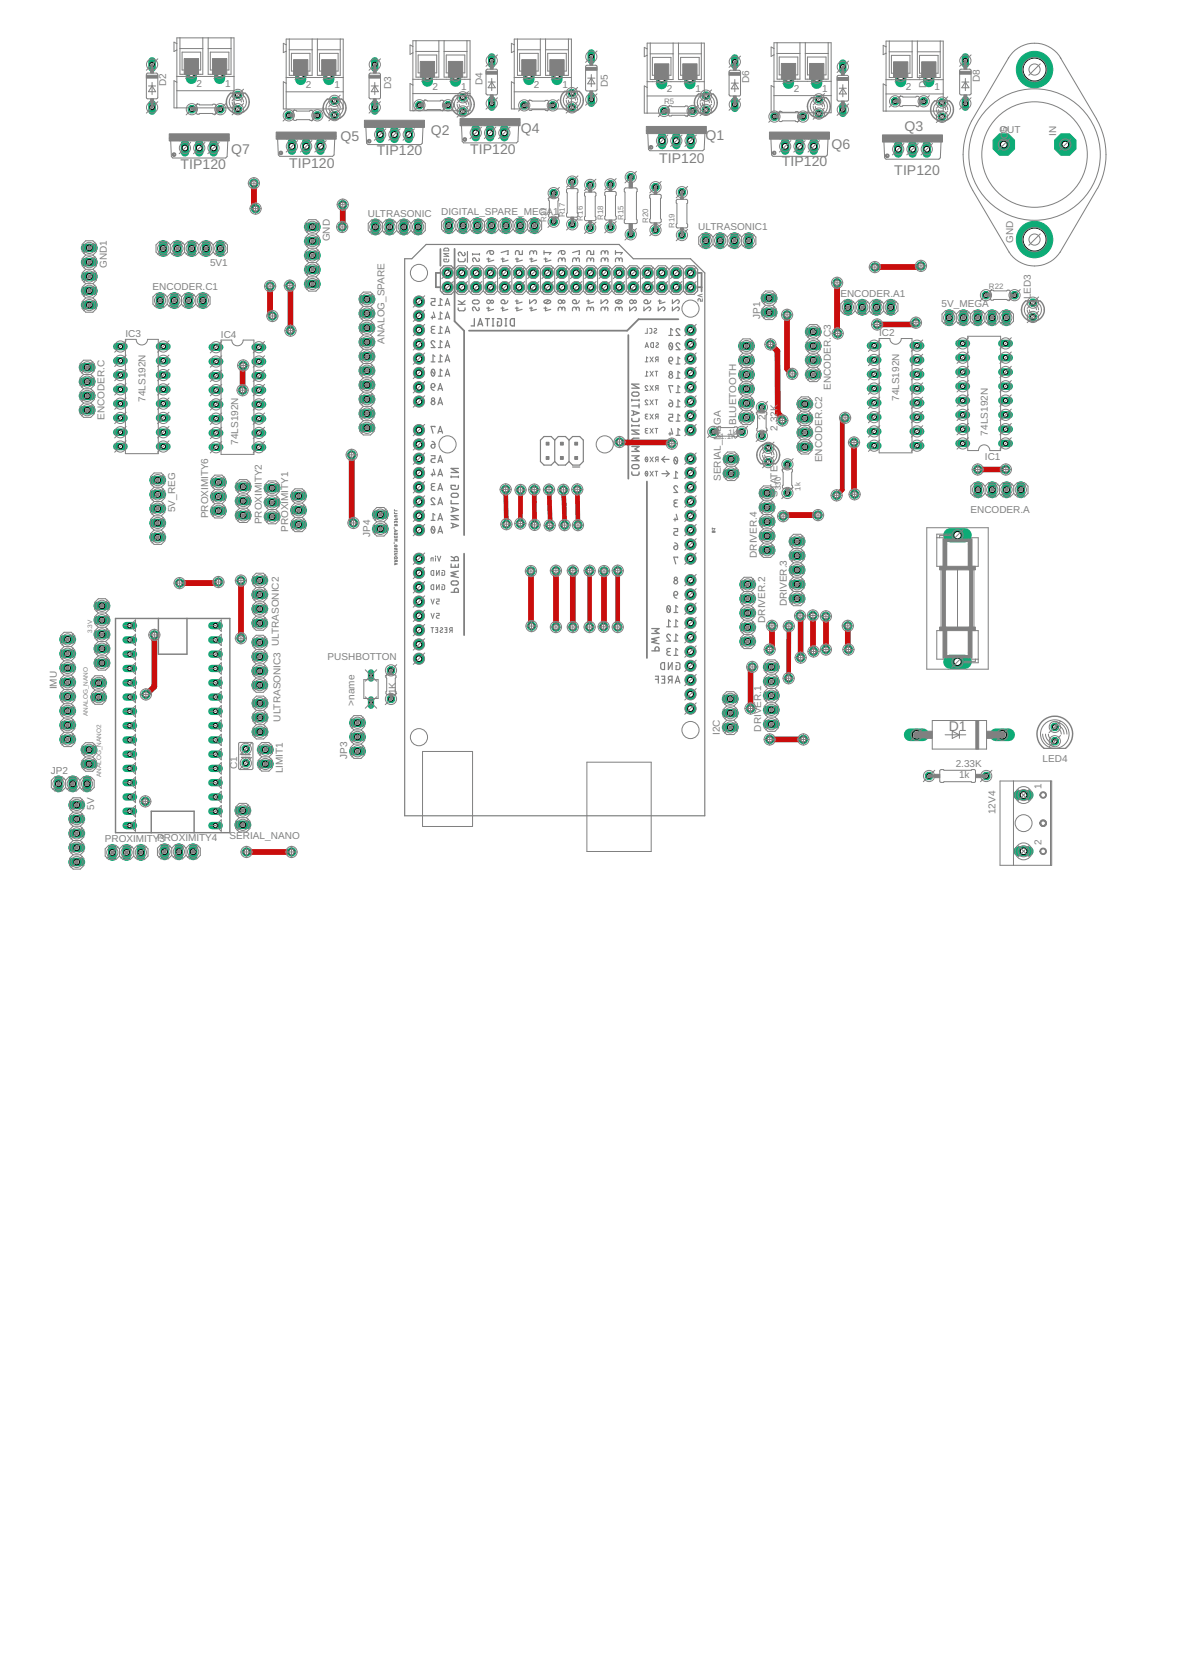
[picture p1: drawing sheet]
<svg xmlns="http://www.w3.org/2000/svg" width="210mm" height="297mm" viewBox="0 0 210 297" stroke-linecap="round" stroke-linejoin="round" font-family="sans-serif">
<defs><g id="words">
<g font-size="2.5" fill="#808080">
<text x="92.6" y="23.7">Q4</text>
<text x="160.8" y="23.4">Q3</text>
<text x="41.1" y="27.4">Q7</text>
<text x="51.4" y="29.8">TIP120</text>
<text x="60.5" y="25.1">Q5</text>
<text x="67" y="27.5">TIP120</text>
<text x="76.6" y="24.1">Q2</text>
<text x="83.6" y="27.4">TIP120</text>
<text x="117.2" y="28.9">TIP120</text>
<text x="125.4" y="24.9">Q1</text>
<text x="139" y="29.5">TIP120</text>
<text x="147.8" y="26.5">Q6</text>
<text x="32.1" y="30">TIP120</text>
<text x="159" y="31">TIP120</text>
<text x="168.6" y="129.9">D1</text>
</g>
<g font-size="1.8" fill="#808080">
<text x="29.6" y="15.3" transform="rotate(-90 29.6 15.3)">D2</text>
<text x="34.9" y="15.5">2</text>
<text x="40" y="15.5">1</text>
<text x="54.4" y="15.7">2</text>
<text x="59.4" y="15.7">1</text>
<text x="69.6" y="15.8" transform="rotate(-90 69.6 15.8)">D3</text>
<text x="76.9" y="16">2</text>
<text x="82" y="16">1</text>
<text x="85.7" y="15.1" transform="rotate(-90 85.7 15.1)">D4</text>
<text x="94.9" y="15.7">2</text>
<text x="100" y="15.7">1</text>
<text x="108" y="15.5" transform="rotate(-90 108 15.5)">D5</text>
<text x="118.5" y="16.4">2</text>
<text x="123.6" y="16.4">1</text>
<text x="133.1" y="14.8" transform="rotate(-90 133.1 14.8)">D6</text>
<text x="141.1" y="16.4">2</text>
<text x="146.1" y="16.4">1</text>
<text x="161" y="16.1">2</text>
<text x="164.6" y="15.6" transform="rotate(-90 164.6 15.6)">D7</text>
<text x="166.1" y="16.1">1</text>
<text x="174.1" y="14.6" transform="rotate(-90 174.1 14.6)">D8</text>
<text x="177.7" y="23.7">OUT</text>
<text x="179.1" y="25.2" transform="rotate(-90 179.1 25.2)">IC5</text>
<text x="187.7" y="24.2" transform="rotate(-90 187.7 24.2)">IN</text>
<text x="65.4" y="38.5">ULTRASONIC</text>
<text x="78.4" y="38.3">DIGITAL_SPARE_MEGA1</text>
<text x="124.1" y="41">ULTRASONIC1</text>
<text x="19" y="47.7" transform="rotate(-90 19 47.7)">GND1</text>
<text x="37.3" y="47.3">5V1</text>
<text x="58.6" y="42.9" transform="rotate(-90 58.6 42.9)">GND</text>
<text x="180.1" y="43.2" transform="rotate(-90 180.1 43.2)">GND</text>
<text x="27.1" y="51.6">ENCODER.C1</text>
<text x="149.4" y="52.8">ENCODER.A1</text>
<text x="183.2" y="53.2" transform="rotate(-90 183.2 53.2)">LED3</text>
<text x="22.3" y="59.9">IC3</text>
<text x="135.1" y="56.7" transform="rotate(-90 135.1 56.7)">JP1</text>
<text x="156.2" y="59.8">IC2</text>
<text x="167.4" y="54.6">5V_MEGA</text>
<text x="39.3" y="60.1">IC4</text>
<text x="68.3" y="61.1" transform="rotate(-90 68.3 61.1)">ANALOG_SPARE</text>
<text x="25.8" y="71.4" transform="rotate(-90 25.8 71.4)">74LS192N</text>
<text x="147.6" y="69.3" transform="rotate(-90 147.6 69.3)">ENCODER.C3</text>
<text x="159.8" y="71.3" transform="rotate(-90 159.8 71.3)">74LS192N</text>
<text x="18.6" y="74.6" transform="rotate(-90 18.6 74.6)">ENCODER.C</text>
<text x="130.8" y="75.5" transform="rotate(-90 130.8 75.5)">BLUETOOTH</text>
<text x="136" y="74.6" transform="rotate(-90 136 74.6)">2k</text>
<text x="138.2" y="76.5" transform="rotate(-90 138.2 76.5)">2.32K</text>
<text x="175.5" y="77.4" transform="rotate(-90 175.5 77.4)">74LS192N</text>
<text x="42.3" y="79.1" transform="rotate(-90 42.3 79.1)">74LS192N</text>
<text x="146.1" y="82.2" transform="rotate(-90 146.1 82.2)">ENCODER.C2</text>
<text x="175.1" y="81.7">IC1</text>
<text x="128.1" y="85.5" transform="rotate(-90 128.1 85.5)">SERIAL_MEGA</text>
<text x="138.2" y="88.3" transform="rotate(-90 138.2 88.3)">STATE</text>
<text x="31.1" y="91" transform="rotate(-90 31.1 91)">5V_REG</text>
<text x="37" y="92.1" transform="rotate(-90 37 92.1)">PROXIMITY6</text>
<text x="46.5" y="93.2" transform="rotate(-90 46.5 93.2)">PROXIMITY2</text>
<text x="51.2" y="94.6" transform="rotate(-90 51.2 94.6)">PROXIMITY1</text>
<text x="65.8" y="95.4" transform="rotate(-90 65.8 95.4)">JP4</text>
<text x="172.5" y="91.2">ENCODER.A</text>
<text x="134.5" y="99.2" transform="rotate(-90 134.5 99.2)">DRIVER.4</text>
<text x="139.8" y="107.8" transform="rotate(-90 139.8 107.8)">DRIVER.3</text>
<text x="136" y="110.7" transform="rotate(-90 136 110.7)">DRIVER.2</text>
<text x="58.2" y="117.3">PUSHBOTTON</text>
<text x="10.1" y="122.6" transform="rotate(-90 10.1 122.6)">IMU</text>
<text x="63" y="125.5" transform="rotate(-90 63 125.5)">&gt;name</text>
<text x="70.4" y="123.4" transform="rotate(-90 70.4 123.4)">1K</text>
<text x="49.9" y="128.3" transform="rotate(-90 49.9 128.3)">ULTRASONIC3 ULTRASONIC2</text>
<text x="128" y="130.6" transform="rotate(-90 128 130.6)">I2C</text>
<text x="135.3" y="130.1" transform="rotate(-90 135.3 130.1)">DRIVER.1</text>
<text x="9" y="137.5">JP2</text>
<text x="42.2" y="136.7" transform="rotate(-90 42.2 136.7)">C1</text>
<text x="50.3" y="137.4" transform="rotate(-90 50.3 137.4)">LIMIT1</text>
<text x="61.7" y="134.9" transform="rotate(-90 61.7 134.9)">JP3</text>
<text x="169.9" y="136.3">2.33K</text>
<text x="185.3" y="135.4">LED4</text>
<text x="16.7" y="143.9" transform="rotate(-90 16.7 143.9)">5V</text>
<text x="170.4" y="138.3">1k</text>
<text x="185.1" y="140.3" transform="rotate(-90 185.1 140.3)">1</text>
<text x="18.6" y="149.7">PROXIMITYP3ROXIMITY4</text>
<text x="40.8" y="149.2">SERIAL_NANO</text>
<text x="176.9" y="144.7" transform="rotate(-90 176.9 144.7)">12V4</text>
<text x="185.1" y="150.2" transform="rotate(-90 185.1 150.2)">2</text>
</g>
<g font-size="1.4" fill="#808080">
<text x="118" y="18.4">R5</text>
<text x="97.1" y="39.4" transform="rotate(-90 97.1 39.4)">R21</text>
<text x="100.4" y="38.6" transform="rotate(-90 100.4 38.6)">R17</text>
<text x="103.6" y="39.2" transform="rotate(-90 103.6 39.2)">R16</text>
<text x="107.2" y="39.1" transform="rotate(-90 107.2 39.1)">R18</text>
<text x="110.8" y="39.1" transform="rotate(-90 110.8 39.1)">R15</text>
<text x="115.2" y="39.6" transform="rotate(-90 115.2 39.6)">R20</text>
<text x="119.9" y="40.5" transform="rotate(-90 119.9 40.5)">R19</text>
<text x="175.8" y="51.3">R22</text>
<text x="129.5" y="77.3">1k</text>
<text x="128" y="78.1">1.1K</text>
<text x="138.8" y="87.1" transform="rotate(-90 138.8 87.1)">330</text>
<text x="142.3" y="87.2" transform="rotate(-90 142.3 87.2)">1k</text>
</g>
<g font-size="1.1" fill="#808080">
<text x="16.4" y="112.5" transform="rotate(-90 16.4 112.5)">3.3V</text>
<text x="15.6" y="127.3" transform="rotate(-90 15.6 127.3)">ANALOG_NANO</text>
<text x="18" y="138.2" transform="rotate(-90 18 138.2)">ANALOG_NANO2</text>
</g>
</g></defs>
<g fill="none" stroke="#808080" stroke-width=".18">
<path d="M78.9 44.2l.2-.1 .5 .1 .2 .4h-.9zM79.8 46.1l-.1 .4-.8-.1v-.3h.5v.1M79.8 45.1h-.9l.9 .5h-.9M80.8 51.7l.6 .6h1.3l.7-.6M80.8 47.9l.6-.7h1.3l.7 .7M83.4 51.7l.6 .6h1.3l.6-.6M83.4 47.9l.6-.7h1.3l.6 .7M83.4 47.9v3.8M85.9 51.7l.6 .6h1.3l.6-.6M85.9 47.9l.6-.7h1.3l.6 .7M85.9 47.9v3.8M88.4 51.7l.7 .6h1.2l.7-.6"/>
<path d="M88.4 47.9l.7-.7h1.2l.7 .7M88.4 47.9v3.8M91 51.7l.6 .6h1.3l.6-.6M91 47.9l.6-.7h1.3l.6 .7M91 47.9v3.8M93.5 51.7l.6 .6h1.3l.7-.6M93.5 47.9l.6-.7h1.3l.7 .7M93.5 47.9v3.8M96.1 51.7l.6 .6h1.3l.6-.6M96.1 47.9l.6-.7h1.3l.6 .7M96.1 47.9v3.8M98.6 51.7l.6 .6h1.3l.6-.6"/>
<path d="M98.6 47.9l.6-.7h1.3l.6 .7M98.6 47.9v3.8M101.1 47.9l.7-.7h1.2l.7 .7M101.1 51.7l.7 .6h1.2l.7-.6M101.1 47.9v3.8M103.7 47.9l.6-.7h1.3l.6 .7M103.7 51.7l.6 .6h1.3l.6-.6M103.7 47.9v3.8M106.2 47.9l.6-.7h1.3l.7 .7M106.2 51.7l.6 .6h1.3l.7-.6M106.2 47.9v3.8M108.8 47.9l.6-.7h1.3l.6 .7"/>
<path d="M108.8 51.7l.6 .6h1.3l.6-.6M108.8 47.9v3.8M111.3 47.9l.6-.7h1.3l.6 .7M111.3 51.7l.6 .6h1.3l.6-.6M111.3 47.9v3.8M113.8 47.9l.7-.7h1.2l.7 .7M113.8 51.7l.7 .6h1.2l.7-.6M113.8 47.9v3.8M115 58.4v.8h-.3M115.5 58.4h.3v.2v.5l-.3 .1M116.3 58.4h.3l.1 .2-.4 .3v.2l.1 .1 .3-.1M116.4 51.7l.6 .6h1.3l.6-.6"/>
<path d="M116.4 47.9l.6-.7h1.3l.6 .7M116.4 47.9v3.8M118.9 51.7l.6 .6h1.3l.7-.6M118.9 47.9l.6-.7h1.3l.7 .7M118.9 47.9v3.8M124.8 53.1v.4h-.3v-.3l-.2-.1-.2 .1v.3M124.8 52.3l-.7 .2 .7 .3M114.7 66.9h.4M114.7 64.3h.4M114.7 61.8l.3-.9 .3 .9M114.7 61.6h.5M114.9 76.5l-.2 .1v.3l.4 .1"/>
<path d="M114.9 74l-.2 .1v.3l.4 .1M115.1 76.2h-.3l-.1 .1 .1 .2h.2M115.1 73.6h-.3l-.1 .2 .1 .2h.2M115.1 71.3a.24 .24 0 0 0-.3-.2 .24 .24 0 0 0-.1 .4l.4 .4h-.4M115.1 68.7a.24 .24 0 0 0-.3-.2 .24 .24 0 0 0-.1 .4l.4 .5h-.4M115.1 66.2l-.2-.2v.9M115.1 63.6l-.2-.1v.8M115.5 76.2l.6 .8M115.5 73.6l.6 .9M115.5 71.1l.6 .8M115.5 68.5l.6 .9M115.5 66l.6 .9"/>
<path d="M115.5 63.5l.6 .8M115.8 60.9h.3v.9l-.4-.1v-.5zM116.1 76.2l-.6 .8M116.1 73.6l-.6 .9M116.1 71.1l-.6 .8M116.1 68.5l-.6 .9M116.1 66l-.6 .9M116.1 63.5l-.6 .8M116.4 76.2h.5M116.4 71.1h.5M116.4 66h.5M116.6 61l.3-.1 .1 .2-.4 .4v.2l.2 .1 .3-.1"/>
<path d="M116.7 66v.9M116.7 71.1v.8M116.7 76.2v.8M116.7 74.1l-.2 .4M116.7 69l-.2 .4M116.7 63.9l-.2 .4M117 74.1h-.4l-.1-.4 .5-.1v.9M117 69h-.4l-.1-.4 .5-.1v.9M117 63.9l-.5-.1 .1-.3h.4v.8M70.1 93.7v.3M70.1 96.4v.2M70.1 95.3v.2h.5v-.2"/>
<path d="M70.1 99.5l.2 .2M70.1 90.6v.2h.5M70.1 91.1v.2h.5M70.1 98v.1M70.1 98.1h.5M70.1 95.8h.5l-.3 .2 .3 .2h-.5M70.1 94.2l.5 .1-.5 .2M70.1 93.2l.2 .1M70.1 99h.4l.1 .3h-.5zM70.2 96.9h.3l.1 .2-.4 .1zM70.2 94.2v.3M70.3 99.7l.2-.2 .1 .3h-.5"/>
<path d="M70.3 93.3l.2-.1 .1 .3h-.5M70.3 93.3v.2M70.3 99.7v.1M70.4 92.8l-.2-.2-.1 .3M70.4 92.9l.1-.3 .1 .3M70.4 92.1v.3M70.4 95.4v.1M70.6 98.4l-.5 .1 .1 .1 .4 .1M70.6 94.8l-.1 .2-.4-.1v-.1h.3M70.6 91.6l-.5 .1 .2 .2h.3M70.6 92.1v.3h-.5M70.6 98v.1"/>
<path d="M70.6 97.5h-.5l.5 .2h-.5M76.6 99.7v-.5h.2h.2v.5M77.4 98.9h.1M77.4 99.2v.5M77.7 98.9l.3 .8 .3-.8M114.7 84l.4 .4M114.7 81.4l.4 .5M114.8 83.8a.41 .41 0 0 1 .3 .4 .41 .41 0 0 1-.3 .4l-.1-.4zM114.8 81.3a.41 .41 0 0 1 .3 .4 .41 .41 0 0 1-.3 .4l-.1-.4zM115.5 83.8l.6 .8M115.5 81.2l.6 .9M116.1 83.8l-.6 .8"/>
<path d="M116.1 81.2l-.6 .9M116.4 83.8h.5M116.7 83.8v.8M116.7 81.7l-.2 .4M117 81.7l-.5-.1 .1-.3 .4-.1v.9M126.6 93.8v.3M126.6 94h.5l-.1 .1M126.6 94.4h.2l.1 .1 .1-.1 .1 .2h-.5zM126.9 94.5v.1M70.1 100.1l.5 .1-.5 .2M70.2 100.1v.3M76.6 111.6h.5"/>
<path d="M76.6 109l.3 .9 .3-.9M76.6 106.5l.3 .9 .3-.9M76.6 104.1l.5-.2v.9l-.5-.1zM76.6 101.5l.5-.1v.9l-.5-.1zM76.8 111.6v.8M77.4 111.6h.4v.8h-.4M77.5 112h.3M77.6 109h.4v.4h-.2l-.2 .2 .1 .3h.3M77.6 106.5h.4v.4h-.2l-.2 .2 .1 .2 .3 .1M77.6 101.4v.9l.5-.9v.9M77.6 103.9v.9l.5-.9v.9M78.3 111.7l.3-.1 .1 .2-.4 .3v.2l.1 .1 .3-.1"/>
<path d="M78.5 103.9l.5 .2-.1 .7h-.4v-.5h.2M78.5 101.4l.5 .1-.1 .8h-.4v-.5h.2M79 111.6h.4v.8h-.4M79.1 112h.3M80.1 112.1l-.2 .3M80.4 112.1l-.4-.1-.1-.3 .5-.1v.8M75.1 133.6h8.9v13.3h-8.9zM104.3 135.5h11.4v15.9h-11.4z"/>
<circle cx="74.5" cy="48.5" r="1.52"/>
<circle cx="122.7" cy="54.9" r="1.52"/>
<circle cx="79.5" cy="79" r="1.52"/>
<circle cx="107.5" cy="79" r="1.52"/>
<circle cx="74.5" cy="131" r="1.52"/>
<circle cx="122.7" cy="129.8" r="1.52"/>
</g>
<g fill="none" stroke="#808080" stroke-width=".21">
<path d="M71.9 46h1.3l2.5-2.5h34.3l2.6 2.5h10.1l2.6 2.5v96.5h-53.4zM76.6 53.1h.7v.5h-.4a.34 .34 0 0 0-.3 .4 .34 .34 0 0 0 .3 .3h.4M76.8 56.2v.5M77 58.6l-.4 .2 .1 .3 .6 .1M77 55.5l.3 .9h-.7M77.3 58h-.5l-.2 .2 .2 .3 .4 .1M77.9 59.2h.7M77.9 56.7h.7M77.9 54.3h.7M78.3 47.9l.6-.7h1.3l.6 .7v3.8l-.6 .6h-1.3l-.6-.6zM78.6 53.3l-.3-.2v1.2M78.6 55.8l-.3-.3v1.2"/>
<path d="M78.6 58.3l-.3-.3v1.2M79.1 59.2l.4-1.2 .4 1.2M79.1 56.7l.4-1.2 .4 1.2M79.1 54.3l.4-1.2 .4 1.2M79.2 54h.6M79.2 58.9h.6M79.2 56.4h.6M81.4 54.7v.4l.3 .1h.8l.2-.5M81.4 54.1h1.3M81.4 53.4l.8 .4M81.4 46l.1 .4 .2 .1h.8l.2-.5M82.6 44.9l.1 .3-.2 .2h-.2l-.3-.5a.33 .33 0 0 0-.6 .1 .33 .33 0 0 0 .2 .5"/>
<path d="M82.7 53.4l-.8 .7M83.1 44.7v1.9M84 45.2h1.2M84 45.1v.2M84 53.5l.3-.2 .7 .1a.33 .33 0 0 1 .2 .4 .33 .33 0 0 1-.3 .2h-.6a.34 .34 0 0 1-.3-.2 .34 .34 0 0 1 0-.3zM85.1 54.7l.1 .4-.3 .1-.4-.5a.3 .3 0 0 0-.5 0 .3 .3 0 0 0 .1 .4v.1M85.1 45.9a.3 .3 0 0 1 .1 .5 .3 .3 0 0 1-.5 0l-.2-.4a.3 .3 0 0 0-.5-.1 .3 .3 0 0 0 .1 .5l.1 .1M85.2 45.1v.2M86.5 54.8h.5M86.5 46h.6M86.8 54.6v.6l.9-.2M86.8 45.8v.7l1-.3"/>
<path d="M87.1 44.6h.3a.34 .34 0 0 1 .4 .3 .34 .34 0 0 1-.3 .3 .34 .34 0 0 1-.4-.2zM87.1 44.6l-.5 .2-.1 .3M89 54.8h.6M89.1 44.9l1.2-.3v.6h-.2M89.1 46h.5M89.1 53.4l.4-.1 .2 .2v.5h-.3a.34 .34 0 0 1-.3-.2 .34 .34 0 0 1 0-.4zM89.3 54.6v.6l1-.2M89.3 45.8v.7l1-.3M90.3 53.4l-.1 .3-.5 .3M91.6 53.5h.5M91.6 54.8h.5M91.6 46h.6"/>
<path d="M91.9 54.6v.6l.9-.2M91.9 53.3v.7l.9-.3M91.9 45.8v.7l.9-.3M92.8 44.6v.6h-.5v-.4a.34 .34 0 0 0-.4-.3 .34 .34 0 0 0-.3 .3v.4M94.1 53.3v.7l.7-.6a.33 .33 0 0 1 .5 .1 .33 .33 0 0 1-.2 .5M94.1 54.8h.6M94.1 46h.6M94.4 54.6v.6l.9-.2M94.4 45.8v.7l1-.3M94.8 44.9l-.2-.3h-.3l-.2 .6M94.8 45.1v-.4l.4-.1 .2 .2v.4M96.7 54.8h.5"/>
<path d="M96.7 44.9h1.2l-.3 .3M96.7 46h.5M96.7 44.6v.6M96.8 53.4a.75 .75 0 0 1 1.1 .2 .71 .71 0 0 1-1.2 0zM96.9 54.6v.6l1-.2M97 45.8v.7l.9-.3M97.6 53.4l-.7 .5M99.8 44.6h.3a.34 .34 0 0 1 .4 .3 .34 .34 0 0 1-.3 .3 .34 .34 0 0 1-.4-.2zM99.8 44.6l-.4 .1-.2 .4M99.9 54.9l-.1-.2h-.5l-.1 .5M99.9 55.1v-.4l.3-.1 .2 .1v.5M99.9 46.2a.34 .34 0 0 0-.3-.4 .34 .34 0 0 0-.4 .4v.3"/>
<path d="M99.9 46.4v-.4l.3-.2 .3 .3v.4M101.8 44.9l1.2-.3v.6h-.2M101.8 53.4l.4-.1 .2 .2v.5h-.3a.34 .34 0 0 1-.3-.2 .34 .34 0 0 1 0-.4zM102.4 54.9l-.1-.2h-.4l-.2 .5M102.4 55.1v-.4l.3-.1 .2 .1 .1 .5M102.4 46.2a.34 .34 0 0 0-.3-.4 .34 .34 0 0 0-.3 .4v.3M102.4 46.4l.1-.4 .3-.2 .2 .2v.5M103 53.4l-.3 .5-.3 .1M104.3 53.5h.5M104.5 53.3v.7l1-.3M105 54.9l-.2-.2h-.4l-.1 .5M105 55.1v-.4l.3-.1 .2 .1v.5"/>
<path d="M105 46.2a.34 .34 0 0 0-.4-.4 .34 .34 0 0 0-.3 .4v.3M105 46.4v-.4l.3-.2 .2 .2v.5M105.5 44.6v.6h-.5v-.4a.34 .34 0 0 0-.4-.3 .34 .34 0 0 0-.3 .3v.4M106.8 53.3v.7l.7-.6a.33 .33 0 0 1 .5 .1 .33 .33 0 0 1-.2 .5M107.5 54.9l-.1-.2h-.4l-.2 .5M107.5 55.1v-.4l.3-.1 .2 .1v.5M107.5 46.2a.34 .34 0 0 0-.3-.4 .34 .34 0 0 0-.4 .4v.3M107.5 46.4v-.4l.3-.2 .2 .2 .1 .5M107.5 44.9l-.1-.3h-.4l-.2 .6M107.5 45.1v-.4l.3-.1 .2 .1 .1 .5M109.4 44.6v.6M109.4 44.9h1.2l-.3 .3"/>
<path d="M109.4 53.4a.68 .68 0 0 1 1.2 .3 .76 .76 0 0 1-1.2-.1zM110 54.9l-.1-.2h-.4l-.1 .5M110 55.1l.1-.4 .3-.1 .2 .1v.5M110.1 46.2a.34 .34 0 0 0-.4-.4 .34 .34 0 0 0-.3 .4v.3M110.1 46.4v-.4l.3-.2 .2 .2v.5M110.3 53.4l-.7 .5M111.9 54.6v.6l.7-.5a.33 .33 0 0 1 .5 .1 .33 .33 0 0 1-.3 .4M114.4 54.6v.6l.7-.5a.33 .33 0 0 1 .5 .1 .33 .33 0 0 1-.2 .4M114.5 53.4l.4-.1 .2 .2v.5h-.3a.34 .34 0 0 1-.3-.2 .34 .34 0 0 1 0-.4zM115.7 53.4l-.3 .5-.3 .1M117 54.6v.6l.6-.5a.33 .33 0 0 1 .6 .1 .33 .33 0 0 1-.3 .4M117 53.5h.5"/>
<path d="M117.2 53.3v.7l1-.3M118.9 59.6h.6M119.5 54.6v.6l.7-.5a.33 .33 0 0 1 .5 .1 .33 .33 0 0 1-.2 .4M119.5 53.3v.7l.7-.6a.34 .34 0 0 1 .5 .1 .34 .34 0 0 1-.2 .5M119.5 58.7l-.3-.3v1.2M120.8 58.7a.33 .33 0 0 0-.4-.3 .33 .33 0 0 0-.1 .5l.5 .7h-.6M121.5 47.9l.6-.7h1.3l.6 .7v3.8l-.6 .6h-1.3l-.6-.6zM76.6 68.9l.1 .3 .5 .2M76.6 64.3h.7M76.7 65.9l.5 .7M76.7 79.1l.6-.1v.3a.35 .35 0 0 1-.5 .3 .35 .35 0 0 1-.1-.5zM76.8 68.2a.34 .34 0 0 1 .5 .2 .34 .34 0 0 1-.3 .5h-.4z"/>
<path d="M76.8 78.5l.4 .2 .1 .3M76.8 65.7l.2-.1a.73 .73 0 0 1 0 1.3 .76 .76 0 0 1-.2-1.2zM77.3 60.8a.33 .33 0 0 0-.5-.2 .33 .33 0 0 0-.1 .5l.6 .7h-.7M77.3 63.4l-.3-.3v1.2M77.3 75.9v-.1h-.7l.4 1.2M77.8 77l.5-1.2 .4 1.2M77.8 71.9l.5-1.2 .4 1.2M77.8 69.4l.5-1.2 .4 1.2M77.9 66.9h.7M77.9 64.3h.7M77.9 61.8h.7M77.9 76.7h.6"/>
<path d="M77.9 71.6h.6M77.9 69.1h.6M78.6 65.9l-.3-.3v1.3M78.6 60.8l-.3-.2v1.2M78.6 63.4l-.3-.3v1.2M79.1 66.9l.4-1.3 .4 1.3M79.1 64.3l.4-1.2 .4 1.2M79.1 61.8l.4-1.2 .4 1.2M79.2 66.5h.6M79.2 64h.6M79.2 61.5h.6M98.6 78.2l-.6-.6h-1.3l-.6 .6v3.8l.6 .7h1.3l.6-.7"/>
<path d="M98.6 78.2l.6-.6h1.3l.6 .6M98.6 78.2v3.8M101.1 78.2l.7-.6h1.2l.7 .6v3.8l-.7 .7h-1.2l-.7-.7M101.1 78.2v3.8M118.9 73.6h.6v.6h-.4a.34 .34 0 0 0-.2 .3 .34 .34 0 0 0 .2 .4h.4M118.9 64.2l.2 .4 .3 .1M118.9 63.7a.34 .34 0 0 1 .6-.1 .34 .34 0 0 1-.2 .6h-.4zM119 71.7l.5-.1v.4a.35 .35 0 0 1-.4 .3 .35 .35 0 0 1-.1-.6zM119 61.2l.5 .7M119 71.1l.5 .2v.3M119 61l.2-.1a.73 .73 0 0 1 0 1.3 .79 .79 0 0 1-.2-1.2zM119.1 76.9v.5"/>
<path d="M119.3 76.2l.2 .9h-.6M119.5 68.7v-.1h-.6l.3 1.2M120.2 77.4h.6M120.2 74.9h.6M120.2 72.3h.6M120.2 69.8h.6M120.2 67.2h.6M120.2 64.7h.6M120.8 61.2a.33 .33 0 0 0-.4-.2 .33 .33 0 0 0-.1 .5l.5 .7h-.6M120.8 76.5l-.3-.3v1.2M120.8 63.8l-.3-.3v1.2M120.8 66.3l-.3-.3v1.2"/>
<path d="M120.8 68.8l-.3-.2v1.2M120.8 71.4l-.3-.3v1.2M120.8 73.9l-.3-.3v1.3M76.6 81h.7v.5h-.4a.34 .34 0 0 0-.3 .4 .34 .34 0 0 0 .3 .3h.4M76.6 92.5h.7M76.7 93.8l.5 .7M76.8 93.6h.1a.58 .58 0 0 1 .5 .4 .58 .58 0 0 1-.2 .6l-.1 .2a.58 .58 0 0 1-.5-.4 .58 .58 0 0 1 .1-.7zM76.8 84.1v.5M77 86.5l-.3 .1-.1 .3 .2 .2 .5 .1M77 83.4l.3 1h-.7M77.3 88.8a.33 .33 0 0 0-.5-.3 .33 .33 0 0 0-.1 .5l.6 .7h-.7M77.3 86h-.5l-.2 .2 .2 .3h.4"/>
<path d="M77.3 91.5l-.3-.2v1.2M77.8 94.8l.5-1.2 .4 1.2M77.8 92.5l.5-1.2 .4 1.2M77.8 89.7l.5-1.2 .4 1.2M77.8 87.2l.5-1.2 .4 1.2M77.8 84.6l.5-1.2 .4 1.2M77.8 82.2l.5-1.2 .4 1.2M77.9 89.4h.6M77.9 94.5h.6M77.9 92.2h.6M77.9 86.9h.6M77.9 84.3h.6"/>
<path d="M77.9 81.9h.6M98.6 82l.6 .7h1.3l.6-.7M101.8 83h1.2M117.6 84.2h1.3M117.6 81.7h1.3M117.6 81.7l.6 .5M118.2 81.2l-.6 .5M118.4 83.7l.5 .5M118.9 84.2l-.5 .5M119.8 94h.6v.5h-.4a.34 .34 0 0 0-.2 .3 .34 .34 0 0 0 .2 .4h.4M119.8 85h.6M119.8 97.1l.6-.1v.4a.35 .35 0 0 1-.4 .3 .35 .35 0 0 1-.2-.6z"/>
<path d="M119.8 81.5l.6 .7M119.9 96.5l.5 .2v.3M119.9 81.3h.2a.71 .71 0 0 1 0 1.2 .77 .77 0 0 1-.2-1.2zM120 92.1v.5M120.1 89.4l-.3 .1v.5l.6 .1M120.2 91.4l.2 1h-.6M120.4 86.6a.33 .33 0 0 0-.4-.3 .33 .33 0 0 0-.1 .6l.5 .6h-.6M120.4 88.9h-.5l-.1 .2v.2l.5 .1M120.4 84.1l-.3-.3v1.2M120.4 99.2v-.2h-.6l.3 1.2M117.5 117.9l.6-.1v1.2h-.3l-.3-.2zM118.5 111.4h.7"/>
<path d="M118.6 107.9l.5 .7M118.7 107.7h.1a.73 .73 0 0 1 0 1.2 .79 .79 0 0 1-.1-1.2zM118.8 117.8v1.2l.7-1.2v1.2M118.8 115.8l-.1 .1a.33 .33 0 0 0-.2 .3 .33 .33 0 0 0 .3 .3h.4M119.2 113l-.1-.1a.33 .33 0 0 0-.5-.1 .33 .33 0 0 0 0 .5l.6 .7h-.7M119.2 115.3h-.4l-.3 .2 .2 .3h.3M119.2 110.5l-.4-.3v1.2M119.8 105.8l.1 .3 .4 .2M119.8 108.9h.7M119.8 111.4h.7M119.8 114h.7M119.8 116.5h.7"/>
<path d="M119.9 105.2a.34 .34 0 0 1 .5 .1 .34 .34 0 0 1-.2 .5h-.4zM120.2 117.8h.5l.1 .2v.7l-.1 .3h-.5v-.7h.2M120.5 107.9l-.4-.2v1.2M120.5 110.5l-.4-.3v1.2M120.5 113l-.4-.3v1.3M120.5 115.5l-.4-.2v1.2M116.5 120.2h.5v1.2M116.5 120.8h.5M117.6 120.2h.5v1.2h-.5M117.7 120.8h.4M119 120.9l-.2 .5M119.4 120.9h-.4l-.2-.3a.34 .34 0 0 1 .3-.4h.3v1.2"/>
<path d="M120 121.4l.4-1.2 .4 1.2M120.1 121.1h.6"/>
<circle cx="86.8" cy="53.6" r=".34"/>
<circle cx="87.5" cy="53.6" r=".27"/>
<circle cx="99.5" cy="53.6" r=".34"/>
<circle cx="100.2" cy="53.6" r=".27"/>
<circle cx="112.2" cy="53.6" r=".34"/>
<circle cx="112.8" cy="53.6" r=".28"/>
<circle cx="77" cy="71" r=".28"/>
<circle cx="77" cy="71.6" r=".34"/>
<circle cx="119.2" cy="66.3" r=".27"/>
<circle cx="119.2" cy="66.9" r=".33"/>
<circle cx="120.1" cy="103.5" r=".34"/>
<circle cx="120.1" cy="102.9" r=".27"/>
</g>
<path d="M78.2 48.5h-.7v2.6h.7M78.3 44.3v2.9M80.8 44.2v12.9l1.7 1.7v36.3M111.7 59.6v25.5M120.6 56.7h-7.1l-2 2.1h-28.1M124 48.5h.7v3.3M124.1 51.1h.6M82.5 98.4v14.5M115 85.6v31.4" fill="none" stroke="#808080" stroke-width=".32"/>
<g fill="none" stroke="#808080" stroke-width=".23">
<path d="M84.3 56.6v1.3h-.6M84.9 57.9l.5-1.3 .4 1.3M85 57.6h.7M86.3 56.6h.7M86.6 56.6v1.3M87.5 56.6h.3M87.5 57.9h.3M87.6 56.6v1.3M88.4 56.6h.5l.2 .2v.8l-.1 .3h-.6v-.7h.2M89.8 56.6h.3M89.8 57.9h.3M89.9 56.6v1.3"/>
<path d="M90.8 56.7l.6-.1v1.3h-.5l-.2-.2zM112.3 74.4v.4l.3 .1h.9l.1-.5M112.3 71v.3M112.3 75.5v.3M112.3 79.4h1.3l-.7 .4 .7 .4h-1.3M112.3 75.7h1.3M112.3 73l1.3 .4-1.3 .5M112.3 72.2h1.3M112.3 71.1h1.3M112.4 69.8l.8-.1a.36 .36 0 0 1 .4 .4 .36 .36 0 0 1-.4 .3l-.8-.1-.1-.2zM112.6 73.1v.6M113.6 77.9h-1a.36 .36 0 0 0-.3 .4 .36 .36 0 0 0 .3 .3h1"/>
<path d="M113.6 71v.3M113.6 71.8v.7M113.6 75.5v.3M113.6 76.5h-1.3l1.3 .7h-1.3M113.6 68.3h-1.3l1.3 .7h-1.3M80.2 99.7h1.3v-.4a.36 .36 0 0 0-.4-.4 .36 .36 0 0 0-.3 .4v.4M80.2 93l1.3 .4-1.3 .5M80.2 90.2l1.3 .4-1.3 .4M80.2 89v.5h1.3M80.2 84.6v.3M80.2 84.8h1.3M80.2 98.9l.6 .3"/>
<path d="M80.3 87.8l.8-.1a.36 .36 0 0 1 .4 .4 .36 .36 0 0 1-.4 .3l-.8-.1-.1-.2zM80.5 90.3v.6M80.5 93.1v.6M81.5 86.3v.4l-.2 .3h-.8l-.3-.2v-.5h.7v.2M81.5 91.7h-1.3l1.3 .7h-1.3M81.5 84.6v.3M81.5 83.3h-1.3l1.3 .7h-1.3M112.3 83.9v.4l.3 .2 .9-.1 .1-.5M112.3 81h1.3l-.7 .4 .7 .5h-1.3M112.4 82.7l.8-.1a.36 .36 0 0 1 .4 .4 .36 .36 0 0 1-.4 .3l-.8-.1-.1-.2zM80.2 105.3h1.3v-.4a.36 .36 0 0 0-.4-.3 .36 .36 0 0 0-.3 .3v.4M80.2 100.3v.5h1.3v-.5"/>
<path d="M80.3 103.4l.8-.1a.36 .36 0 0 1 .4 .3 .36 .36 0 0 1-.4 .4h-.7l-.2-.2zM80.9 100.4v.4M81.5 101.5l-1.3 .3 .8 .3-.8 .3 1.3 .3M115.8 115.7h1.3v-.4a.36 .36 0 0 0-.3-.3 .36 .36 0 0 0-.4 .3v.4M115.8 111.7h1.3l-.7 .5 .7 .4h-1.3M117.1 113.3l-1.3 .3 .9 .3-.9 .3 1.3 .2"/>
</g>
<g fill="#808080" stroke="#808080" stroke-width=".18">
<path d="M74.2 55.9h.5v.5h-.5z"/>
<path d="M74.2 58.4h.5v.5h-.5z"/>
<path d="M74.2 61h.5v.5h-.5z"/>
<path d="M74.2 63.5h.5v.5h-.5z"/>
<path d="M74.2 66h.5v.5h-.5z"/>
<path d="M74.2 68.6h.5v.5h-.5z"/>
<path d="M74.2 71.1h.5v.5h-.5z"/>
<path d="M74.2 53.3h.5v.5h-.5z"/>
<path d="M122.5 61h.5v.5h-.5z"/>
<path d="M122.5 63.5h.5v.5h-.5z"/>
<path d="M122.5 66h.5v.5h-.5z"/>
<path d="M122.5 68.6h.5v.5h-.5z"/>
<path d="M122.5 71.1h.5v.5h-.5z"/>
<path d="M122.5 73.7h.5v.5h-.5z"/>
<path d="M122.5 76.2h.5v.5h-.5z"/>
<path d="M122.5 58.4h.5v.5h-.5z"/>
<path d="M74.2 78.7h.5v.5h-.5z"/>
<path d="M74.2 81.3h.5v.5h-.5z"/>
<path d="M74.2 83.8h.5v.5h-.5z"/>
<path d="M74.2 86.4h.5v.5h-.5z"/>
<path d="M74.2 88.9h.5v.5h-.5z"/>
<path d="M74.2 91.4h.5v.5h-.5z"/>
<path d="M74.2 94h.5v.5h-.5z"/>
<path d="M74.2 76.2h.5v.5h-.5z"/>
<path d="M122.5 83.8h.5v.5h-.5z"/>
<path d="M122.5 86.4h.5v.5h-.5z"/>
<path d="M122.5 88.9h.5v.5h-.5z"/>
<path d="M122.5 91.4h.5v.5h-.5z"/>
<path d="M122.5 94h.5v.5h-.5z"/>
<path d="M122.5 96.5h.5v.5h-.5z"/>
<path d="M122.5 99.1h.5v.5h-.5z"/>
<path d="M122.5 81.3h.5v.5h-.5z"/>
<path d="M122.5 105.4h.5v.5h-.5z"/>
<path d="M122.5 107.9h.5v.6h-.5z"/>
<path d="M122.5 110.5h.5v.5h-.5z"/>
<path d="M122.5 113h.5v.5h-.5z"/>
<path d="M122.5 115.6h.5v.5h-.5z"/>
<path d="M122.5 118.1h.5v.5h-.5z"/>
<path d="M122.5 120.6h.5v.5h-.5z"/>
<path d="M122.5 102.9h.5v.5h-.5z"/>
<path d="M102.2 81.2h.5v.5h-.5z"/>
<path d="M102.2 78.6h.5v.5h-.5z"/>
<path d="M99.6 78.6h.5v.5h-.5z"/>
<path d="M99.6 81.2h.5v.5h-.5z"/>
<path d="M97.1 78.6h.5v.5h-.5z"/>
<path d="M97.1 81.2h.5v.5h-.5z"/>
<path d="M102.2 48.3h.5v.5h-.5z"/>
<path d="M102.2 50.8h.5v.5h-.5z"/>
<path d="M104.7 50.8h.5v.5h-.5z"/>
<path d="M104.7 48.3h.5v.5h-.5z"/>
<path d="M107.2 50.8h.5v.5h-.5z"/>
<path d="M107.2 48.3h.5v.5h-.5z"/>
<path d="M109.8 50.8h.5v.5h-.5z"/>
<path d="M112.3 50.8h.5v.5h-.5z"/>
<path d="M114.9 50.8h.5v.5h-.5z"/>
<path d="M109.8 48.3h.5v.5h-.5z"/>
<path d="M112.3 48.3h.5v.5h-.5z"/>
<path d="M114.9 48.3h.5v.5h-.5z"/>
<path d="M117.4 50.8h.5v.5h-.5z"/>
<path d="M117.4 48.3h.5v.5h-.5z"/>
<path d="M119.9 50.8h.5v.5h-.5z"/>
<path d="M119.9 48.3h.5v.5h-.5z"/>
<path d="M81.8 48.3h.5v.5h-.5z"/>
<path d="M81.8 50.8h.5v.5h-.5z"/>
<path d="M84.4 50.8h.5v.5h-.5z"/>
<path d="M84.4 48.3h.5v.5h-.5z"/>
<path d="M86.9 50.8h.5v.5h-.5z"/>
<path d="M86.9 48.3h.5v.5h-.5z"/>
<path d="M89.5 50.8h.5v.5h-.5z"/>
<path d="M92 50.8h.5v.5h-.5z"/>
<path d="M94.5 50.8h.5v.5h-.5z"/>
<path d="M89.5 48.3h.5v.5h-.5z"/>
<path d="M92 48.3h.5v.5h-.5z"/>
<path d="M94.5 48.3h.5v.5h-.5z"/>
<path d="M97.1 50.8h.5v.5h-.5z"/>
<path d="M97.1 48.3h.5v.5h-.5z"/>
<path d="M99.6 50.8h.5v.5h-.5z"/>
<path d="M99.6 48.3h.5v.5h-.5z"/>
<path d="M79.3 48.3h.5v.5h-.5z"/>
<path d="M79.3 50.8h.5v.5h-.5z"/>
<path d="M122.5 48.3h.5v.5h-.5z"/>
<path d="M122.5 50.8h.5v.5h-.5z"/>
<path d="M74.2 99.1h.5v.5h-.5z"/>
<path d="M74.2 101.6h.5v.5h-.5z"/>
<path d="M74.2 104.1h.5v.5h-.5z"/>
<path d="M74.2 106.7h.5v.5h-.5z"/>
<path d="M74.2 109.2h.5v.5h-.5z"/>
<path d="M74.2 111.8h.5v.5h-.5z"/>
<path d="M122.5 123.2h.5v.5h-.5z"/>
<path d="M122.5 125.7h.5v.5h-.5z"/>
<path d="M74.2 114.3h.5v.5h-.5z"/>
<path d="M74.2 116.8h.5v.5h-.5z"/>
</g>
<path d="M150.2 74.3l-.5 .5v12.3l-1 1M89.9 87l.1 6.2M92.5 87.1v6M95 87v6.3M97.6 87l.2 6.3-.1 .1M100.1 87.1l.3 6.2M102.6 87l.1 6.3M104.8 101.5v10M109.8 101.5v10M140.2 111.3v9.3" fill="none" stroke="#c90d0c" stroke-width=".83"/>
<g fill="none" stroke="#c90d0c" stroke-width="1">
<path d="M45.1 32.6v4.2l.3 .3M60.9 36.4v3.8l-.1 .1M48 50.9v4.9l.4 .4M51.5 50.8l.1 .1v7.9M139.9 56v9.6l.9 .9-.2-.2M148.8 50.3v8.9l.1 .1M162.8 57.4l-.3 .3h-6.6M163.7 47.3v.2h-8.2M43.2 65l-.1 .1v4.3M110.1 78.6l9.1 .1 .2 .2M136.9 61.2l1.3 1.2v11l.8 .8v.5M151.8 78.7v9.1l.1 .1"/>
<path d="M62.5 80.9v11.8l.3 .3M145.4 91.6h-6.1l-.1 .2M173.8 83.5h5M27.4 112.9v9.1l-1.5 1.4M38.8 103.5l-.2 .2h-6.7M42.8 103.2v10.3M94.4 101.5v9.7l.1 .1M98.8 101.5v10M101.8 101.5v10M107.4 101.5l-.1 9.9M133.7 118.6l-.3 .3v7M137.2 111.3v3.8l-.4 .4"/>
<path d="M142.2 109.5l.1 .1v7.3M144.5 109.4v6.3l.1 .1M146.8 109.6v5.9M150.7 111.3v4.1l.1 .1M136.8 131.4h6M43.8 151.4h8"/>
</g>
<circle cx="131.9" cy="76.8" r=".71" fill="#0dab76" stroke="#0dab76" stroke-width=".18"/>
<circle cx="131.9" cy="76.8" r=".4" fill="#fff" stroke="#000" stroke-width=".18"/>
<circle cx="126.8" cy="76.8" r=".71" fill="#0dab76" stroke="#0dab76" stroke-width=".18"/>
<circle cx="126.8" cy="76.8" r=".4" fill="#fff" stroke="#000" stroke-width=".18"/>
<circle cx="69.5" cy="119.2" r=".71" fill="#0dab76" stroke="#0dab76" stroke-width=".18"/>
<circle cx="69.5" cy="119.2" r=".4" fill="#fff" stroke="#000" stroke-width=".18"/>
<circle cx="69.5" cy="124.2" r=".71" fill="#0dab76" stroke="#0dab76" stroke-width=".18"/>
<circle cx="69.5" cy="124.2" r=".4" fill="#fff" stroke="#000" stroke-width=".18"/>
<circle cx="135.4" cy="72.4" r=".71" fill="#0dab76" stroke="#0dab76" stroke-width=".18"/>
<circle cx="135.4" cy="72.4" r=".4" fill="#fff" stroke="#000" stroke-width=".18"/>
<circle cx="135.4" cy="77.5" r=".71" fill="#0dab76" stroke="#0dab76" stroke-width=".18"/>
<circle cx="135.4" cy="77.5" r=".4" fill="#fff" stroke="#000" stroke-width=".18"/>
<circle cx="165.1" cy="137.9" r=".71" fill="#0dab76" stroke="#0dab76" stroke-width=".18"/>
<circle cx="165.1" cy="137.9" r=".4" fill="#fff" stroke="#000" stroke-width=".18"/>
<circle cx="175.3" cy="137.9" r=".71" fill="#0dab76" stroke="#0dab76" stroke-width=".18"/>
<circle cx="175.3" cy="137.9" r=".4" fill="#fff" stroke="#000" stroke-width=".18"/>
<path d="M181 141.3h1.8" fill="none" stroke="#0dab76" stroke-width="1.8"/>
<circle cx="181.9" cy="141.3" r=".59" fill="#fff" stroke="#000" stroke-width=".18"/>
<path d="M181 151.3h1.8" fill="none" stroke="#0dab76" stroke-width="1.8"/>
<circle cx="181.9" cy="151.3" r=".59" fill="#fff" stroke="#000" stroke-width=".18"/>
<path d="M17.4 117.9h1.5" fill="none" stroke="#0dab76" stroke-width="1.5"/>
<circle cx="18.1" cy="117.9" r=".51" fill="#fff" stroke="#000" stroke-width=".18"/>
<path d="M17.4 115.3h1.5" fill="none" stroke="#0dab76" stroke-width="1.5"/>
<circle cx="18.1" cy="115.3" r=".51" fill="#fff" stroke="#000" stroke-width=".18"/>
<path d="M17.4 112.8h1.5" fill="none" stroke="#0dab76" stroke-width="1.5"/>
<circle cx="18.1" cy="112.8" r=".51" fill="#fff" stroke="#000" stroke-width=".18"/>
<path d="M17.4 110.2h1.5" fill="none" stroke="#0dab76" stroke-width="1.5"/>
<circle cx="18.1" cy="110.2" r=".51" fill="#fff" stroke="#000" stroke-width=".18"/>
<path d="M17.4 107.7h1.5" fill="none" stroke="#0dab76" stroke-width="1.5"/>
<circle cx="18.1" cy="107.7" r=".51" fill="#fff" stroke="#000" stroke-width=".18"/>
<circle cx="140" cy="87.6" r=".71" fill="#0dab76" stroke="#0dab76" stroke-width=".18"/>
<circle cx="140" cy="87.6" r=".4" fill="#fff" stroke="#000" stroke-width=".18"/>
<circle cx="140" cy="82.5" r=".71" fill="#0dab76" stroke="#0dab76" stroke-width=".18"/>
<circle cx="140" cy="82.5" r=".4" fill="#fff" stroke="#000" stroke-width=".18"/>
<path d="M12.9 143.1h1.5" fill="none" stroke="#0dab76" stroke-width="1.5"/>
<circle cx="13.6" cy="143.1" r=".51" fill="#fff" stroke="#000" stroke-width=".18"/>
<path d="M12.9 145.6h1.5" fill="none" stroke="#0dab76" stroke-width="1.5"/>
<circle cx="13.6" cy="145.6" r=".51" fill="#fff" stroke="#000" stroke-width=".18"/>
<path d="M12.9 148.1h1.5" fill="none" stroke="#0dab76" stroke-width="1.5"/>
<circle cx="13.6" cy="148.1" r=".51" fill="#fff" stroke="#000" stroke-width=".18"/>
<path d="M12.9 150.7h1.5" fill="none" stroke="#0dab76" stroke-width="1.5"/>
<circle cx="13.6" cy="150.7" r=".51" fill="#fff" stroke="#000" stroke-width=".18"/>
<path d="M12.9 153.2h1.5" fill="none" stroke="#0dab76" stroke-width="1.5"/>
<circle cx="13.6" cy="153.2" r=".51" fill="#fff" stroke="#000" stroke-width=".18"/>
<path d="M39.2 43.4v1.5" fill="none" stroke="#0dab76" stroke-width="1.5"/>
<circle cx="39.2" cy="44.2" r=".51" fill="#fff" stroke="#000" stroke-width=".18"/>
<path d="M36.6 43.4v1.5" fill="none" stroke="#0dab76" stroke-width="1.5"/>
<circle cx="36.6" cy="44.2" r=".51" fill="#fff" stroke="#000" stroke-width=".18"/>
<path d="M34.1 43.4v1.5" fill="none" stroke="#0dab76" stroke-width="1.5"/>
<circle cx="34.1" cy="44.2" r=".51" fill="#fff" stroke="#000" stroke-width=".18"/>
<path d="M31.5 43.4v1.5" fill="none" stroke="#0dab76" stroke-width="1.5"/>
<circle cx="31.5" cy="44.2" r=".51" fill="#fff" stroke="#000" stroke-width=".18"/>
<path d="M29 43.4v1.5" fill="none" stroke="#0dab76" stroke-width="1.5"/>
<circle cx="29" cy="44.2" r=".51" fill="#fff" stroke="#000" stroke-width=".18"/>
<path d="M27.3 85.3h1.5" fill="none" stroke="#0dab76" stroke-width="1.5"/>
<circle cx="28" cy="85.3" r=".51" fill="#fff" stroke="#000" stroke-width=".18"/>
<path d="M27.3 87.9h1.5" fill="none" stroke="#0dab76" stroke-width="1.5"/>
<circle cx="28" cy="87.9" r=".51" fill="#fff" stroke="#000" stroke-width=".18"/>
<path d="M27.3 90.4h1.5" fill="none" stroke="#0dab76" stroke-width="1.5"/>
<circle cx="28" cy="90.4" r=".51" fill="#fff" stroke="#000" stroke-width=".18"/>
<path d="M27.3 93h1.5" fill="none" stroke="#0dab76" stroke-width="1.5"/>
<circle cx="28" cy="93" r=".51" fill="#fff" stroke="#000" stroke-width=".18"/>
<path d="M27.3 95.5h1.5" fill="none" stroke="#0dab76" stroke-width="1.5"/>
<circle cx="28" cy="95.5" r=".51" fill="#fff" stroke="#000" stroke-width=".18"/>
<path d="M64.5 53.2h1.5" fill="none" stroke="#0dab76" stroke-width="1.5"/>
<circle cx="65.2" cy="53.2" r=".51" fill="#fff" stroke="#000" stroke-width=".18"/>
<path d="M64.5 55.7h1.5" fill="none" stroke="#0dab76" stroke-width="1.5"/>
<circle cx="65.2" cy="55.7" r=".51" fill="#fff" stroke="#000" stroke-width=".18"/>
<path d="M64.5 58.3h1.5" fill="none" stroke="#0dab76" stroke-width="1.5"/>
<circle cx="65.2" cy="58.3" r=".51" fill="#fff" stroke="#000" stroke-width=".18"/>
<path d="M64.5 60.8h1.5" fill="none" stroke="#0dab76" stroke-width="1.5"/>
<circle cx="65.2" cy="60.8" r=".51" fill="#fff" stroke="#000" stroke-width=".18"/>
<path d="M64.5 63.4h1.5" fill="none" stroke="#0dab76" stroke-width="1.5"/>
<circle cx="65.2" cy="63.4" r=".51" fill="#fff" stroke="#000" stroke-width=".18"/>
<path d="M64.5 65.9h1.5" fill="none" stroke="#0dab76" stroke-width="1.5"/>
<circle cx="65.2" cy="65.9" r=".51" fill="#fff" stroke="#000" stroke-width=".18"/>
<path d="M64.5 68.4h1.5" fill="none" stroke="#0dab76" stroke-width="1.5"/>
<circle cx="65.2" cy="68.4" r=".51" fill="#fff" stroke="#000" stroke-width=".18"/>
<path d="M64.5 71h1.5" fill="none" stroke="#0dab76" stroke-width="1.5"/>
<circle cx="65.2" cy="71" r=".51" fill="#fff" stroke="#000" stroke-width=".18"/>
<path d="M64.5 73.5h1.5" fill="none" stroke="#0dab76" stroke-width="1.5"/>
<circle cx="65.2" cy="73.5" r=".51" fill="#fff" stroke="#000" stroke-width=".18"/>
<path d="M64.5 76.1h1.5" fill="none" stroke="#0dab76" stroke-width="1.5"/>
<circle cx="65.2" cy="76.1" r=".51" fill="#fff" stroke="#000" stroke-width=".18"/>
<circle cx="74.5" cy="68.8" r=".93" fill="#0dab76" stroke="#0dab76" stroke-width=".18"/>
<circle cx="74.5" cy="68.8" r=".51" fill="#fff" stroke="#000" stroke-width=".18"/>
<circle cx="74.5" cy="66.3" r=".93" fill="#0dab76" stroke="#0dab76" stroke-width=".18"/>
<circle cx="74.5" cy="66.3" r=".51" fill="#fff" stroke="#000" stroke-width=".18"/>
<circle cx="74.5" cy="63.8" r=".93" fill="#0dab76" stroke="#0dab76" stroke-width=".18"/>
<circle cx="74.5" cy="63.8" r=".51" fill="#fff" stroke="#000" stroke-width=".18"/>
<circle cx="74.5" cy="61.2" r=".93" fill="#0dab76" stroke="#0dab76" stroke-width=".18"/>
<circle cx="74.5" cy="61.2" r=".51" fill="#fff" stroke="#000" stroke-width=".18"/>
<circle cx="74.5" cy="58.7" r=".93" fill="#0dab76" stroke="#0dab76" stroke-width=".18"/>
<circle cx="74.5" cy="58.7" r=".51" fill="#fff" stroke="#000" stroke-width=".18"/>
<circle cx="74.5" cy="56.1" r=".93" fill="#0dab76" stroke="#0dab76" stroke-width=".18"/>
<circle cx="74.5" cy="56.1" r=".51" fill="#fff" stroke="#000" stroke-width=".18"/>
<circle cx="74.5" cy="53.6" r=".93" fill="#0dab76" stroke="#0dab76" stroke-width=".18"/>
<circle cx="74.5" cy="53.6" r=".51" fill="#fff" stroke="#000" stroke-width=".18"/>
<circle cx="74.5" cy="71.4" r=".93" fill="#0dab76" stroke="#0dab76" stroke-width=".18"/>
<circle cx="74.5" cy="71.4" r=".51" fill="#fff" stroke="#000" stroke-width=".18"/>
<circle cx="122.7" cy="73.9" r=".93" fill="#0dab76" stroke="#0dab76" stroke-width=".18"/>
<circle cx="122.7" cy="73.9" r=".51" fill="#fff" stroke="#000" stroke-width=".18"/>
<circle cx="122.7" cy="71.4" r=".93" fill="#0dab76" stroke="#0dab76" stroke-width=".18"/>
<circle cx="122.7" cy="71.4" r=".51" fill="#fff" stroke="#000" stroke-width=".18"/>
<circle cx="122.7" cy="68.8" r=".93" fill="#0dab76" stroke="#0dab76" stroke-width=".18"/>
<circle cx="122.7" cy="68.8" r=".51" fill="#fff" stroke="#000" stroke-width=".18"/>
<circle cx="122.7" cy="66.3" r=".93" fill="#0dab76" stroke="#0dab76" stroke-width=".18"/>
<circle cx="122.7" cy="66.3" r=".51" fill="#fff" stroke="#000" stroke-width=".18"/>
<circle cx="122.7" cy="63.8" r=".93" fill="#0dab76" stroke="#0dab76" stroke-width=".18"/>
<circle cx="122.7" cy="63.8" r=".51" fill="#fff" stroke="#000" stroke-width=".18"/>
<circle cx="122.7" cy="61.2" r=".93" fill="#0dab76" stroke="#0dab76" stroke-width=".18"/>
<circle cx="122.7" cy="61.2" r=".51" fill="#fff" stroke="#000" stroke-width=".18"/>
<circle cx="122.7" cy="58.7" r=".93" fill="#0dab76" stroke="#0dab76" stroke-width=".18"/>
<circle cx="122.7" cy="58.7" r=".51" fill="#fff" stroke="#000" stroke-width=".18"/>
<circle cx="122.7" cy="76.5" r=".93" fill="#0dab76" stroke="#0dab76" stroke-width=".18"/>
<circle cx="122.7" cy="76.5" r=".51" fill="#fff" stroke="#000" stroke-width=".18"/>
<circle cx="74.5" cy="91.7" r=".93" fill="#0dab76" stroke="#0dab76" stroke-width=".18"/>
<circle cx="74.5" cy="91.7" r=".51" fill="#fff" stroke="#000" stroke-width=".18"/>
<circle cx="74.5" cy="89.2" r=".93" fill="#0dab76" stroke="#0dab76" stroke-width=".18"/>
<circle cx="74.5" cy="89.2" r=".51" fill="#fff" stroke="#000" stroke-width=".18"/>
<circle cx="74.5" cy="86.6" r=".93" fill="#0dab76" stroke="#0dab76" stroke-width=".18"/>
<circle cx="74.5" cy="86.6" r=".51" fill="#fff" stroke="#000" stroke-width=".18"/>
<circle cx="74.5" cy="84.1" r=".93" fill="#0dab76" stroke="#0dab76" stroke-width=".18"/>
<circle cx="74.5" cy="84.1" r=".51" fill="#fff" stroke="#000" stroke-width=".18"/>
<circle cx="74.5" cy="81.5" r=".93" fill="#0dab76" stroke="#0dab76" stroke-width=".18"/>
<circle cx="74.5" cy="81.5" r=".51" fill="#fff" stroke="#000" stroke-width=".18"/>
<circle cx="74.5" cy="79" r=".93" fill="#0dab76" stroke="#0dab76" stroke-width=".18"/>
<circle cx="74.5" cy="79" r=".51" fill="#fff" stroke="#000" stroke-width=".18"/>
<circle cx="74.5" cy="76.5" r=".93" fill="#0dab76" stroke="#0dab76" stroke-width=".18"/>
<circle cx="74.5" cy="76.5" r=".51" fill="#fff" stroke="#000" stroke-width=".18"/>
<circle cx="74.5" cy="94.2" r=".93" fill="#0dab76" stroke="#0dab76" stroke-width=".18"/>
<circle cx="74.5" cy="94.2" r=".51" fill="#fff" stroke="#000" stroke-width=".18"/>
<circle cx="122.7" cy="96.8" r=".93" fill="#0dab76" stroke="#0dab76" stroke-width=".18"/>
<circle cx="122.7" cy="96.8" r=".51" fill="#fff" stroke="#000" stroke-width=".18"/>
<circle cx="122.7" cy="94.2" r=".93" fill="#0dab76" stroke="#0dab76" stroke-width=".18"/>
<circle cx="122.7" cy="94.2" r=".51" fill="#fff" stroke="#000" stroke-width=".18"/>
<circle cx="122.7" cy="91.7" r=".93" fill="#0dab76" stroke="#0dab76" stroke-width=".18"/>
<circle cx="122.7" cy="91.7" r=".51" fill="#fff" stroke="#000" stroke-width=".18"/>
<circle cx="122.7" cy="89.2" r=".93" fill="#0dab76" stroke="#0dab76" stroke-width=".18"/>
<circle cx="122.7" cy="89.2" r=".51" fill="#fff" stroke="#000" stroke-width=".18"/>
<circle cx="122.7" cy="86.6" r=".93" fill="#0dab76" stroke="#0dab76" stroke-width=".18"/>
<circle cx="122.7" cy="86.6" r=".51" fill="#fff" stroke="#000" stroke-width=".18"/>
<circle cx="122.7" cy="84.1" r=".93" fill="#0dab76" stroke="#0dab76" stroke-width=".18"/>
<circle cx="122.7" cy="84.1" r=".51" fill="#fff" stroke="#000" stroke-width=".18"/>
<circle cx="122.7" cy="81.5" r=".93" fill="#0dab76" stroke="#0dab76" stroke-width=".18"/>
<circle cx="122.7" cy="81.5" r=".51" fill="#fff" stroke="#000" stroke-width=".18"/>
<circle cx="122.7" cy="99.3" r=".93" fill="#0dab76" stroke="#0dab76" stroke-width=".18"/>
<circle cx="122.7" cy="99.3" r=".51" fill="#fff" stroke="#000" stroke-width=".18"/>
<circle cx="122.7" cy="118.4" r=".93" fill="#0dab76" stroke="#0dab76" stroke-width=".18"/>
<circle cx="122.7" cy="118.4" r=".51" fill="#fff" stroke="#000" stroke-width=".18"/>
<circle cx="122.7" cy="115.8" r=".93" fill="#0dab76" stroke="#0dab76" stroke-width=".18"/>
<circle cx="122.7" cy="115.8" r=".51" fill="#fff" stroke="#000" stroke-width=".18"/>
<circle cx="122.7" cy="113.3" r=".93" fill="#0dab76" stroke="#0dab76" stroke-width=".18"/>
<circle cx="122.7" cy="113.3" r=".51" fill="#fff" stroke="#000" stroke-width=".18"/>
<circle cx="122.7" cy="110.7" r=".93" fill="#0dab76" stroke="#0dab76" stroke-width=".18"/>
<circle cx="122.7" cy="110.7" r=".51" fill="#fff" stroke="#000" stroke-width=".18"/>
<circle cx="122.7" cy="108.2" r=".93" fill="#0dab76" stroke="#0dab76" stroke-width=".18"/>
<circle cx="122.7" cy="108.2" r=".51" fill="#fff" stroke="#000" stroke-width=".18"/>
<circle cx="122.7" cy="105.7" r=".93" fill="#0dab76" stroke="#0dab76" stroke-width=".18"/>
<circle cx="122.7" cy="105.7" r=".51" fill="#fff" stroke="#000" stroke-width=".18"/>
<circle cx="122.7" cy="103.1" r=".93" fill="#0dab76" stroke="#0dab76" stroke-width=".18"/>
<circle cx="122.7" cy="103.1" r=".51" fill="#fff" stroke="#000" stroke-width=".18"/>
<circle cx="122.7" cy="120.9" r=".93" fill="#0dab76" stroke="#0dab76" stroke-width=".18"/>
<circle cx="122.7" cy="120.9" r=".51" fill="#fff" stroke="#000" stroke-width=".18"/>
<circle cx="102.4" cy="48.5" r="1.01" fill="#0dab76" stroke="#0dab76" stroke-width=".18"/>
<circle cx="102.4" cy="48.5" r=".51" fill="#fff" stroke="#000" stroke-width=".18"/>
<circle cx="102.4" cy="51.1" r="1.01" fill="#0dab76" stroke="#0dab76" stroke-width=".18"/>
<circle cx="102.4" cy="51.1" r=".51" fill="#fff" stroke="#000" stroke-width=".18"/>
<circle cx="104.9" cy="48.5" r="1.01" fill="#0dab76" stroke="#0dab76" stroke-width=".18"/>
<circle cx="104.9" cy="48.5" r=".51" fill="#fff" stroke="#000" stroke-width=".18"/>
<circle cx="104.9" cy="51.1" r="1.01" fill="#0dab76" stroke="#0dab76" stroke-width=".18"/>
<circle cx="104.9" cy="51.1" r=".51" fill="#fff" stroke="#000" stroke-width=".18"/>
<circle cx="107.5" cy="48.5" r="1.01" fill="#0dab76" stroke="#0dab76" stroke-width=".18"/>
<circle cx="107.5" cy="48.5" r=".51" fill="#fff" stroke="#000" stroke-width=".18"/>
<circle cx="107.5" cy="51.1" r="1.01" fill="#0dab76" stroke="#0dab76" stroke-width=".18"/>
<circle cx="107.5" cy="51.1" r=".51" fill="#fff" stroke="#000" stroke-width=".18"/>
<circle cx="110" cy="48.5" r="1.01" fill="#0dab76" stroke="#0dab76" stroke-width=".18"/>
<circle cx="110" cy="48.5" r=".51" fill="#fff" stroke="#000" stroke-width=".18"/>
<circle cx="110" cy="51.1" r="1.01" fill="#0dab76" stroke="#0dab76" stroke-width=".18"/>
<circle cx="110" cy="51.1" r=".51" fill="#fff" stroke="#000" stroke-width=".18"/>
<circle cx="112.6" cy="48.5" r="1.01" fill="#0dab76" stroke="#0dab76" stroke-width=".18"/>
<circle cx="112.6" cy="48.5" r=".51" fill="#fff" stroke="#000" stroke-width=".18"/>
<circle cx="112.6" cy="51.1" r="1.01" fill="#0dab76" stroke="#0dab76" stroke-width=".18"/>
<circle cx="112.6" cy="51.1" r=".51" fill="#fff" stroke="#000" stroke-width=".18"/>
<circle cx="115.1" cy="48.5" r="1.01" fill="#0dab76" stroke="#0dab76" stroke-width=".18"/>
<circle cx="115.1" cy="48.5" r=".51" fill="#fff" stroke="#000" stroke-width=".18"/>
<circle cx="115.1" cy="51.1" r="1.01" fill="#0dab76" stroke="#0dab76" stroke-width=".18"/>
<circle cx="115.1" cy="51.1" r=".51" fill="#fff" stroke="#000" stroke-width=".18"/>
<circle cx="117.6" cy="48.5" r="1.01" fill="#0dab76" stroke="#0dab76" stroke-width=".18"/>
<circle cx="117.6" cy="48.5" r=".51" fill="#fff" stroke="#000" stroke-width=".18"/>
<circle cx="117.6" cy="51.1" r="1.01" fill="#0dab76" stroke="#0dab76" stroke-width=".18"/>
<circle cx="117.6" cy="51.1" r=".51" fill="#fff" stroke="#000" stroke-width=".18"/>
<circle cx="120.2" cy="48.5" r="1.01" fill="#0dab76" stroke="#0dab76" stroke-width=".18"/>
<circle cx="120.2" cy="48.5" r=".51" fill="#fff" stroke="#000" stroke-width=".18"/>
<circle cx="120.2" cy="51.1" r="1.01" fill="#0dab76" stroke="#0dab76" stroke-width=".18"/>
<circle cx="120.2" cy="51.1" r=".51" fill="#fff" stroke="#000" stroke-width=".18"/>
<circle cx="82.1" cy="48.5" r="1.01" fill="#0dab76" stroke="#0dab76" stroke-width=".18"/>
<circle cx="82.1" cy="48.5" r=".51" fill="#fff" stroke="#000" stroke-width=".18"/>
<circle cx="82.1" cy="51.1" r="1.01" fill="#0dab76" stroke="#0dab76" stroke-width=".18"/>
<circle cx="82.1" cy="51.1" r=".51" fill="#fff" stroke="#000" stroke-width=".18"/>
<circle cx="84.6" cy="48.5" r="1.01" fill="#0dab76" stroke="#0dab76" stroke-width=".18"/>
<circle cx="84.6" cy="48.5" r=".51" fill="#fff" stroke="#000" stroke-width=".18"/>
<circle cx="84.6" cy="51.1" r="1.01" fill="#0dab76" stroke="#0dab76" stroke-width=".18"/>
<circle cx="84.6" cy="51.1" r=".51" fill="#fff" stroke="#000" stroke-width=".18"/>
<circle cx="87.2" cy="48.5" r="1.01" fill="#0dab76" stroke="#0dab76" stroke-width=".18"/>
<circle cx="87.2" cy="48.5" r=".51" fill="#fff" stroke="#000" stroke-width=".18"/>
<circle cx="87.2" cy="51.1" r="1.01" fill="#0dab76" stroke="#0dab76" stroke-width=".18"/>
<circle cx="87.2" cy="51.1" r=".51" fill="#fff" stroke="#000" stroke-width=".18"/>
<circle cx="89.7" cy="48.5" r="1.01" fill="#0dab76" stroke="#0dab76" stroke-width=".18"/>
<circle cx="89.7" cy="48.5" r=".51" fill="#fff" stroke="#000" stroke-width=".18"/>
<circle cx="89.7" cy="51.1" r="1.01" fill="#0dab76" stroke="#0dab76" stroke-width=".18"/>
<circle cx="89.7" cy="51.1" r=".51" fill="#fff" stroke="#000" stroke-width=".18"/>
<circle cx="92.2" cy="48.5" r="1.01" fill="#0dab76" stroke="#0dab76" stroke-width=".18"/>
<circle cx="92.2" cy="48.5" r=".51" fill="#fff" stroke="#000" stroke-width=".18"/>
<circle cx="92.2" cy="51.1" r="1.01" fill="#0dab76" stroke="#0dab76" stroke-width=".18"/>
<circle cx="92.2" cy="51.1" r=".51" fill="#fff" stroke="#000" stroke-width=".18"/>
<circle cx="94.8" cy="48.5" r="1.01" fill="#0dab76" stroke="#0dab76" stroke-width=".18"/>
<circle cx="94.8" cy="48.5" r=".51" fill="#fff" stroke="#000" stroke-width=".18"/>
<circle cx="94.8" cy="51.1" r="1.01" fill="#0dab76" stroke="#0dab76" stroke-width=".18"/>
<circle cx="94.8" cy="51.1" r=".51" fill="#fff" stroke="#000" stroke-width=".18"/>
<circle cx="97.3" cy="48.5" r="1.01" fill="#0dab76" stroke="#0dab76" stroke-width=".18"/>
<circle cx="97.3" cy="48.5" r=".51" fill="#fff" stroke="#000" stroke-width=".18"/>
<circle cx="97.3" cy="51.1" r="1.01" fill="#0dab76" stroke="#0dab76" stroke-width=".18"/>
<circle cx="97.3" cy="51.1" r=".51" fill="#fff" stroke="#000" stroke-width=".18"/>
<circle cx="99.9" cy="48.5" r="1.01" fill="#0dab76" stroke="#0dab76" stroke-width=".18"/>
<circle cx="99.9" cy="48.5" r=".51" fill="#fff" stroke="#000" stroke-width=".18"/>
<circle cx="99.9" cy="51.1" r="1.01" fill="#0dab76" stroke="#0dab76" stroke-width=".18"/>
<circle cx="99.9" cy="51.1" r=".51" fill="#fff" stroke="#000" stroke-width=".18"/>
<circle cx="79.5" cy="51.1" r=".93" fill="#0dab76" stroke="#0dab76" stroke-width=".18"/>
<circle cx="79.5" cy="51.1" r=".51" fill="#fff" stroke="#000" stroke-width=".18"/>
<circle cx="79.5" cy="48.5" r=".93" fill="#0dab76" stroke="#0dab76" stroke-width=".18"/>
<circle cx="79.5" cy="48.5" r=".51" fill="#fff" stroke="#000" stroke-width=".18"/>
<circle cx="122.7" cy="51.1" r=".93" fill="#0dab76" stroke="#0dab76" stroke-width=".18"/>
<circle cx="122.7" cy="51.1" r=".51" fill="#fff" stroke="#000" stroke-width=".18"/>
<circle cx="122.7" cy="48.5" r=".93" fill="#0dab76" stroke="#0dab76" stroke-width=".18"/>
<circle cx="122.7" cy="48.5" r=".51" fill="#fff" stroke="#000" stroke-width=".18"/>
<circle cx="74.5" cy="112" r=".93" fill="#0dab76" stroke="#0dab76" stroke-width=".18"/>
<circle cx="74.5" cy="112" r=".51" fill="#fff" stroke="#000" stroke-width=".18"/>
<circle cx="74.5" cy="109.5" r=".93" fill="#0dab76" stroke="#0dab76" stroke-width=".18"/>
<circle cx="74.5" cy="109.5" r=".51" fill="#fff" stroke="#000" stroke-width=".18"/>
<circle cx="74.5" cy="106.9" r=".93" fill="#0dab76" stroke="#0dab76" stroke-width=".18"/>
<circle cx="74.5" cy="106.9" r=".51" fill="#fff" stroke="#000" stroke-width=".18"/>
<circle cx="74.5" cy="104.4" r=".93" fill="#0dab76" stroke="#0dab76" stroke-width=".18"/>
<circle cx="74.5" cy="104.4" r=".51" fill="#fff" stroke="#000" stroke-width=".18"/>
<circle cx="74.5" cy="101.9" r=".93" fill="#0dab76" stroke="#0dab76" stroke-width=".18"/>
<circle cx="74.5" cy="101.9" r=".51" fill="#fff" stroke="#000" stroke-width=".18"/>
<circle cx="74.5" cy="99.3" r=".93" fill="#0dab76" stroke="#0dab76" stroke-width=".18"/>
<circle cx="74.5" cy="99.3" r=".51" fill="#fff" stroke="#000" stroke-width=".18"/>
<circle cx="122.7" cy="123.4" r=".93" fill="#0dab76" stroke="#0dab76" stroke-width=".18"/>
<circle cx="122.7" cy="123.4" r=".51" fill="#fff" stroke="#000" stroke-width=".18"/>
<circle cx="122.7" cy="126" r=".93" fill="#0dab76" stroke="#0dab76" stroke-width=".18"/>
<circle cx="122.7" cy="126" r=".51" fill="#fff" stroke="#000" stroke-width=".18"/>
<circle cx="74.5" cy="114.6" r=".93" fill="#0dab76" stroke="#0dab76" stroke-width=".18"/>
<circle cx="74.5" cy="114.6" r=".51" fill="#fff" stroke="#000" stroke-width=".18"/>
<circle cx="74.5" cy="117.1" r=".93" fill="#0dab76" stroke="#0dab76" stroke-width=".18"/>
<circle cx="74.5" cy="117.1" r=".51" fill="#fff" stroke="#000" stroke-width=".18"/>
<path d="M131.9 74.2h1.5" fill="none" stroke="#0dab76" stroke-width="1.5"/>
<circle cx="132.7" cy="74.2" r=".51" fill="#fff" stroke="#000" stroke-width=".18"/>
<path d="M131.9 71.7h1.5" fill="none" stroke="#0dab76" stroke-width="1.5"/>
<circle cx="132.7" cy="71.7" r=".51" fill="#fff" stroke="#000" stroke-width=".18"/>
<path d="M131.9 69.1h1.5" fill="none" stroke="#0dab76" stroke-width="1.5"/>
<circle cx="132.7" cy="69.1" r=".51" fill="#fff" stroke="#000" stroke-width=".18"/>
<path d="M131.9 66.6h1.5" fill="none" stroke="#0dab76" stroke-width="1.5"/>
<circle cx="132.7" cy="66.6" r=".51" fill="#fff" stroke="#000" stroke-width=".18"/>
<path d="M131.9 64.1h1.5" fill="none" stroke="#0dab76" stroke-width="1.5"/>
<circle cx="132.7" cy="64.1" r=".51" fill="#fff" stroke="#000" stroke-width=".18"/>
<path d="M131.9 61.5h1.5" fill="none" stroke="#0dab76" stroke-width="1.5"/>
<circle cx="132.7" cy="61.5" r=".51" fill="#fff" stroke="#000" stroke-width=".18"/>
<circle cx="43.7" cy="135.7" r=".71" fill="#0dab76" stroke="#0dab76" stroke-width=".18"/>
<circle cx="43.7" cy="135.7" r=".4" fill="#fff" stroke="#000" stroke-width=".18"/>
<circle cx="43.7" cy="133.1" r=".71" fill="#0dab76" stroke="#0dab76" stroke-width=".18"/>
<circle cx="43.7" cy="133.1" r=".4" fill="#fff" stroke="#000" stroke-width=".18"/>
<path d="M177 130.6h2.3" fill="none" stroke="#0dab76" stroke-width="2.3"/>
<circle cx="178.1" cy="130.6" r=".74" fill="#fff" stroke="#000" stroke-width=".18"/>
<path d="M161.8 130.6h2.2" fill="none" stroke="#0dab76" stroke-width="2.3"/>
<circle cx="162.9" cy="130.6" r=".74" fill="#fff" stroke="#000" stroke-width=".18"/>
<path d="M79.8 39.3v1.6" fill="none" stroke="#0dab76" stroke-width="1.5"/>
<circle cx="79.8" cy="40.1" r=".51" fill="#fff" stroke="#000" stroke-width=".18"/>
<path d="M82.3 39.3v1.6" fill="none" stroke="#0dab76" stroke-width="1.5"/>
<circle cx="82.3" cy="40.1" r=".51" fill="#fff" stroke="#000" stroke-width=".18"/>
<path d="M84.8 39.3v1.6" fill="none" stroke="#0dab76" stroke-width="1.5"/>
<circle cx="84.8" cy="40.1" r=".51" fill="#fff" stroke="#000" stroke-width=".18"/>
<path d="M87.4 39.3v1.6" fill="none" stroke="#0dab76" stroke-width="1.5"/>
<circle cx="87.4" cy="40.1" r=".51" fill="#fff" stroke="#000" stroke-width=".18"/>
<path d="M89.9 39.3v1.6" fill="none" stroke="#0dab76" stroke-width="1.5"/>
<circle cx="89.9" cy="40.1" r=".51" fill="#fff" stroke="#000" stroke-width=".18"/>
<path d="M92.5 39.3v1.6" fill="none" stroke="#0dab76" stroke-width="1.5"/>
<circle cx="92.5" cy="40.1" r=".51" fill="#fff" stroke="#000" stroke-width=".18"/>
<path d="M95 39.3v1.6" fill="none" stroke="#0dab76" stroke-width="1.5"/>
<circle cx="95" cy="40.1" r=".51" fill="#fff" stroke="#000" stroke-width=".18"/>
<path d="M45.4 125h1.6" fill="none" stroke="#0dab76" stroke-width="1.5"/>
<circle cx="46.2" cy="125" r=".51" fill="#fff" stroke="#000" stroke-width=".18"/>
<path d="M45.4 127.6h1.6" fill="none" stroke="#0dab76" stroke-width="1.5"/>
<circle cx="46.2" cy="127.6" r=".51" fill="#fff" stroke="#000" stroke-width=".18"/>
<path d="M45.4 130.1h1.6" fill="none" stroke="#0dab76" stroke-width="1.5"/>
<circle cx="46.2" cy="130.1" r=".51" fill="#fff" stroke="#000" stroke-width=".18"/>
<path d="M136.3 128.7h1.6" fill="none" stroke="#0dab76" stroke-width="1.5"/>
<circle cx="137.1" cy="128.7" r=".51" fill="#fff" stroke="#000" stroke-width=".18"/>
<path d="M136.3 126.2h1.6" fill="none" stroke="#0dab76" stroke-width="1.5"/>
<circle cx="137.1" cy="126.2" r=".51" fill="#fff" stroke="#000" stroke-width=".18"/>
<path d="M136.3 123.7h1.6" fill="none" stroke="#0dab76" stroke-width="1.5"/>
<circle cx="137.1" cy="123.7" r=".51" fill="#fff" stroke="#000" stroke-width=".18"/>
<path d="M136.3 121.1h1.6" fill="none" stroke="#0dab76" stroke-width="1.5"/>
<circle cx="137.1" cy="121.1" r=".51" fill="#fff" stroke="#000" stroke-width=".18"/>
<path d="M136.3 118.6h1.6" fill="none" stroke="#0dab76" stroke-width="1.5"/>
<circle cx="137.1" cy="118.6" r=".51" fill="#fff" stroke="#000" stroke-width=".18"/>
<path d="M132.1 103.9h1.5" fill="none" stroke="#0dab76" stroke-width="1.5"/>
<circle cx="132.9" cy="103.9" r=".51" fill="#fff" stroke="#000" stroke-width=".18"/>
<path d="M132.1 106.4h1.5" fill="none" stroke="#0dab76" stroke-width="1.5"/>
<circle cx="132.9" cy="106.4" r=".51" fill="#fff" stroke="#000" stroke-width=".18"/>
<path d="M132.1 109h1.5" fill="none" stroke="#0dab76" stroke-width="1.5"/>
<circle cx="132.9" cy="109" r=".51" fill="#fff" stroke="#000" stroke-width=".18"/>
<path d="M132.1 111.5h1.5" fill="none" stroke="#0dab76" stroke-width="1.5"/>
<circle cx="132.9" cy="111.5" r=".51" fill="#fff" stroke="#000" stroke-width=".18"/>
<path d="M132.1 114h1.5" fill="none" stroke="#0dab76" stroke-width="1.5"/>
<circle cx="132.9" cy="114" r=".51" fill="#fff" stroke="#000" stroke-width=".18"/>
<path d="M140.9 106.4h1.5" fill="none" stroke="#0dab76" stroke-width="1.5"/>
<circle cx="141.7" cy="106.4" r=".51" fill="#fff" stroke="#000" stroke-width=".18"/>
<path d="M140.9 103.9h1.5" fill="none" stroke="#0dab76" stroke-width="1.5"/>
<circle cx="141.7" cy="103.9" r=".51" fill="#fff" stroke="#000" stroke-width=".18"/>
<path d="M140.9 101.3h1.5" fill="none" stroke="#0dab76" stroke-width="1.5"/>
<circle cx="141.7" cy="101.3" r=".51" fill="#fff" stroke="#000" stroke-width=".18"/>
<path d="M140.9 98.8h1.5" fill="none" stroke="#0dab76" stroke-width="1.5"/>
<circle cx="141.7" cy="98.8" r=".51" fill="#fff" stroke="#000" stroke-width=".18"/>
<path d="M140.9 96.2h1.5" fill="none" stroke="#0dab76" stroke-width="1.5"/>
<circle cx="141.7" cy="96.2" r=".51" fill="#fff" stroke="#000" stroke-width=".18"/>
<path d="M135.6 97.8h1.5" fill="none" stroke="#0dab76" stroke-width="1.5"/>
<circle cx="136.3" cy="97.8" r=".51" fill="#fff" stroke="#000" stroke-width=".18"/>
<path d="M135.6 95.3h1.5" fill="none" stroke="#0dab76" stroke-width="1.5"/>
<circle cx="136.3" cy="95.3" r=".51" fill="#fff" stroke="#000" stroke-width=".18"/>
<path d="M135.6 92.7h1.5" fill="none" stroke="#0dab76" stroke-width="1.5"/>
<circle cx="136.3" cy="92.7" r=".51" fill="#fff" stroke="#000" stroke-width=".18"/>
<path d="M135.6 90.2h1.5" fill="none" stroke="#0dab76" stroke-width="1.5"/>
<circle cx="136.3" cy="90.2" r=".51" fill="#fff" stroke="#000" stroke-width=".18"/>
<path d="M135.6 87.7h1.5" fill="none" stroke="#0dab76" stroke-width="1.5"/>
<circle cx="136.3" cy="87.7" r=".51" fill="#fff" stroke="#000" stroke-width=".18"/>
<path d="M173.8 86.3v1.5" fill="none" stroke="#0dab76" stroke-width="1.5"/>
<circle cx="173.8" cy="87.1" r=".51" fill="#fff" stroke="#000" stroke-width=".18"/>
<path d="M176.4 86.3v1.5" fill="none" stroke="#0dab76" stroke-width="1.5"/>
<circle cx="176.4" cy="87.1" r=".51" fill="#fff" stroke="#000" stroke-width=".18"/>
<path d="M178.9 86.3v1.5" fill="none" stroke="#0dab76" stroke-width="1.5"/>
<circle cx="178.9" cy="87.1" r=".51" fill="#fff" stroke="#000" stroke-width=".18"/>
<path d="M181.4 86.3v1.5" fill="none" stroke="#0dab76" stroke-width="1.5"/>
<circle cx="181.4" cy="87.1" r=".51" fill="#fff" stroke="#000" stroke-width=".18"/>
<path d="M150.7 53.9v1.5" fill="none" stroke="#0dab76" stroke-width="1.5"/>
<circle cx="150.7" cy="54.6" r=".51" fill="#fff" stroke="#000" stroke-width=".18"/>
<path d="M153.2 53.9v1.5" fill="none" stroke="#0dab76" stroke-width="1.5"/>
<circle cx="153.2" cy="54.6" r=".51" fill="#fff" stroke="#000" stroke-width=".18"/>
<path d="M155.8 53.9v1.5" fill="none" stroke="#0dab76" stroke-width="1.5"/>
<circle cx="155.8" cy="54.6" r=".51" fill="#fff" stroke="#000" stroke-width=".18"/>
<path d="M158.3 53.9v1.5" fill="none" stroke="#0dab76" stroke-width="1.5"/>
<circle cx="158.3" cy="54.6" r=".51" fill="#fff" stroke="#000" stroke-width=".18"/>
<path d="M14.7 65.3h1.6" fill="none" stroke="#0dab76" stroke-width="1.5"/>
<circle cx="15.5" cy="65.3" r=".51" fill="#fff" stroke="#000" stroke-width=".18"/>
<path d="M14.7 67.8h1.6" fill="none" stroke="#0dab76" stroke-width="1.5"/>
<circle cx="15.5" cy="67.8" r=".51" fill="#fff" stroke="#000" stroke-width=".18"/>
<path d="M14.7 70.4h1.6" fill="none" stroke="#0dab76" stroke-width="1.5"/>
<circle cx="15.5" cy="70.4" r=".51" fill="#fff" stroke="#000" stroke-width=".18"/>
<path d="M14.7 72.9h1.6" fill="none" stroke="#0dab76" stroke-width="1.5"/>
<circle cx="15.5" cy="72.9" r=".51" fill="#fff" stroke="#000" stroke-width=".18"/>
<path d="M28.4 52.7v1.5" fill="none" stroke="#0dab76" stroke-width="1.5"/>
<circle cx="28.4" cy="53.4" r=".51" fill="#fff" stroke="#000" stroke-width=".18"/>
<path d="M31 52.7v1.5" fill="none" stroke="#0dab76" stroke-width="1.5"/>
<circle cx="31" cy="53.4" r=".51" fill="#fff" stroke="#000" stroke-width=".18"/>
<path d="M33.5 52.7v1.5" fill="none" stroke="#0dab76" stroke-width="1.5"/>
<circle cx="33.5" cy="53.4" r=".51" fill="#fff" stroke="#000" stroke-width=".18"/>
<path d="M36.1 52.7v1.5" fill="none" stroke="#0dab76" stroke-width="1.5"/>
<circle cx="36.1" cy="53.4" r=".51" fill="#fff" stroke="#000" stroke-width=".18"/>
<path d="M142.3 71.8h1.5" fill="none" stroke="#0dab76" stroke-width="1.5"/>
<circle cx="143" cy="71.8" r=".51" fill="#fff" stroke="#000" stroke-width=".18"/>
<path d="M142.3 74.4h1.5" fill="none" stroke="#0dab76" stroke-width="1.5"/>
<circle cx="143" cy="74.4" r=".51" fill="#fff" stroke="#000" stroke-width=".18"/>
<path d="M142.3 76.9h1.5" fill="none" stroke="#0dab76" stroke-width="1.5"/>
<circle cx="143" cy="76.9" r=".51" fill="#fff" stroke="#000" stroke-width=".18"/>
<path d="M142.3 79.4h1.5" fill="none" stroke="#0dab76" stroke-width="1.5"/>
<circle cx="143" cy="79.4" r=".51" fill="#fff" stroke="#000" stroke-width=".18"/>
<path d="M143.8 59h1.5" fill="none" stroke="#0dab76" stroke-width="1.5"/>
<circle cx="144.5" cy="59" r=".51" fill="#fff" stroke="#000" stroke-width=".18"/>
<path d="M143.8 61.5h1.5" fill="none" stroke="#0dab76" stroke-width="1.5"/>
<circle cx="144.5" cy="61.5" r=".51" fill="#fff" stroke="#000" stroke-width=".18"/>
<path d="M143.8 64h1.5" fill="none" stroke="#0dab76" stroke-width="1.5"/>
<circle cx="144.5" cy="64" r=".51" fill="#fff" stroke="#000" stroke-width=".18"/>
<path d="M143.8 66.6h1.5" fill="none" stroke="#0dab76" stroke-width="1.5"/>
<circle cx="144.5" cy="66.6" r=".51" fill="#fff" stroke="#000" stroke-width=".18"/>
<path d="M168.9 117.6h2.5" fill="none" stroke="#0dab76" stroke-width="2.5"/>
<circle cx="170.2" cy="117.6" r=".66" fill="#fff" stroke="#000" stroke-width=".18"/>
<path d="M168.9 95.1h2.5" fill="none" stroke="#0dab76" stroke-width="2.5"/>
<circle cx="170.2" cy="95.1" r=".66" fill="#fff" stroke="#000" stroke-width=".18"/>
<path d="M54.8 40.3h1.5" fill="none" stroke="#0dab76" stroke-width="1.5"/>
<circle cx="55.5" cy="40.3" r=".51" fill="#fff" stroke="#000" stroke-width=".18"/>
<path d="M54.8 42.9h1.5" fill="none" stroke="#0dab76" stroke-width="1.5"/>
<circle cx="55.5" cy="42.9" r=".51" fill="#fff" stroke="#000" stroke-width=".18"/>
<path d="M54.8 45.4h1.5" fill="none" stroke="#0dab76" stroke-width="1.5"/>
<circle cx="55.5" cy="45.4" r=".51" fill="#fff" stroke="#000" stroke-width=".18"/>
<path d="M54.8 47.9h1.5" fill="none" stroke="#0dab76" stroke-width="1.5"/>
<circle cx="55.5" cy="47.9" r=".51" fill="#fff" stroke="#000" stroke-width=".18"/>
<path d="M54.8 50.5h1.5" fill="none" stroke="#0dab76" stroke-width="1.5"/>
<circle cx="55.5" cy="50.5" r=".51" fill="#fff" stroke="#000" stroke-width=".18"/>
<path d="M15.1 44.1h1.5" fill="none" stroke="#0dab76" stroke-width="1.5"/>
<circle cx="15.9" cy="44.1" r=".51" fill="#fff" stroke="#000" stroke-width=".18"/>
<path d="M15.1 46.6h1.5" fill="none" stroke="#0dab76" stroke-width="1.5"/>
<circle cx="15.9" cy="46.6" r=".51" fill="#fff" stroke="#000" stroke-width=".18"/>
<path d="M15.1 49.1h1.5" fill="none" stroke="#0dab76" stroke-width="1.5"/>
<circle cx="15.9" cy="49.1" r=".51" fill="#fff" stroke="#000" stroke-width=".18"/>
<path d="M15.1 51.7h1.5" fill="none" stroke="#0dab76" stroke-width="1.5"/>
<circle cx="15.9" cy="51.7" r=".51" fill="#fff" stroke="#000" stroke-width=".18"/>
<path d="M15.1 54.2h1.5" fill="none" stroke="#0dab76" stroke-width="1.5"/>
<circle cx="15.9" cy="54.2" r=".51" fill="#fff" stroke="#000" stroke-width=".18"/>
<path d="M129 129.3h1.6" fill="none" stroke="#0dab76" stroke-width="1.5"/>
<circle cx="129.8" cy="129.3" r=".51" fill="#fff" stroke="#000" stroke-width=".18"/>
<path d="M129 126.8h1.6" fill="none" stroke="#0dab76" stroke-width="1.5"/>
<circle cx="129.8" cy="126.8" r=".51" fill="#fff" stroke="#000" stroke-width=".18"/>
<path d="M129 124.2h1.6" fill="none" stroke="#0dab76" stroke-width="1.5"/>
<circle cx="129.8" cy="124.2" r=".51" fill="#fff" stroke="#000" stroke-width=".18"/>
<path d="M178.1 78.8h1.3" fill="none" stroke="#0dab76" stroke-width="1.3"/>
<circle cx="178.7" cy="78.8" r=".4" fill="#fff" stroke="#000" stroke-width=".18"/>
<path d="M178.1 76.3h1.3" fill="none" stroke="#0dab76" stroke-width="1.3"/>
<circle cx="178.7" cy="76.3" r=".4" fill="#fff" stroke="#000" stroke-width=".18"/>
<path d="M178.1 63.6h1.3" fill="none" stroke="#0dab76" stroke-width="1.3"/>
<circle cx="178.7" cy="63.6" r=".4" fill="#fff" stroke="#000" stroke-width=".18"/>
<path d="M178.1 61h1.3" fill="none" stroke="#0dab76" stroke-width="1.3"/>
<circle cx="178.7" cy="61" r=".4" fill="#fff" stroke="#000" stroke-width=".18"/>
<path d="M178.1 73.7h1.3" fill="none" stroke="#0dab76" stroke-width="1.3"/>
<circle cx="178.7" cy="73.7" r=".4" fill="#fff" stroke="#000" stroke-width=".18"/>
<path d="M178.1 71.2h1.3" fill="none" stroke="#0dab76" stroke-width="1.3"/>
<circle cx="178.7" cy="71.2" r=".4" fill="#fff" stroke="#000" stroke-width=".18"/>
<path d="M178.1 66.1h1.3" fill="none" stroke="#0dab76" stroke-width="1.3"/>
<circle cx="178.7" cy="66.1" r=".4" fill="#fff" stroke="#000" stroke-width=".18"/>
<path d="M178.1 68.7h1.3" fill="none" stroke="#0dab76" stroke-width="1.3"/>
<circle cx="178.7" cy="68.7" r=".4" fill="#fff" stroke="#000" stroke-width=".18"/>
<path d="M170.4 61h1.4" fill="none" stroke="#0dab76" stroke-width="1.3"/>
<circle cx="171.1" cy="61" r=".4" fill="#fff" stroke="#000" stroke-width=".18"/>
<path d="M170.4 63.6h1.4" fill="none" stroke="#0dab76" stroke-width="1.3"/>
<circle cx="171.1" cy="63.6" r=".4" fill="#fff" stroke="#000" stroke-width=".18"/>
<path d="M170.4 66.1h1.4" fill="none" stroke="#0dab76" stroke-width="1.3"/>
<circle cx="171.1" cy="66.1" r=".4" fill="#fff" stroke="#000" stroke-width=".18"/>
<path d="M170.4 68.7h1.4" fill="none" stroke="#0dab76" stroke-width="1.3"/>
<circle cx="171.1" cy="68.7" r=".4" fill="#fff" stroke="#000" stroke-width=".18"/>
<path d="M170.4 71.2h1.4" fill="none" stroke="#0dab76" stroke-width="1.3"/>
<circle cx="171.1" cy="71.2" r=".4" fill="#fff" stroke="#000" stroke-width=".18"/>
<path d="M170.4 73.7h1.4" fill="none" stroke="#0dab76" stroke-width="1.3"/>
<circle cx="171.1" cy="73.7" r=".4" fill="#fff" stroke="#000" stroke-width=".18"/>
<path d="M170.4 76.3h1.4" fill="none" stroke="#0dab76" stroke-width="1.3"/>
<circle cx="171.1" cy="76.3" r=".4" fill="#fff" stroke="#000" stroke-width=".18"/>
<path d="M170.4 78.8h1.4" fill="none" stroke="#0dab76" stroke-width="1.3"/>
<circle cx="171.1" cy="78.8" r=".4" fill="#fff" stroke="#000" stroke-width=".18"/>
<path d="M154.7 61.4h1.3" fill="none" stroke="#0dab76" stroke-width="1.3"/>
<circle cx="155.4" cy="61.4" r=".4" fill="#fff" stroke="#000" stroke-width=".18"/>
<path d="M154.7 64h1.3" fill="none" stroke="#0dab76" stroke-width="1.3"/>
<circle cx="155.4" cy="64" r=".4" fill="#fff" stroke="#000" stroke-width=".18"/>
<path d="M154.7 76.7h1.3" fill="none" stroke="#0dab76" stroke-width="1.3"/>
<circle cx="155.4" cy="76.7" r=".4" fill="#fff" stroke="#000" stroke-width=".18"/>
<path d="M154.7 79.2h1.3" fill="none" stroke="#0dab76" stroke-width="1.3"/>
<circle cx="155.4" cy="79.2" r=".4" fill="#fff" stroke="#000" stroke-width=".18"/>
<path d="M154.7 66.5h1.3" fill="none" stroke="#0dab76" stroke-width="1.3"/>
<circle cx="155.4" cy="66.5" r=".4" fill="#fff" stroke="#000" stroke-width=".18"/>
<path d="M154.7 69.1h1.3" fill="none" stroke="#0dab76" stroke-width="1.3"/>
<circle cx="155.4" cy="69.1" r=".4" fill="#fff" stroke="#000" stroke-width=".18"/>
<path d="M154.7 74.1h1.3" fill="none" stroke="#0dab76" stroke-width="1.3"/>
<circle cx="155.4" cy="74.1" r=".4" fill="#fff" stroke="#000" stroke-width=".18"/>
<path d="M154.7 71.6h1.3" fill="none" stroke="#0dab76" stroke-width="1.3"/>
<circle cx="155.4" cy="71.6" r=".4" fill="#fff" stroke="#000" stroke-width=".18"/>
<path d="M162.3 79.2h1.3" fill="none" stroke="#0dab76" stroke-width="1.3"/>
<circle cx="163" cy="79.2" r=".4" fill="#fff" stroke="#000" stroke-width=".18"/>
<path d="M162.3 76.7h1.3" fill="none" stroke="#0dab76" stroke-width="1.3"/>
<circle cx="163" cy="76.7" r=".4" fill="#fff" stroke="#000" stroke-width=".18"/>
<path d="M162.3 74.1h1.3" fill="none" stroke="#0dab76" stroke-width="1.3"/>
<circle cx="163" cy="74.1" r=".4" fill="#fff" stroke="#000" stroke-width=".18"/>
<path d="M162.3 71.6h1.3" fill="none" stroke="#0dab76" stroke-width="1.3"/>
<circle cx="163" cy="71.6" r=".4" fill="#fff" stroke="#000" stroke-width=".18"/>
<path d="M162.3 69.1h1.3" fill="none" stroke="#0dab76" stroke-width="1.3"/>
<circle cx="163" cy="69.1" r=".4" fill="#fff" stroke="#000" stroke-width=".18"/>
<path d="M162.3 66.5h1.3" fill="none" stroke="#0dab76" stroke-width="1.3"/>
<circle cx="163" cy="66.5" r=".4" fill="#fff" stroke="#000" stroke-width=".18"/>
<path d="M162.3 64h1.3" fill="none" stroke="#0dab76" stroke-width="1.3"/>
<circle cx="163" cy="64" r=".4" fill="#fff" stroke="#000" stroke-width=".18"/>
<path d="M162.3 61.4h1.3" fill="none" stroke="#0dab76" stroke-width="1.3"/>
<circle cx="163" cy="61.4" r=".4" fill="#fff" stroke="#000" stroke-width=".18"/>
<path d="M20.7 61.6h1.4" fill="none" stroke="#0dab76" stroke-width="1.3"/>
<circle cx="21.4" cy="61.6" r=".4" fill="#fff" stroke="#000" stroke-width=".18"/>
<path d="M20.7 64.1h1.4" fill="none" stroke="#0dab76" stroke-width="1.3"/>
<circle cx="21.4" cy="64.1" r=".4" fill="#fff" stroke="#000" stroke-width=".18"/>
<path d="M20.7 76.8h1.4" fill="none" stroke="#0dab76" stroke-width="1.3"/>
<circle cx="21.4" cy="76.8" r=".4" fill="#fff" stroke="#000" stroke-width=".18"/>
<path d="M20.7 79.4h1.4" fill="none" stroke="#0dab76" stroke-width="1.3"/>
<circle cx="21.4" cy="79.4" r=".4" fill="#fff" stroke="#000" stroke-width=".18"/>
<path d="M20.7 66.7h1.4" fill="none" stroke="#0dab76" stroke-width="1.3"/>
<circle cx="21.4" cy="66.7" r=".4" fill="#fff" stroke="#000" stroke-width=".18"/>
<path d="M20.7 69.2h1.4" fill="none" stroke="#0dab76" stroke-width="1.3"/>
<circle cx="21.4" cy="69.2" r=".4" fill="#fff" stroke="#000" stroke-width=".18"/>
<path d="M20.7 74.3h1.4" fill="none" stroke="#0dab76" stroke-width="1.3"/>
<circle cx="21.4" cy="74.3" r=".4" fill="#fff" stroke="#000" stroke-width=".18"/>
<path d="M20.7 71.8h1.4" fill="none" stroke="#0dab76" stroke-width="1.3"/>
<circle cx="21.4" cy="71.8" r=".4" fill="#fff" stroke="#000" stroke-width=".18"/>
<path d="M28.3 79.4h1.4" fill="none" stroke="#0dab76" stroke-width="1.3"/>
<circle cx="29" cy="79.4" r=".4" fill="#fff" stroke="#000" stroke-width=".18"/>
<path d="M28.3 76.8h1.4" fill="none" stroke="#0dab76" stroke-width="1.3"/>
<circle cx="29" cy="76.8" r=".4" fill="#fff" stroke="#000" stroke-width=".18"/>
<path d="M28.3 74.3h1.4" fill="none" stroke="#0dab76" stroke-width="1.3"/>
<circle cx="29" cy="74.3" r=".4" fill="#fff" stroke="#000" stroke-width=".18"/>
<path d="M28.3 71.8h1.4" fill="none" stroke="#0dab76" stroke-width="1.3"/>
<circle cx="29" cy="71.8" r=".4" fill="#fff" stroke="#000" stroke-width=".18"/>
<path d="M28.3 69.2h1.4" fill="none" stroke="#0dab76" stroke-width="1.3"/>
<circle cx="29" cy="69.2" r=".4" fill="#fff" stroke="#000" stroke-width=".18"/>
<path d="M28.3 66.7h1.4" fill="none" stroke="#0dab76" stroke-width="1.3"/>
<circle cx="29" cy="66.7" r=".4" fill="#fff" stroke="#000" stroke-width=".18"/>
<path d="M28.3 64.1h1.4" fill="none" stroke="#0dab76" stroke-width="1.3"/>
<circle cx="29" cy="64.1" r=".4" fill="#fff" stroke="#000" stroke-width=".18"/>
<path d="M28.3 61.6h1.4" fill="none" stroke="#0dab76" stroke-width="1.3"/>
<circle cx="29" cy="61.6" r=".4" fill="#fff" stroke="#000" stroke-width=".18"/>
<path d="M37.7 61.7h1.4" fill="none" stroke="#0dab76" stroke-width="1.3"/>
<circle cx="38.4" cy="61.7" r=".4" fill="#fff" stroke="#000" stroke-width=".18"/>
<path d="M37.7 64.3h1.4" fill="none" stroke="#0dab76" stroke-width="1.3"/>
<circle cx="38.4" cy="64.3" r=".4" fill="#fff" stroke="#000" stroke-width=".18"/>
<path d="M37.7 77h1.4" fill="none" stroke="#0dab76" stroke-width="1.3"/>
<circle cx="38.4" cy="77" r=".4" fill="#fff" stroke="#000" stroke-width=".18"/>
<path d="M37.7 79.5h1.4" fill="none" stroke="#0dab76" stroke-width="1.3"/>
<circle cx="38.4" cy="79.5" r=".4" fill="#fff" stroke="#000" stroke-width=".18"/>
<path d="M37.7 66.8h1.4" fill="none" stroke="#0dab76" stroke-width="1.3"/>
<circle cx="38.4" cy="66.8" r=".4" fill="#fff" stroke="#000" stroke-width=".18"/>
<path d="M37.7 69.3h1.4" fill="none" stroke="#0dab76" stroke-width="1.3"/>
<circle cx="38.4" cy="69.3" r=".4" fill="#fff" stroke="#000" stroke-width=".18"/>
<path d="M37.7 74.4h1.4" fill="none" stroke="#0dab76" stroke-width="1.3"/>
<circle cx="38.4" cy="74.4" r=".4" fill="#fff" stroke="#000" stroke-width=".18"/>
<path d="M37.7 71.9h1.4" fill="none" stroke="#0dab76" stroke-width="1.3"/>
<circle cx="38.4" cy="71.9" r=".4" fill="#fff" stroke="#000" stroke-width=".18"/>
<path d="M45.3 79.5h1.4" fill="none" stroke="#0dab76" stroke-width="1.3"/>
<circle cx="46" cy="79.5" r=".4" fill="#fff" stroke="#000" stroke-width=".18"/>
<path d="M45.3 77h1.4" fill="none" stroke="#0dab76" stroke-width="1.3"/>
<circle cx="46" cy="77" r=".4" fill="#fff" stroke="#000" stroke-width=".18"/>
<path d="M45.3 74.4h1.4" fill="none" stroke="#0dab76" stroke-width="1.3"/>
<circle cx="46" cy="74.4" r=".4" fill="#fff" stroke="#000" stroke-width=".18"/>
<path d="M45.3 71.9h1.4" fill="none" stroke="#0dab76" stroke-width="1.3"/>
<circle cx="46" cy="71.9" r=".4" fill="#fff" stroke="#000" stroke-width=".18"/>
<path d="M45.3 69.3h1.4" fill="none" stroke="#0dab76" stroke-width="1.3"/>
<circle cx="46" cy="69.3" r=".4" fill="#fff" stroke="#000" stroke-width=".18"/>
<path d="M45.3 66.8h1.4" fill="none" stroke="#0dab76" stroke-width="1.3"/>
<circle cx="46" cy="66.8" r=".4" fill="#fff" stroke="#000" stroke-width=".18"/>
<path d="M45.3 64.3h1.4" fill="none" stroke="#0dab76" stroke-width="1.3"/>
<circle cx="46" cy="64.3" r=".4" fill="#fff" stroke="#000" stroke-width=".18"/>
<path d="M45.3 61.7h1.4" fill="none" stroke="#0dab76" stroke-width="1.3"/>
<circle cx="46" cy="61.7" r=".4" fill="#fff" stroke="#000" stroke-width=".18"/>
<circle cx="42.3" cy="19.4" r=".71" fill="#0dab76" stroke="#0dab76" stroke-width=".18"/>
<circle cx="42.3" cy="19.4" r=".4" fill="#fff" stroke="#000" stroke-width=".18"/>
<circle cx="42.3" cy="16.9" r=".71" fill="#0dab76" stroke="#0dab76" stroke-width=".18"/>
<circle cx="42.3" cy="16.9" r=".4" fill="#fff" stroke="#000" stroke-width=".18"/>
<circle cx="59.5" cy="20.5" r=".71" fill="#0dab76" stroke="#0dab76" stroke-width=".18"/>
<circle cx="59.5" cy="20.5" r=".4" fill="#fff" stroke="#000" stroke-width=".18"/>
<circle cx="59.5" cy="17.9" r=".71" fill="#0dab76" stroke="#0dab76" stroke-width=".18"/>
<circle cx="59.5" cy="17.9" r=".4" fill="#fff" stroke="#000" stroke-width=".18"/>
<circle cx="187.5" cy="129.2" r=".71" fill="#0dab76" stroke="#0dab76" stroke-width=".18"/>
<circle cx="187.5" cy="129.2" r=".4" fill="#fff" stroke="#000" stroke-width=".18"/>
<circle cx="187.5" cy="131.8" r=".71" fill="#0dab76" stroke="#0dab76" stroke-width=".18"/>
<circle cx="187.5" cy="131.8" r=".4" fill="#fff" stroke="#000" stroke-width=".18"/>
<circle cx="82.3" cy="19.8" r=".71" fill="#0dab76" stroke="#0dab76" stroke-width=".18"/>
<circle cx="82.3" cy="19.8" r=".4" fill="#fff" stroke="#000" stroke-width=".18"/>
<circle cx="82.3" cy="17.3" r=".71" fill="#0dab76" stroke="#0dab76" stroke-width=".18"/>
<circle cx="82.3" cy="17.3" r=".4" fill="#fff" stroke="#000" stroke-width=".18"/>
<circle cx="101.6" cy="19.1" r=".71" fill="#0dab76" stroke="#0dab76" stroke-width=".18"/>
<circle cx="101.6" cy="19.1" r=".4" fill="#fff" stroke="#000" stroke-width=".18"/>
<circle cx="101.6" cy="16.6" r=".71" fill="#0dab76" stroke="#0dab76" stroke-width=".18"/>
<circle cx="101.6" cy="16.6" r=".4" fill="#fff" stroke="#000" stroke-width=".18"/>
<circle cx="125.5" cy="19.5" r=".71" fill="#0dab76" stroke="#0dab76" stroke-width=".18"/>
<circle cx="125.5" cy="19.5" r=".4" fill="#fff" stroke="#000" stroke-width=".18"/>
<circle cx="125.5" cy="17" r=".71" fill="#0dab76" stroke="#0dab76" stroke-width=".18"/>
<circle cx="125.5" cy="17" r=".4" fill="#fff" stroke="#000" stroke-width=".18"/>
<circle cx="145.5" cy="20.2" r=".71" fill="#0dab76" stroke="#0dab76" stroke-width=".18"/>
<circle cx="145.5" cy="20.2" r=".4" fill="#fff" stroke="#000" stroke-width=".18"/>
<circle cx="145.5" cy="17.7" r=".71" fill="#0dab76" stroke="#0dab76" stroke-width=".18"/>
<circle cx="145.5" cy="17.7" r=".4" fill="#fff" stroke="#000" stroke-width=".18"/>
<circle cx="167.4" cy="20.8" r=".71" fill="#0dab76" stroke="#0dab76" stroke-width=".18"/>
<circle cx="167.4" cy="20.8" r=".4" fill="#fff" stroke="#000" stroke-width=".18"/>
<circle cx="167.4" cy="18.2" r=".71" fill="#0dab76" stroke="#0dab76" stroke-width=".18"/>
<circle cx="167.4" cy="18.2" r=".4" fill="#fff" stroke="#000" stroke-width=".18"/>
<path d="M52.3 93.2h1.5" fill="none" stroke="#0dab76" stroke-width="1.5"/>
<circle cx="53.1" cy="93.2" r=".51" fill="#fff" stroke="#000" stroke-width=".18"/>
<path d="M52.3 90.7h1.5" fill="none" stroke="#0dab76" stroke-width="1.5"/>
<circle cx="53.1" cy="90.7" r=".51" fill="#fff" stroke="#000" stroke-width=".18"/>
<path d="M52.3 88.2h1.5" fill="none" stroke="#0dab76" stroke-width="1.5"/>
<circle cx="53.1" cy="88.2" r=".51" fill="#fff" stroke="#000" stroke-width=".18"/>
<path d="M47.6 91.8h1.5" fill="none" stroke="#0dab76" stroke-width="1.5"/>
<circle cx="48.4" cy="91.8" r=".51" fill="#fff" stroke="#000" stroke-width=".18"/>
<path d="M47.6 89.3h1.5" fill="none" stroke="#0dab76" stroke-width="1.5"/>
<circle cx="48.4" cy="89.3" r=".51" fill="#fff" stroke="#000" stroke-width=".18"/>
<path d="M47.6 86.8h1.5" fill="none" stroke="#0dab76" stroke-width="1.5"/>
<circle cx="48.4" cy="86.8" r=".51" fill="#fff" stroke="#000" stroke-width=".18"/>
<path d="M20 150.8v1.5" fill="none" stroke="#0dab76" stroke-width="1.5"/>
<circle cx="20" cy="151.5" r=".51" fill="#fff" stroke="#000" stroke-width=".18"/>
<path d="M22.5 150.8v1.5" fill="none" stroke="#0dab76" stroke-width="1.5"/>
<circle cx="22.5" cy="151.5" r=".51" fill="#fff" stroke="#000" stroke-width=".18"/>
<path d="M25 150.8v1.5" fill="none" stroke="#0dab76" stroke-width="1.5"/>
<circle cx="25" cy="151.5" r=".51" fill="#fff" stroke="#000" stroke-width=".18"/>
<path d="M29.3 150.6v1.6" fill="none" stroke="#0dab76" stroke-width="1.5"/>
<circle cx="29.3" cy="151.4" r=".51" fill="#fff" stroke="#000" stroke-width=".18"/>
<path d="M31.8 150.6v1.6" fill="none" stroke="#0dab76" stroke-width="1.5"/>
<circle cx="31.8" cy="151.4" r=".51" fill="#fff" stroke="#000" stroke-width=".18"/>
<path d="M34.3 150.6v1.6" fill="none" stroke="#0dab76" stroke-width="1.5"/>
<circle cx="34.3" cy="151.4" r=".51" fill="#fff" stroke="#000" stroke-width=".18"/>
<circle cx="34.1" cy="19.4" r=".71" fill="#0dab76" stroke="#0dab76" stroke-width=".18"/>
<circle cx="34.1" cy="19.4" r=".4" fill="#fff" stroke="#000" stroke-width=".18"/>
<circle cx="39.2" cy="19.4" r=".71" fill="#0dab76" stroke="#0dab76" stroke-width=".18"/>
<circle cx="39.2" cy="19.4" r=".4" fill="#fff" stroke="#000" stroke-width=".18"/>
<circle cx="51.3" cy="20.5" r=".71" fill="#0dab76" stroke="#0dab76" stroke-width=".18"/>
<circle cx="51.3" cy="20.5" r=".4" fill="#fff" stroke="#000" stroke-width=".18"/>
<circle cx="56.4" cy="20.5" r=".71" fill="#0dab76" stroke="#0dab76" stroke-width=".18"/>
<circle cx="56.4" cy="20.5" r=".4" fill="#fff" stroke="#000" stroke-width=".18"/>
<circle cx="74.5" cy="18.7" r=".71" fill="#0dab76" stroke="#0dab76" stroke-width=".18"/>
<circle cx="74.5" cy="18.7" r=".4" fill="#fff" stroke="#000" stroke-width=".18"/>
<circle cx="79.6" cy="18.7" r=".71" fill="#0dab76" stroke="#0dab76" stroke-width=".18"/>
<circle cx="79.6" cy="18.7" r=".4" fill="#fff" stroke="#000" stroke-width=".18"/>
<circle cx="93.2" cy="18.7" r=".71" fill="#0dab76" stroke="#0dab76" stroke-width=".18"/>
<circle cx="93.2" cy="18.7" r=".4" fill="#fff" stroke="#000" stroke-width=".18"/>
<circle cx="98.3" cy="18.7" r=".71" fill="#0dab76" stroke="#0dab76" stroke-width=".18"/>
<circle cx="98.3" cy="18.7" r=".4" fill="#fff" stroke="#000" stroke-width=".18"/>
<circle cx="118" cy="19.7" r=".71" fill="#0dab76" stroke="#0dab76" stroke-width=".18"/>
<circle cx="118" cy="19.7" r=".4" fill="#fff" stroke="#000" stroke-width=".18"/>
<circle cx="123.1" cy="19.7" r=".71" fill="#0dab76" stroke="#0dab76" stroke-width=".18"/>
<circle cx="123.1" cy="19.7" r=".4" fill="#fff" stroke="#000" stroke-width=".18"/>
<circle cx="137.6" cy="20.7" r=".71" fill="#0dab76" stroke="#0dab76" stroke-width=".18"/>
<circle cx="137.6" cy="20.7" r=".4" fill="#fff" stroke="#000" stroke-width=".18"/>
<circle cx="142.7" cy="20.7" r=".71" fill="#0dab76" stroke="#0dab76" stroke-width=".18"/>
<circle cx="142.7" cy="20.7" r=".4" fill="#fff" stroke="#000" stroke-width=".18"/>
<circle cx="159.1" cy="18" r=".71" fill="#0dab76" stroke="#0dab76" stroke-width=".18"/>
<circle cx="159.1" cy="18" r=".4" fill="#fff" stroke="#000" stroke-width=".18"/>
<circle cx="164.2" cy="18" r=".71" fill="#0dab76" stroke="#0dab76" stroke-width=".18"/>
<circle cx="164.2" cy="18" r=".4" fill="#fff" stroke="#000" stroke-width=".18"/>
<path d="M129.2 84.2h1.5" fill="none" stroke="#0dab76" stroke-width="1.5"/>
<circle cx="129.9" cy="84.2" r=".51" fill="#fff" stroke="#000" stroke-width=".18"/>
<path d="M129.2 81.6h1.5" fill="none" stroke="#0dab76" stroke-width="1.5"/>
<circle cx="129.9" cy="81.6" r=".51" fill="#fff" stroke="#000" stroke-width=".18"/>
<path d="M42.4 144.1h1.5" fill="none" stroke="#0dab76" stroke-width="1.5"/>
<circle cx="43.2" cy="144.1" r=".51" fill="#fff" stroke="#000" stroke-width=".18"/>
<path d="M42.4 146.6h1.5" fill="none" stroke="#0dab76" stroke-width="1.5"/>
<circle cx="43.2" cy="146.6" r=".51" fill="#fff" stroke="#000" stroke-width=".18"/>
<path d="M46.4 133.3h1.5" fill="none" stroke="#0dab76" stroke-width="1.5"/>
<circle cx="47.2" cy="133.3" r=".51" fill="#fff" stroke="#000" stroke-width=".18"/>
<path d="M46.4 135.8h1.5" fill="none" stroke="#0dab76" stroke-width="1.5"/>
<circle cx="47.2" cy="135.8" r=".51" fill="#fff" stroke="#000" stroke-width=".18"/>
<circle cx="136.5" cy="79.6" r=".71" fill="#0dab76" stroke="#0dab76" stroke-width=".18"/>
<circle cx="136.5" cy="79.6" r=".4" fill="#fff" stroke="#000" stroke-width=".18"/>
<circle cx="136.5" cy="82.1" r=".71" fill="#0dab76" stroke="#0dab76" stroke-width=".18"/>
<circle cx="136.5" cy="82.1" r=".4" fill="#fff" stroke="#000" stroke-width=".18"/>
<path d="M37.7 146.7h1.3" fill="none" stroke="#0dab76" stroke-width="1.3"/>
<circle cx="38.3" cy="146.7" r=".4" fill="#fff" stroke="#000" stroke-width=".18"/>
<path d="M37.7 144.2h1.3" fill="none" stroke="#0dab76" stroke-width="1.3"/>
<circle cx="38.3" cy="144.2" r=".4" fill="#fff" stroke="#000" stroke-width=".18"/>
<path d="M37.7 141.7h1.3" fill="none" stroke="#0dab76" stroke-width="1.3"/>
<circle cx="38.3" cy="141.7" r=".4" fill="#fff" stroke="#000" stroke-width=".18"/>
<path d="M37.7 139.1h1.3" fill="none" stroke="#0dab76" stroke-width="1.3"/>
<circle cx="38.3" cy="139.1" r=".4" fill="#fff" stroke="#000" stroke-width=".18"/>
<path d="M37.7 136.6h1.3" fill="none" stroke="#0dab76" stroke-width="1.3"/>
<circle cx="38.3" cy="136.6" r=".4" fill="#fff" stroke="#000" stroke-width=".18"/>
<path d="M37.7 134.1h1.3" fill="none" stroke="#0dab76" stroke-width="1.3"/>
<circle cx="38.3" cy="134.1" r=".4" fill="#fff" stroke="#000" stroke-width=".18"/>
<path d="M37.7 131.5h1.3" fill="none" stroke="#0dab76" stroke-width="1.3"/>
<circle cx="38.3" cy="131.5" r=".4" fill="#fff" stroke="#000" stroke-width=".18"/>
<path d="M37.7 129h1.3" fill="none" stroke="#0dab76" stroke-width="1.3"/>
<circle cx="38.3" cy="129" r=".4" fill="#fff" stroke="#000" stroke-width=".18"/>
<path d="M37.7 126.4h1.3" fill="none" stroke="#0dab76" stroke-width="1.3"/>
<circle cx="38.3" cy="126.4" r=".4" fill="#fff" stroke="#000" stroke-width=".18"/>
<path d="M37.7 123.9h1.3" fill="none" stroke="#0dab76" stroke-width="1.3"/>
<circle cx="38.3" cy="123.9" r=".4" fill="#fff" stroke="#000" stroke-width=".18"/>
<path d="M37.7 121.4h1.3" fill="none" stroke="#0dab76" stroke-width="1.3"/>
<circle cx="38.3" cy="121.4" r=".4" fill="#fff" stroke="#000" stroke-width=".18"/>
<path d="M37.7 118.8h1.3" fill="none" stroke="#0dab76" stroke-width="1.3"/>
<circle cx="38.3" cy="118.8" r=".4" fill="#fff" stroke="#000" stroke-width=".18"/>
<path d="M22.4 146.7h1.3" fill="none" stroke="#0dab76" stroke-width="1.3"/>
<circle cx="23.1" cy="146.7" r=".4" fill="#fff" stroke="#000" stroke-width=".18"/>
<path d="M22.4 144.2h1.3" fill="none" stroke="#0dab76" stroke-width="1.3"/>
<circle cx="23.1" cy="144.2" r=".4" fill="#fff" stroke="#000" stroke-width=".18"/>
<path d="M22.4 141.7h1.3" fill="none" stroke="#0dab76" stroke-width="1.3"/>
<circle cx="23.1" cy="141.7" r=".4" fill="#fff" stroke="#000" stroke-width=".18"/>
<path d="M22.4 126.4h1.3" fill="none" stroke="#0dab76" stroke-width="1.3"/>
<circle cx="23.1" cy="126.4" r=".4" fill="#fff" stroke="#000" stroke-width=".18"/>
<path d="M22.4 123.9h1.3" fill="none" stroke="#0dab76" stroke-width="1.3"/>
<circle cx="23.1" cy="123.9" r=".4" fill="#fff" stroke="#000" stroke-width=".18"/>
<path d="M22.4 121.4h1.3" fill="none" stroke="#0dab76" stroke-width="1.3"/>
<circle cx="23.1" cy="121.4" r=".4" fill="#fff" stroke="#000" stroke-width=".18"/>
<path d="M22.4 118.8h1.3" fill="none" stroke="#0dab76" stroke-width="1.3"/>
<circle cx="23.1" cy="118.8" r=".4" fill="#fff" stroke="#000" stroke-width=".18"/>
<path d="M22.4 111.2h1.3" fill="none" stroke="#0dab76" stroke-width="1.3"/>
<circle cx="23.1" cy="111.2" r=".4" fill="#fff" stroke="#000" stroke-width=".18"/>
<path d="M37.7 111.2h1.3" fill="none" stroke="#0dab76" stroke-width="1.3"/>
<circle cx="38.3" cy="111.2" r=".4" fill="#fff" stroke="#000" stroke-width=".18"/>
<path d="M37.7 113.7h1.3" fill="none" stroke="#0dab76" stroke-width="1.3"/>
<circle cx="38.3" cy="113.7" r=".4" fill="#fff" stroke="#000" stroke-width=".18"/>
<path d="M37.7 116.3h1.3" fill="none" stroke="#0dab76" stroke-width="1.3"/>
<circle cx="38.3" cy="116.3" r=".4" fill="#fff" stroke="#000" stroke-width=".18"/>
<path d="M22.4 113.7h1.3" fill="none" stroke="#0dab76" stroke-width="1.3"/>
<circle cx="23.1" cy="113.7" r=".4" fill="#fff" stroke="#000" stroke-width=".18"/>
<path d="M22.4 116.3h1.3" fill="none" stroke="#0dab76" stroke-width="1.3"/>
<circle cx="23.1" cy="116.3" r=".4" fill="#fff" stroke="#000" stroke-width=".18"/>
<path d="M22.4 139.1h1.3" fill="none" stroke="#0dab76" stroke-width="1.3"/>
<circle cx="23.1" cy="139.1" r=".4" fill="#fff" stroke="#000" stroke-width=".18"/>
<path d="M22.4 129h1.3" fill="none" stroke="#0dab76" stroke-width="1.3"/>
<circle cx="23.1" cy="129" r=".4" fill="#fff" stroke="#000" stroke-width=".18"/>
<path d="M22.4 131.5h1.3" fill="none" stroke="#0dab76" stroke-width="1.3"/>
<circle cx="23.1" cy="131.5" r=".4" fill="#fff" stroke="#000" stroke-width=".18"/>
<path d="M22.4 134.1h1.3" fill="none" stroke="#0dab76" stroke-width="1.3"/>
<circle cx="23.1" cy="134.1" r=".4" fill="#fff" stroke="#000" stroke-width=".18"/>
<path d="M22.4 136.6h1.3" fill="none" stroke="#0dab76" stroke-width="1.3"/>
<circle cx="23.1" cy="136.6" r=".4" fill="#fff" stroke="#000" stroke-width=".18"/>
<path d="M65.9 124.3v1.2" fill="none" stroke="#0dab76" stroke-width="1.1"/>
<circle cx="65.9" cy="124.9" r=".3" fill="#fff" stroke="#000" stroke-width=".18"/>
<path d="M65.9 119.5v1.1" fill="none" stroke="#0dab76" stroke-width="1.1"/>
<circle cx="65.9" cy="120.1" r=".3" fill="#fff" stroke="#000" stroke-width=".18"/>
<path d="M66.7 39.6v1.5" fill="none" stroke="#0dab76" stroke-width="1.5"/>
<circle cx="66.7" cy="40.3" r=".51" fill="#fff" stroke="#000" stroke-width=".18"/>
<path d="M69.2 39.6v1.5" fill="none" stroke="#0dab76" stroke-width="1.5"/>
<circle cx="69.2" cy="40.3" r=".51" fill="#fff" stroke="#000" stroke-width=".18"/>
<path d="M71.8 39.6v1.5" fill="none" stroke="#0dab76" stroke-width="1.5"/>
<circle cx="71.8" cy="40.3" r=".51" fill="#fff" stroke="#000" stroke-width=".18"/>
<path d="M74.3 39.6v1.5" fill="none" stroke="#0dab76" stroke-width="1.5"/>
<circle cx="74.3" cy="40.3" r=".51" fill="#fff" stroke="#000" stroke-width=".18"/>
<path d="M125.5 42v1.5" fill="none" stroke="#0dab76" stroke-width="1.5"/>
<circle cx="125.5" cy="42.8" r=".51" fill="#fff" stroke="#000" stroke-width=".18"/>
<path d="M128 42v1.5" fill="none" stroke="#0dab76" stroke-width="1.5"/>
<circle cx="128" cy="42.8" r=".51" fill="#fff" stroke="#000" stroke-width=".18"/>
<path d="M130.5 42v1.5" fill="none" stroke="#0dab76" stroke-width="1.5"/>
<circle cx="130.5" cy="42.8" r=".51" fill="#fff" stroke="#000" stroke-width=".18"/>
<path d="M133.1 42v1.5" fill="none" stroke="#0dab76" stroke-width="1.5"/>
<circle cx="133.1" cy="42.8" r=".51" fill="#fff" stroke="#000" stroke-width=".18"/>
<path d="M45.4 103.2h1.5" fill="none" stroke="#0dab76" stroke-width="1.5"/>
<circle cx="46.2" cy="103.2" r=".51" fill="#fff" stroke="#000" stroke-width=".18"/>
<path d="M45.4 105.7h1.5" fill="none" stroke="#0dab76" stroke-width="1.5"/>
<circle cx="46.2" cy="105.7" r=".51" fill="#fff" stroke="#000" stroke-width=".18"/>
<path d="M45.4 108.2h1.5" fill="none" stroke="#0dab76" stroke-width="1.5"/>
<circle cx="46.2" cy="108.2" r=".51" fill="#fff" stroke="#000" stroke-width=".18"/>
<path d="M45.4 110.8h1.5" fill="none" stroke="#0dab76" stroke-width="1.5"/>
<circle cx="46.2" cy="110.8" r=".51" fill="#fff" stroke="#000" stroke-width=".18"/>
<path d="M45.4 114.2h1.5" fill="none" stroke="#0dab76" stroke-width="1.5"/>
<circle cx="46.2" cy="114.2" r=".51" fill="#fff" stroke="#000" stroke-width=".18"/>
<path d="M45.4 116.7h1.5" fill="none" stroke="#0dab76" stroke-width="1.5"/>
<circle cx="46.2" cy="116.7" r=".51" fill="#fff" stroke="#000" stroke-width=".18"/>
<path d="M45.4 119.3h1.5" fill="none" stroke="#0dab76" stroke-width="1.5"/>
<circle cx="46.2" cy="119.3" r=".51" fill="#fff" stroke="#000" stroke-width=".18"/>
<path d="M45.4 121.8h1.5" fill="none" stroke="#0dab76" stroke-width="1.5"/>
<circle cx="46.2" cy="121.8" r=".51" fill="#fff" stroke="#000" stroke-width=".18"/>
<path d="M39 12v1.9" fill="none" stroke="#0dab76" stroke-width="2"/>
<circle cx="39" cy="13" r=".66" fill="#fff" stroke="#000" stroke-width=".18"/>
<path d="M34 12v1.9" fill="none" stroke="#0dab76" stroke-width="2"/>
<circle cx="34" cy="13" r=".66" fill="#fff" stroke="#000" stroke-width=".18"/>
<path d="M58.4 12.2v1.9" fill="none" stroke="#0dab76" stroke-width="2"/>
<circle cx="58.4" cy="13.1" r=".66" fill="#fff" stroke="#000" stroke-width=".18"/>
<path d="M53.4 12.2v1.9" fill="none" stroke="#0dab76" stroke-width="2"/>
<circle cx="53.4" cy="13.1" r=".66" fill="#fff" stroke="#000" stroke-width=".18"/>
<path d="M81 12.5v1.9" fill="none" stroke="#0dab76" stroke-width="2"/>
<circle cx="81" cy="13.5" r=".66" fill="#fff" stroke="#000" stroke-width=".18"/>
<path d="M76 12.5v1.9" fill="none" stroke="#0dab76" stroke-width="2"/>
<circle cx="76" cy="13.5" r=".66" fill="#fff" stroke="#000" stroke-width=".18"/>
<path d="M99 12.2v1.9" fill="none" stroke="#0dab76" stroke-width="2"/>
<circle cx="99" cy="13.1" r=".66" fill="#fff" stroke="#000" stroke-width=".18"/>
<path d="M94 12.2v1.9" fill="none" stroke="#0dab76" stroke-width="2"/>
<circle cx="94" cy="13.1" r=".66" fill="#fff" stroke="#000" stroke-width=".18"/>
<path d="M122.6 12.9v2" fill="none" stroke="#0dab76" stroke-width="2"/>
<circle cx="122.6" cy="13.9" r=".66" fill="#fff" stroke="#000" stroke-width=".18"/>
<path d="M117.6 12.9v2" fill="none" stroke="#0dab76" stroke-width="2"/>
<circle cx="117.6" cy="13.9" r=".66" fill="#fff" stroke="#000" stroke-width=".18"/>
<path d="M145.2 12.8v2" fill="none" stroke="#0dab76" stroke-width="2"/>
<circle cx="145.2" cy="13.8" r=".66" fill="#fff" stroke="#000" stroke-width=".18"/>
<path d="M140.1 12.8v2" fill="none" stroke="#0dab76" stroke-width="2"/>
<circle cx="140.1" cy="13.8" r=".66" fill="#fff" stroke="#000" stroke-width=".18"/>
<path d="M165.1 12.5v2" fill="none" stroke="#0dab76" stroke-width="2"/>
<circle cx="165.1" cy="13.5" r=".66" fill="#fff" stroke="#000" stroke-width=".18"/>
<path d="M160.1 12.5v2" fill="none" stroke="#0dab76" stroke-width="2"/>
<circle cx="160.1" cy="13.5" r=".66" fill="#fff" stroke="#000" stroke-width=".18"/>
<path d="M11.3 113.7h1.5" fill="none" stroke="#0dab76" stroke-width="1.5"/>
<circle cx="12" cy="113.7" r=".51" fill="#fff" stroke="#000" stroke-width=".18"/>
<path d="M11.3 116.2h1.5" fill="none" stroke="#0dab76" stroke-width="1.5"/>
<circle cx="12" cy="116.2" r=".51" fill="#fff" stroke="#000" stroke-width=".18"/>
<path d="M11.3 118.7h1.5" fill="none" stroke="#0dab76" stroke-width="1.5"/>
<circle cx="12" cy="118.7" r=".51" fill="#fff" stroke="#000" stroke-width=".18"/>
<path d="M11.3 121.3h1.5" fill="none" stroke="#0dab76" stroke-width="1.5"/>
<circle cx="12" cy="121.3" r=".51" fill="#fff" stroke="#000" stroke-width=".18"/>
<path d="M11.3 123.8h1.5" fill="none" stroke="#0dab76" stroke-width="1.5"/>
<circle cx="12" cy="123.8" r=".51" fill="#fff" stroke="#000" stroke-width=".18"/>
<path d="M11.3 126.4h1.5" fill="none" stroke="#0dab76" stroke-width="1.5"/>
<circle cx="12" cy="126.4" r=".51" fill="#fff" stroke="#000" stroke-width=".18"/>
<path d="M11.3 128.9h1.5" fill="none" stroke="#0dab76" stroke-width="1.5"/>
<circle cx="12" cy="128.9" r=".51" fill="#fff" stroke="#000" stroke-width=".18"/>
<path d="M11.3 131.4h1.5" fill="none" stroke="#0dab76" stroke-width="1.5"/>
<circle cx="12" cy="131.4" r=".51" fill="#fff" stroke="#000" stroke-width=".18"/>
<path d="M16.8 123.9h1.5" fill="none" stroke="#0dab76" stroke-width="1.5"/>
<circle cx="17.5" cy="123.9" r=".51" fill="#fff" stroke="#000" stroke-width=".18"/>
<path d="M16.8 121.4h1.5" fill="none" stroke="#0dab76" stroke-width="1.5"/>
<circle cx="17.5" cy="121.4" r=".51" fill="#fff" stroke="#000" stroke-width=".18"/>
<path d="M15.1 135.8h1.5" fill="none" stroke="#0dab76" stroke-width="1.5"/>
<circle cx="15.8" cy="135.8" r=".51" fill="#fff" stroke="#000" stroke-width=".18"/>
<path d="M15.1 133.3h1.5" fill="none" stroke="#0dab76" stroke-width="1.5"/>
<circle cx="15.8" cy="133.3" r=".51" fill="#fff" stroke="#000" stroke-width=".18"/>
<path d="M135.9 53h1.6" fill="none" stroke="#0dab76" stroke-width="1.5"/>
<circle cx="136.7" cy="53" r=".51" fill="#fff" stroke="#000" stroke-width=".18"/>
<path d="M135.9 55.5h1.6" fill="none" stroke="#0dab76" stroke-width="1.5"/>
<circle cx="136.7" cy="55.5" r=".51" fill="#fff" stroke="#000" stroke-width=".18"/>
<path d="M62.8 133.5h1.5" fill="none" stroke="#0dab76" stroke-width="1.5"/>
<circle cx="63.5" cy="133.5" r=".51" fill="#fff" stroke="#000" stroke-width=".18"/>
<path d="M62.8 131h1.5" fill="none" stroke="#0dab76" stroke-width="1.5"/>
<circle cx="63.5" cy="131" r=".51" fill="#fff" stroke="#000" stroke-width=".18"/>
<path d="M62.8 128.5h1.5" fill="none" stroke="#0dab76" stroke-width="1.5"/>
<circle cx="63.5" cy="128.5" r=".51" fill="#fff" stroke="#000" stroke-width=".18"/>
<path d="M117.7 24.3v1.5" fill="none" stroke="#0dab76" stroke-width="1.5"/>
<circle cx="117.7" cy="25" r=".51" fill="#fff" stroke="#000" stroke-width=".18"/>
<path d="M120.2 24.3v1.5" fill="none" stroke="#0dab76" stroke-width="1.5"/>
<circle cx="120.2" cy="25" r=".51" fill="#fff" stroke="#000" stroke-width=".18"/>
<path d="M122.7 24.3v1.5" fill="none" stroke="#0dab76" stroke-width="1.5"/>
<circle cx="122.7" cy="25" r=".51" fill="#fff" stroke="#000" stroke-width=".18"/>
<path d="M67.6 23.2v1.5" fill="none" stroke="#0dab76" stroke-width="1.5"/>
<circle cx="67.6" cy="23.9" r=".51" fill="#fff" stroke="#000" stroke-width=".18"/>
<path d="M70.1 23.2v1.5" fill="none" stroke="#0dab76" stroke-width="1.5"/>
<circle cx="70.1" cy="23.9" r=".51" fill="#fff" stroke="#000" stroke-width=".18"/>
<path d="M72.6 23.2v1.5" fill="none" stroke="#0dab76" stroke-width="1.5"/>
<circle cx="72.6" cy="23.9" r=".51" fill="#fff" stroke="#000" stroke-width=".18"/>
<path d="M159.6 25.8v1.5" fill="none" stroke="#0dab76" stroke-width="1.5"/>
<circle cx="159.6" cy="26.5" r=".51" fill="#fff" stroke="#000" stroke-width=".18"/>
<path d="M162.2 25.8v1.5" fill="none" stroke="#0dab76" stroke-width="1.5"/>
<circle cx="162.2" cy="26.5" r=".51" fill="#fff" stroke="#000" stroke-width=".18"/>
<path d="M164.7 25.8v1.5" fill="none" stroke="#0dab76" stroke-width="1.5"/>
<circle cx="164.7" cy="26.5" r=".51" fill="#fff" stroke="#000" stroke-width=".18"/>
<path d="M84.6 22.9v1.5" fill="none" stroke="#0dab76" stroke-width="1.5"/>
<circle cx="84.6" cy="23.6" r=".51" fill="#fff" stroke="#000" stroke-width=".18"/>
<path d="M87.1 22.9v1.5" fill="none" stroke="#0dab76" stroke-width="1.5"/>
<circle cx="87.1" cy="23.6" r=".51" fill="#fff" stroke="#000" stroke-width=".18"/>
<path d="M89.6 22.9v1.5" fill="none" stroke="#0dab76" stroke-width="1.5"/>
<circle cx="89.6" cy="23.6" r=".51" fill="#fff" stroke="#000" stroke-width=".18"/>
<path d="M51.9 25.3v1.5" fill="none" stroke="#0dab76" stroke-width="1.5"/>
<circle cx="51.9" cy="26" r=".51" fill="#fff" stroke="#000" stroke-width=".18"/>
<path d="M54.4 25.3v1.5" fill="none" stroke="#0dab76" stroke-width="1.5"/>
<circle cx="54.4" cy="26" r=".51" fill="#fff" stroke="#000" stroke-width=".18"/>
<path d="M57 25.3v1.5" fill="none" stroke="#0dab76" stroke-width="1.5"/>
<circle cx="57" cy="26" r=".51" fill="#fff" stroke="#000" stroke-width=".18"/>
<path d="M139.6 25.3v1.5" fill="none" stroke="#0dab76" stroke-width="1.5"/>
<circle cx="139.6" cy="26" r=".51" fill="#fff" stroke="#000" stroke-width=".18"/>
<path d="M142.1 25.3v1.5" fill="none" stroke="#0dab76" stroke-width="1.5"/>
<circle cx="142.1" cy="26" r=".51" fill="#fff" stroke="#000" stroke-width=".18"/>
<path d="M144.6 25.3v1.5" fill="none" stroke="#0dab76" stroke-width="1.5"/>
<circle cx="144.6" cy="26" r=".51" fill="#fff" stroke="#000" stroke-width=".18"/>
<path d="M32.9 25.6v1.5" fill="none" stroke="#0dab76" stroke-width="1.5"/>
<circle cx="32.9" cy="26.3" r=".51" fill="#fff" stroke="#000" stroke-width=".18"/>
<path d="M35.4 25.6v1.5" fill="none" stroke="#0dab76" stroke-width="1.5"/>
<circle cx="35.4" cy="26.3" r=".51" fill="#fff" stroke="#000" stroke-width=".18"/>
<path d="M38 25.6v1.5" fill="none" stroke="#0dab76" stroke-width="1.5"/>
<circle cx="38" cy="26.3" r=".51" fill="#fff" stroke="#000" stroke-width=".18"/>
<circle cx="112.1" cy="41.7" r=".71" fill="#0dab76" stroke="#0dab76" stroke-width=".18"/>
<circle cx="112.1" cy="41.7" r=".4" fill="#fff" stroke="#000" stroke-width=".18"/>
<circle cx="112.1" cy="31.5" r=".71" fill="#0dab76" stroke="#0dab76" stroke-width=".18"/>
<circle cx="112.1" cy="31.5" r=".4" fill="#fff" stroke="#000" stroke-width=".18"/>
<circle cx="104.9" cy="40.5" r=".71" fill="#0dab76" stroke="#0dab76" stroke-width=".18"/>
<circle cx="104.9" cy="40.5" r=".4" fill="#fff" stroke="#000" stroke-width=".18"/>
<circle cx="104.9" cy="32.9" r=".71" fill="#0dab76" stroke="#0dab76" stroke-width=".18"/>
<circle cx="104.9" cy="32.9" r=".4" fill="#fff" stroke="#000" stroke-width=".18"/>
<circle cx="101.7" cy="39.9" r=".71" fill="#0dab76" stroke="#0dab76" stroke-width=".18"/>
<circle cx="101.7" cy="39.9" r=".4" fill="#fff" stroke="#000" stroke-width=".18"/>
<circle cx="101.7" cy="32.3" r=".71" fill="#0dab76" stroke="#0dab76" stroke-width=".18"/>
<circle cx="101.7" cy="32.3" r=".4" fill="#fff" stroke="#000" stroke-width=".18"/>
<circle cx="108.5" cy="40.4" r=".71" fill="#0dab76" stroke="#0dab76" stroke-width=".18"/>
<circle cx="108.5" cy="40.4" r=".4" fill="#fff" stroke="#000" stroke-width=".18"/>
<circle cx="108.5" cy="32.8" r=".71" fill="#0dab76" stroke="#0dab76" stroke-width=".18"/>
<circle cx="108.5" cy="32.8" r=".4" fill="#fff" stroke="#000" stroke-width=".18"/>
<circle cx="121.2" cy="41.8" r=".71" fill="#0dab76" stroke="#0dab76" stroke-width=".18"/>
<circle cx="121.2" cy="41.8" r=".4" fill="#fff" stroke="#000" stroke-width=".18"/>
<circle cx="121.2" cy="34.2" r=".71" fill="#0dab76" stroke="#0dab76" stroke-width=".18"/>
<circle cx="121.2" cy="34.2" r=".4" fill="#fff" stroke="#000" stroke-width=".18"/>
<circle cx="116.5" cy="40.9" r=".71" fill="#0dab76" stroke="#0dab76" stroke-width=".18"/>
<circle cx="116.5" cy="40.9" r=".4" fill="#fff" stroke="#000" stroke-width=".18"/>
<circle cx="116.5" cy="33.3" r=".71" fill="#0dab76" stroke="#0dab76" stroke-width=".18"/>
<circle cx="116.5" cy="33.3" r=".4" fill="#fff" stroke="#000" stroke-width=".18"/>
<circle cx="98.4" cy="39.4" r=".71" fill="#0dab76" stroke="#0dab76" stroke-width=".18"/>
<circle cx="98.4" cy="39.4" r=".4" fill="#fff" stroke="#000" stroke-width=".18"/>
<circle cx="98.4" cy="34.3" r=".71" fill="#0dab76" stroke="#0dab76" stroke-width=".18"/>
<circle cx="98.4" cy="34.3" r=".4" fill="#fff" stroke="#000" stroke-width=".18"/>
<circle cx="178.4" cy="25.7" r="2.06" fill="#0dab76" stroke="#0dab76" stroke-width=".18"/>
<circle cx="178.4" cy="25.7" r=".59" fill="#fff" stroke="#000" stroke-width=".18"/>
<circle cx="189.3" cy="25.7" r="2.06" fill="#0dab76" stroke="#0dab76" stroke-width=".18"/>
<circle cx="189.3" cy="25.7" r=".59" fill="#fff" stroke="#000" stroke-width=".18"/>
<circle cx="183.9" cy="42.6" r="3.2" fill="#0dab76" stroke="#0dab76" stroke-width=".18"/>
<circle cx="183.9" cy="42.6" r="2.05" fill="#fff" stroke="#000" stroke-width=".18"/>
<circle cx="183.9" cy="12.4" r="3.2" fill="#0dab76" stroke="#0dab76" stroke-width=".18"/>
<circle cx="183.9" cy="12.4" r="2.05" fill="#fff" stroke="#000" stroke-width=".18"/>
<path d="M168.7 55.7v1.5" fill="none" stroke="#0dab76" stroke-width="1.5"/>
<circle cx="168.7" cy="56.5" r=".51" fill="#fff" stroke="#000" stroke-width=".18"/>
<path d="M171.2 55.7v1.5" fill="none" stroke="#0dab76" stroke-width="1.5"/>
<circle cx="171.2" cy="56.5" r=".51" fill="#fff" stroke="#000" stroke-width=".18"/>
<path d="M173.8 55.7v1.5" fill="none" stroke="#0dab76" stroke-width="1.5"/>
<circle cx="173.8" cy="56.5" r=".51" fill="#fff" stroke="#000" stroke-width=".18"/>
<path d="M176.3 55.7v1.5" fill="none" stroke="#0dab76" stroke-width="1.5"/>
<circle cx="176.3" cy="56.5" r=".51" fill="#fff" stroke="#000" stroke-width=".18"/>
<path d="M178.9 55.7v1.5" fill="none" stroke="#0dab76" stroke-width="1.5"/>
<circle cx="178.9" cy="56.5" r=".51" fill="#fff" stroke="#000" stroke-width=".18"/>
<circle cx="175.2" cy="52.5" r=".71" fill="#0dab76" stroke="#0dab76" stroke-width=".18"/>
<circle cx="175.2" cy="52.5" r=".4" fill="#fff" stroke="#000" stroke-width=".18"/>
<circle cx="180.3" cy="52.5" r=".71" fill="#0dab76" stroke="#0dab76" stroke-width=".18"/>
<circle cx="180.3" cy="52.5" r=".4" fill="#fff" stroke="#000" stroke-width=".18"/>
<circle cx="183.6" cy="56.3" r=".71" fill="#0dab76" stroke="#0dab76" stroke-width=".18"/>
<circle cx="183.6" cy="56.3" r=".4" fill="#fff" stroke="#000" stroke-width=".18"/>
<circle cx="183.6" cy="53.8" r=".71" fill="#0dab76" stroke="#0dab76" stroke-width=".18"/>
<circle cx="183.6" cy="53.8" r=".4" fill="#fff" stroke="#000" stroke-width=".18"/>
<path d="M27 10.8v1.3" fill="none" stroke="#0dab76" stroke-width="1.3"/>
<circle cx="27" cy="11.5" r=".4" fill="#fff" stroke="#000" stroke-width=".18"/>
<path d="M27 18.4v1.3" fill="none" stroke="#0dab76" stroke-width="1.3"/>
<circle cx="27" cy="19.1" r=".4" fill="#fff" stroke="#000" stroke-width=".18"/>
<path d="M66.6 10.8v1.3" fill="none" stroke="#0dab76" stroke-width="1.3"/>
<circle cx="66.6" cy="11.5" r=".4" fill="#fff" stroke="#000" stroke-width=".18"/>
<path d="M66.6 18.4v1.3" fill="none" stroke="#0dab76" stroke-width="1.3"/>
<circle cx="66.6" cy="19.1" r=".4" fill="#fff" stroke="#000" stroke-width=".18"/>
<path d="M87.4 10.1v1.3" fill="none" stroke="#0dab76" stroke-width="1.3"/>
<circle cx="87.4" cy="10.8" r=".4" fill="#fff" stroke="#000" stroke-width=".18"/>
<path d="M87.4 17.7v1.3" fill="none" stroke="#0dab76" stroke-width="1.3"/>
<circle cx="87.4" cy="18.4" r=".4" fill="#fff" stroke="#000" stroke-width=".18"/>
<path d="M105.1 9.4v1.3" fill="none" stroke="#0dab76" stroke-width="1.3"/>
<circle cx="105.1" cy="10.1" r=".4" fill="#fff" stroke="#000" stroke-width=".18"/>
<path d="M105.1 17v1.4" fill="none" stroke="#0dab76" stroke-width="1.3"/>
<circle cx="105.1" cy="17.7" r=".4" fill="#fff" stroke="#000" stroke-width=".18"/>
<path d="M130.6 10.3v1.3" fill="none" stroke="#0dab76" stroke-width="1.3"/>
<circle cx="130.6" cy="11" r=".4" fill="#fff" stroke="#000" stroke-width=".18"/>
<path d="M130.6 17.9v1.4" fill="none" stroke="#0dab76" stroke-width="1.3"/>
<circle cx="130.6" cy="18.6" r=".4" fill="#fff" stroke="#000" stroke-width=".18"/>
<path d="M149.8 11.2v1.3" fill="none" stroke="#0dab76" stroke-width="1.3"/>
<circle cx="149.8" cy="11.9" r=".4" fill="#fff" stroke="#000" stroke-width=".18"/>
<path d="M149.8 18.8v1.4" fill="none" stroke="#0dab76" stroke-width="1.3"/>
<circle cx="149.8" cy="19.5" r=".4" fill="#fff" stroke="#000" stroke-width=".18"/>
<path d="M171.6 10.1v1.3" fill="none" stroke="#0dab76" stroke-width="1.3"/>
<circle cx="171.6" cy="10.8" r=".4" fill="#fff" stroke="#000" stroke-width=".18"/>
<path d="M171.6 17.7v1.3" fill="none" stroke="#0dab76" stroke-width="1.3"/>
<circle cx="171.6" cy="18.4" r=".4" fill="#fff" stroke="#000" stroke-width=".18"/>
<path d="M10.4 138.6v1.5" fill="none" stroke="#0dab76" stroke-width="1.5"/>
<circle cx="10.4" cy="139.3" r=".51" fill="#fff" stroke="#000" stroke-width=".18"/>
<path d="M12.9 138.6v1.5" fill="none" stroke="#0dab76" stroke-width="1.5"/>
<circle cx="12.9" cy="139.3" r=".51" fill="#fff" stroke="#000" stroke-width=".18"/>
<path d="M15.5 138.6v1.5" fill="none" stroke="#0dab76" stroke-width="1.5"/>
<circle cx="15.5" cy="139.3" r=".51" fill="#fff" stroke="#000" stroke-width=".18"/>
<path d="M42.5 91.6h1.5" fill="none" stroke="#0dab76" stroke-width="1.5"/>
<circle cx="43.2" cy="91.6" r=".51" fill="#fff" stroke="#000" stroke-width=".18"/>
<path d="M42.5 89.1h1.5" fill="none" stroke="#0dab76" stroke-width="1.5"/>
<circle cx="43.2" cy="89.1" r=".51" fill="#fff" stroke="#000" stroke-width=".18"/>
<path d="M42.5 86.5h1.5" fill="none" stroke="#0dab76" stroke-width="1.5"/>
<circle cx="43.2" cy="86.5" r=".51" fill="#fff" stroke="#000" stroke-width=".18"/>
<path d="M38.1 90.8h1.5" fill="none" stroke="#0dab76" stroke-width="1.5"/>
<circle cx="38.8" cy="90.8" r=".51" fill="#fff" stroke="#000" stroke-width=".18"/>
<path d="M38.1 88.3h1.5" fill="none" stroke="#0dab76" stroke-width="1.5"/>
<circle cx="38.8" cy="88.3" r=".51" fill="#fff" stroke="#000" stroke-width=".18"/>
<path d="M38.1 85.7h1.5" fill="none" stroke="#0dab76" stroke-width="1.5"/>
<circle cx="38.8" cy="85.7" r=".51" fill="#fff" stroke="#000" stroke-width=".18"/>
<path d="M66.8 94h1.6" fill="none" stroke="#0dab76" stroke-width="1.5"/>
<circle cx="67.6" cy="94" r=".51" fill="#fff" stroke="#000" stroke-width=".18"/>
<path d="M66.8 91.5h1.6" fill="none" stroke="#0dab76" stroke-width="1.5"/>
<circle cx="67.6" cy="91.5" r=".51" fill="#fff" stroke="#000" stroke-width=".18"/>
<circle cx="97.6" cy="87" r=".74" fill="#0dab76" stroke="#0dab76" stroke-width=".18"/>
<circle cx="97.6" cy="87" r=".51" fill="#fff" stroke="#000" stroke-width=".18"/>
<circle cx="97.7" cy="93.4" r=".74" fill="#0dab76" stroke="#0dab76" stroke-width=".18"/>
<circle cx="97.7" cy="93.4" r=".51" fill="#fff" stroke="#000" stroke-width=".18"/>
<circle cx="104.8" cy="101.5" r=".74" fill="#0dab76" stroke="#0dab76" stroke-width=".18"/>
<circle cx="104.8" cy="101.5" r=".51" fill="#fff" stroke="#000" stroke-width=".18"/>
<circle cx="104.8" cy="111.5" r=".74" fill="#0dab76" stroke="#0dab76" stroke-width=".18"/>
<circle cx="104.8" cy="111.5" r=".51" fill="#fff" stroke="#000" stroke-width=".18"/>
<circle cx="142.8" cy="131.4" r=".74" fill="#0dab76" stroke="#0dab76" stroke-width=".18"/>
<circle cx="142.8" cy="131.4" r=".51" fill="#fff" stroke="#000" stroke-width=".18"/>
<circle cx="136.8" cy="131.4" r=".74" fill="#0dab76" stroke="#0dab76" stroke-width=".18"/>
<circle cx="136.8" cy="131.4" r=".51" fill="#fff" stroke="#000" stroke-width=".18"/>
<circle cx="148.9" cy="59.3" r=".74" fill="#0dab76" stroke="#0dab76" stroke-width=".18"/>
<circle cx="148.9" cy="59.3" r=".51" fill="#fff" stroke="#000" stroke-width=".18"/>
<circle cx="150.2" cy="74.3" r=".74" fill="#0dab76" stroke="#0dab76" stroke-width=".18"/>
<circle cx="150.2" cy="74.3" r=".51" fill="#fff" stroke="#000" stroke-width=".18"/>
<circle cx="148.7" cy="88.1" r=".74" fill="#0dab76" stroke="#0dab76" stroke-width=".18"/>
<circle cx="148.7" cy="88.1" r=".51" fill="#fff" stroke="#000" stroke-width=".18"/>
<circle cx="140.2" cy="120.6" r=".74" fill="#0dab76" stroke="#0dab76" stroke-width=".18"/>
<circle cx="140.2" cy="120.6" r=".51" fill="#fff" stroke="#000" stroke-width=".18"/>
<circle cx="140.2" cy="111.3" r=".74" fill="#0dab76" stroke="#0dab76" stroke-width=".18"/>
<circle cx="140.2" cy="111.3" r=".51" fill="#fff" stroke="#000" stroke-width=".18"/>
<circle cx="148.8" cy="50.3" r=".74" fill="#0dab76" stroke="#0dab76" stroke-width=".18"/>
<circle cx="148.8" cy="50.3" r=".51" fill="#fff" stroke="#000" stroke-width=".18"/>
<circle cx="151.8" cy="78.7" r=".74" fill="#0dab76" stroke="#0dab76" stroke-width=".18"/>
<circle cx="151.8" cy="78.7" r=".51" fill="#fff" stroke="#000" stroke-width=".18"/>
<circle cx="151.9" cy="87.9" r=".74" fill="#0dab76" stroke="#0dab76" stroke-width=".18"/>
<circle cx="151.9" cy="87.9" r=".51" fill="#fff" stroke="#000" stroke-width=".18"/>
<circle cx="45.1" cy="32.6" r=".74" fill="#0dab76" stroke="#0dab76" stroke-width=".18"/>
<circle cx="45.1" cy="32.6" r=".51" fill="#fff" stroke="#000" stroke-width=".18"/>
<circle cx="45.4" cy="37.1" r=".74" fill="#0dab76" stroke="#0dab76" stroke-width=".18"/>
<circle cx="45.4" cy="37.1" r=".51" fill="#fff" stroke="#000" stroke-width=".18"/>
<circle cx="100.1" cy="87.1" r=".74" fill="#0dab76" stroke="#0dab76" stroke-width=".18"/>
<circle cx="100.1" cy="87.1" r=".51" fill="#fff" stroke="#000" stroke-width=".18"/>
<circle cx="100.4" cy="93.3" r=".74" fill="#0dab76" stroke="#0dab76" stroke-width=".18"/>
<circle cx="100.4" cy="93.3" r=".51" fill="#fff" stroke="#000" stroke-width=".18"/>
<circle cx="107.4" cy="101.5" r=".74" fill="#0dab76" stroke="#0dab76" stroke-width=".18"/>
<circle cx="107.4" cy="101.5" r=".51" fill="#fff" stroke="#000" stroke-width=".18"/>
<circle cx="107.3" cy="111.4" r=".74" fill="#0dab76" stroke="#0dab76" stroke-width=".18"/>
<circle cx="107.3" cy="111.4" r=".51" fill="#fff" stroke="#000" stroke-width=".18"/>
<circle cx="142.3" cy="116.9" r=".74" fill="#0dab76" stroke="#0dab76" stroke-width=".18"/>
<circle cx="142.3" cy="116.9" r=".51" fill="#fff" stroke="#000" stroke-width=".18"/>
<circle cx="142.2" cy="109.5" r=".74" fill="#0dab76" stroke="#0dab76" stroke-width=".18"/>
<circle cx="142.2" cy="109.5" r=".51" fill="#fff" stroke="#000" stroke-width=".18"/>
<circle cx="102.6" cy="87" r=".74" fill="#0dab76" stroke="#0dab76" stroke-width=".18"/>
<circle cx="102.6" cy="87" r=".51" fill="#fff" stroke="#000" stroke-width=".18"/>
<circle cx="102.7" cy="93.3" r=".74" fill="#0dab76" stroke="#0dab76" stroke-width=".18"/>
<circle cx="102.7" cy="93.3" r=".51" fill="#fff" stroke="#000" stroke-width=".18"/>
<circle cx="109.8" cy="101.5" r=".74" fill="#0dab76" stroke="#0dab76" stroke-width=".18"/>
<circle cx="109.8" cy="101.5" r=".51" fill="#fff" stroke="#000" stroke-width=".18"/>
<circle cx="109.8" cy="111.5" r=".74" fill="#0dab76" stroke="#0dab76" stroke-width=".18"/>
<circle cx="109.8" cy="111.5" r=".51" fill="#fff" stroke="#000" stroke-width=".18"/>
<circle cx="133.4" cy="125.9" r=".74" fill="#0dab76" stroke="#0dab76" stroke-width=".18"/>
<circle cx="133.4" cy="125.9" r=".51" fill="#fff" stroke="#000" stroke-width=".18"/>
<circle cx="133.7" cy="118.6" r=".74" fill="#0dab76" stroke="#0dab76" stroke-width=".18"/>
<circle cx="133.7" cy="118.6" r=".51" fill="#fff" stroke="#000" stroke-width=".18"/>
<circle cx="136.8" cy="115.5" r=".74" fill="#0dab76" stroke="#0dab76" stroke-width=".18"/>
<circle cx="136.8" cy="115.5" r=".51" fill="#fff" stroke="#000" stroke-width=".18"/>
<circle cx="137.2" cy="111.3" r=".74" fill="#0dab76" stroke="#0dab76" stroke-width=".18"/>
<circle cx="137.2" cy="111.3" r=".51" fill="#fff" stroke="#000" stroke-width=".18"/>
<circle cx="110.1" cy="78.6" r=".74" fill="#0dab76" stroke="#0dab76" stroke-width=".18"/>
<circle cx="110.1" cy="78.6" r=".51" fill="#fff" stroke="#000" stroke-width=".18"/>
<circle cx="119.4" cy="78.9" r=".74" fill="#0dab76" stroke="#0dab76" stroke-width=".18"/>
<circle cx="119.4" cy="78.9" r=".51" fill="#fff" stroke="#000" stroke-width=".18"/>
<circle cx="25.8" cy="142.5" r=".74" fill="#0dab76" stroke="#0dab76" stroke-width=".18"/>
<circle cx="25.8" cy="142.5" r=".51" fill="#fff" stroke="#000" stroke-width=".18"/>
<circle cx="25.9" cy="123.4" r=".74" fill="#0dab76" stroke="#0dab76" stroke-width=".18"/>
<circle cx="25.9" cy="123.4" r=".51" fill="#fff" stroke="#000" stroke-width=".18"/>
<circle cx="27.4" cy="112.9" r=".74" fill="#0dab76" stroke="#0dab76" stroke-width=".18"/>
<circle cx="27.4" cy="112.9" r=".51" fill="#fff" stroke="#000" stroke-width=".18"/>
<circle cx="139" cy="74.7" r=".74" fill="#0dab76" stroke="#0dab76" stroke-width=".18"/>
<circle cx="139" cy="74.7" r=".51" fill="#fff" stroke="#000" stroke-width=".18"/>
<circle cx="136.9" cy="61.2" r=".74" fill="#0dab76" stroke="#0dab76" stroke-width=".18"/>
<circle cx="136.9" cy="61.2" r=".51" fill="#fff" stroke="#000" stroke-width=".18"/>
<circle cx="140.8" cy="66.5" r=".74" fill="#0dab76" stroke="#0dab76" stroke-width=".18"/>
<circle cx="140.8" cy="66.5" r=".51" fill="#fff" stroke="#000" stroke-width=".18"/>
<circle cx="139.9" cy="56" r=".74" fill="#0dab76" stroke="#0dab76" stroke-width=".18"/>
<circle cx="139.9" cy="56" r=".51" fill="#fff" stroke="#000" stroke-width=".18"/>
<circle cx="62.8" cy="93" r=".74" fill="#0dab76" stroke="#0dab76" stroke-width=".18"/>
<circle cx="62.8" cy="93" r=".51" fill="#fff" stroke="#000" stroke-width=".18"/>
<circle cx="62.5" cy="80.9" r=".74" fill="#0dab76" stroke="#0dab76" stroke-width=".18"/>
<circle cx="62.5" cy="80.9" r=".51" fill="#fff" stroke="#000" stroke-width=".18"/>
<circle cx="51.6" cy="58.8" r=".74" fill="#0dab76" stroke="#0dab76" stroke-width=".18"/>
<circle cx="51.6" cy="58.8" r=".51" fill="#fff" stroke="#000" stroke-width=".18"/>
<circle cx="51.5" cy="50.8" r=".74" fill="#0dab76" stroke="#0dab76" stroke-width=".18"/>
<circle cx="51.5" cy="50.8" r=".51" fill="#fff" stroke="#000" stroke-width=".18"/>
<circle cx="155.5" cy="47.5" r=".74" fill="#0dab76" stroke="#0dab76" stroke-width=".18"/>
<circle cx="155.5" cy="47.5" r=".51" fill="#fff" stroke="#000" stroke-width=".18"/>
<circle cx="163.7" cy="47.3" r=".74" fill="#0dab76" stroke="#0dab76" stroke-width=".18"/>
<circle cx="163.7" cy="47.3" r=".51" fill="#fff" stroke="#000" stroke-width=".18"/>
<circle cx="92.5" cy="87.1" r=".74" fill="#0dab76" stroke="#0dab76" stroke-width=".18"/>
<circle cx="92.5" cy="87.1" r=".51" fill="#fff" stroke="#000" stroke-width=".18"/>
<circle cx="92.5" cy="93.1" r=".74" fill="#0dab76" stroke="#0dab76" stroke-width=".18"/>
<circle cx="92.5" cy="93.1" r=".51" fill="#fff" stroke="#000" stroke-width=".18"/>
<circle cx="98.8" cy="101.5" r=".74" fill="#0dab76" stroke="#0dab76" stroke-width=".18"/>
<circle cx="98.8" cy="101.5" r=".51" fill="#fff" stroke="#000" stroke-width=".18"/>
<circle cx="98.8" cy="111.5" r=".74" fill="#0dab76" stroke="#0dab76" stroke-width=".18"/>
<circle cx="98.8" cy="111.5" r=".51" fill="#fff" stroke="#000" stroke-width=".18"/>
<circle cx="146.8" cy="115.5" r=".74" fill="#0dab76" stroke="#0dab76" stroke-width=".18"/>
<circle cx="146.8" cy="115.5" r=".51" fill="#fff" stroke="#000" stroke-width=".18"/>
<circle cx="146.8" cy="109.6" r=".74" fill="#0dab76" stroke="#0dab76" stroke-width=".18"/>
<circle cx="146.8" cy="109.6" r=".51" fill="#fff" stroke="#000" stroke-width=".18"/>
<circle cx="89.9" cy="87" r=".74" fill="#0dab76" stroke="#0dab76" stroke-width=".18"/>
<circle cx="89.9" cy="87" r=".51" fill="#fff" stroke="#000" stroke-width=".18"/>
<circle cx="90" cy="93.2" r=".74" fill="#0dab76" stroke="#0dab76" stroke-width=".18"/>
<circle cx="90" cy="93.2" r=".51" fill="#fff" stroke="#000" stroke-width=".18"/>
<circle cx="94.4" cy="101.5" r=".74" fill="#0dab76" stroke="#0dab76" stroke-width=".18"/>
<circle cx="94.4" cy="101.5" r=".51" fill="#fff" stroke="#000" stroke-width=".18"/>
<circle cx="94.5" cy="111.3" r=".74" fill="#0dab76" stroke="#0dab76" stroke-width=".18"/>
<circle cx="94.5" cy="111.3" r=".51" fill="#fff" stroke="#000" stroke-width=".18"/>
<circle cx="150.8" cy="115.5" r=".74" fill="#0dab76" stroke="#0dab76" stroke-width=".18"/>
<circle cx="150.8" cy="115.5" r=".51" fill="#fff" stroke="#000" stroke-width=".18"/>
<circle cx="150.7" cy="111.3" r=".74" fill="#0dab76" stroke="#0dab76" stroke-width=".18"/>
<circle cx="150.7" cy="111.3" r=".51" fill="#fff" stroke="#000" stroke-width=".18"/>
<circle cx="139.2" cy="91.8" r=".74" fill="#0dab76" stroke="#0dab76" stroke-width=".18"/>
<circle cx="139.2" cy="91.8" r=".51" fill="#fff" stroke="#000" stroke-width=".18"/>
<circle cx="145.4" cy="91.6" r=".74" fill="#0dab76" stroke="#0dab76" stroke-width=".18"/>
<circle cx="145.4" cy="91.6" r=".51" fill="#fff" stroke="#000" stroke-width=".18"/>
<circle cx="95" cy="87" r=".74" fill="#0dab76" stroke="#0dab76" stroke-width=".18"/>
<circle cx="95" cy="87" r=".51" fill="#fff" stroke="#000" stroke-width=".18"/>
<circle cx="95" cy="93.3" r=".74" fill="#0dab76" stroke="#0dab76" stroke-width=".18"/>
<circle cx="95" cy="93.3" r=".51" fill="#fff" stroke="#000" stroke-width=".18"/>
<circle cx="101.8" cy="101.5" r=".74" fill="#0dab76" stroke="#0dab76" stroke-width=".18"/>
<circle cx="101.8" cy="101.5" r=".51" fill="#fff" stroke="#000" stroke-width=".18"/>
<circle cx="101.8" cy="111.5" r=".74" fill="#0dab76" stroke="#0dab76" stroke-width=".18"/>
<circle cx="101.8" cy="111.5" r=".51" fill="#fff" stroke="#000" stroke-width=".18"/>
<circle cx="144.6" cy="115.8" r=".74" fill="#0dab76" stroke="#0dab76" stroke-width=".18"/>
<circle cx="144.6" cy="115.8" r=".51" fill="#fff" stroke="#000" stroke-width=".18"/>
<circle cx="144.5" cy="109.4" r=".74" fill="#0dab76" stroke="#0dab76" stroke-width=".18"/>
<circle cx="144.5" cy="109.4" r=".51" fill="#fff" stroke="#000" stroke-width=".18"/>
<circle cx="43.8" cy="151.4" r=".74" fill="#0dab76" stroke="#0dab76" stroke-width=".18"/>
<circle cx="43.8" cy="151.4" r=".51" fill="#fff" stroke="#000" stroke-width=".18"/>
<circle cx="51.8" cy="151.4" r=".74" fill="#0dab76" stroke="#0dab76" stroke-width=".18"/>
<circle cx="51.8" cy="151.4" r=".51" fill="#fff" stroke="#000" stroke-width=".18"/>
<circle cx="42.8" cy="113.5" r=".74" fill="#0dab76" stroke="#0dab76" stroke-width=".18"/>
<circle cx="42.8" cy="113.5" r=".51" fill="#fff" stroke="#000" stroke-width=".18"/>
<circle cx="42.8" cy="103.2" r=".74" fill="#0dab76" stroke="#0dab76" stroke-width=".18"/>
<circle cx="42.8" cy="103.2" r=".51" fill="#fff" stroke="#000" stroke-width=".18"/>
<circle cx="31.9" cy="103.7" r=".74" fill="#0dab76" stroke="#0dab76" stroke-width=".18"/>
<circle cx="31.9" cy="103.7" r=".51" fill="#fff" stroke="#000" stroke-width=".18"/>
<circle cx="38.8" cy="103.5" r=".74" fill="#0dab76" stroke="#0dab76" stroke-width=".18"/>
<circle cx="38.8" cy="103.5" r=".51" fill="#fff" stroke="#000" stroke-width=".18"/>
<circle cx="173.8" cy="83.5" r=".74" fill="#0dab76" stroke="#0dab76" stroke-width=".18"/>
<circle cx="173.8" cy="83.5" r=".51" fill="#fff" stroke="#000" stroke-width=".18"/>
<circle cx="178.8" cy="83.5" r=".74" fill="#0dab76" stroke="#0dab76" stroke-width=".18"/>
<circle cx="178.8" cy="83.5" r=".51" fill="#fff" stroke="#000" stroke-width=".18"/>
<circle cx="60.8" cy="40.3" r=".74" fill="#0dab76" stroke="#0dab76" stroke-width=".18"/>
<circle cx="60.8" cy="40.3" r=".51" fill="#fff" stroke="#000" stroke-width=".18"/>
<circle cx="60.9" cy="36.4" r=".74" fill="#0dab76" stroke="#0dab76" stroke-width=".18"/>
<circle cx="60.9" cy="36.4" r=".51" fill="#fff" stroke="#000" stroke-width=".18"/>
<circle cx="162.8" cy="57.4" r=".74" fill="#0dab76" stroke="#0dab76" stroke-width=".18"/>
<circle cx="162.8" cy="57.4" r=".51" fill="#fff" stroke="#000" stroke-width=".18"/>
<circle cx="155.9" cy="57.7" r=".74" fill="#0dab76" stroke="#0dab76" stroke-width=".18"/>
<circle cx="155.9" cy="57.7" r=".51" fill="#fff" stroke="#000" stroke-width=".18"/>
<circle cx="43.1" cy="69.4" r=".74" fill="#0dab76" stroke="#0dab76" stroke-width=".18"/>
<circle cx="43.1" cy="69.4" r=".51" fill="#fff" stroke="#000" stroke-width=".18"/>
<circle cx="43.2" cy="65" r=".74" fill="#0dab76" stroke="#0dab76" stroke-width=".18"/>
<circle cx="43.2" cy="65" r=".51" fill="#fff" stroke="#000" stroke-width=".18"/>
<circle cx="48.4" cy="56.2" r=".74" fill="#0dab76" stroke="#0dab76" stroke-width=".18"/>
<circle cx="48.4" cy="56.2" r=".51" fill="#fff" stroke="#000" stroke-width=".18"/>
<circle cx="48" cy="50.9" r=".74" fill="#0dab76" stroke="#0dab76" stroke-width=".18"/>
<circle cx="48" cy="50.9" r=".51" fill="#fff" stroke="#000" stroke-width=".18"/>
<g fill="none" stroke="#808080" stroke-width=".18">
<path d="M26.1 13.1l1.7-.1 .2 .2v4.1l-.1 .2-1.6 .1-.3-.2zM26.4 15.3h1.3M27 15.3l.7 1h-1.3zM27 14.6v2.2M28 10.5l-2 2M28 18.1l-2 2M31.4 14.6l-.5-.2v4.8h10.7v-12.5h-10.2v12.5M31.4 7.7l-.5-.2v1.6l.5-.2M31.4 16.1h10.2M31.4 13.6h10.2M32 6.7v6.5h4v-6.5M32 8.6h4"/>
<path d="M32.7 12.4h-.3v-3.1h3.3v3.1h-.4M34.9 18.6h2.9l.1-.1h.3l.2 .2v1.4l-.3 .2-.3-.1-2.8 .1-.1-.2zM35 11.9l-2 2.1M35.1 18.4l-2 2M37 6.7v6.5h4.1v-6.5M37 8.6h4.1M37.8 12.4h-.4v-3.1h3.3v3.1h-.4M40 11.9l-2 2.1M40.2 18.4l-2.1 2M41.3 18.1a1.01 1.01 0 0 0 1 1.1M41.4 16.9a1.51 1.51 0 0 0 0 2.4M41.6 18.1l.3 .5 .4 .2"/>
<path d="M42.3 17.5a.6 .6 0 0 1 .6 .6M42.3 17.1a1.01 1.01 0 0 1 1 1M43.2 16.9a1.5 1.5 0 0 1 0 2.4M43.2 17l-.9-.4-.6 .1-.4 .3M43.3 19.3l-.5 .3a1.45 1.45 0 0 1-1.5-.3M43.3 18.4l-2 2M43.3 15.9l-2 2M50.9 14.8l-.5-.3v4.9h10.6v-12.5h-10.1v12.5M50.9 8l-.5-.3v1.7l.5-.3M50.9 16.3h10.1M50.9 13.8h10.1M51.4 6.9v6.5h4.1v-6.5"/>
<path d="M51.4 8.8h4.1M52.2 19.7h2.8l.1-.1h.4l.1 .3v1.3l-.2 .2-.4-.1-2.8 .1-.1-.3zM52.2 12.6h-.4v-3.1h3.3v3.1h-.4M52.3 19.5l-2 2M54.5 12.1l-2.1 2.1M56.4 6.9v6.5h4.1v-6.5M56.4 8.8h4.1M57.2 12.6h-.4v-3.1h3.3v3.1h-.4M57.4 19.5l-2 2M58.4 19.2l.1 .3a.98 .98 0 0 0 1 .7M58.6 17.9a1.54 1.54 0 0 0-.1 2.5M58.8 19.2l.1 .4 .6 .2"/>
<path d="M59.5 18.6l.5 .2 .1 .4M59.5 18.2a1.01 1.01 0 0 1 1 1M59.5 12.1l-2.1 2.1M60.4 18a1.52 1.52 0 0 1 0 2.4M60.4 18a1.56 1.56 0 0 0-1.9 0M60.5 19.5l-2.1 2M60.5 16.9l-2.1 2M65.7 13.1l1.7-.1 .2 .2v4.1l-.1 .2-1.7 .1-.2-.2zM66 15.3h1.2M66.6 15.3l.6 1h-1.2zM66.6 14.6v2.2M67.6 10.5l-2 2"/>
<path d="M67.6 18.1l-2 2M73.4 15.1l-.5-.2v4.8h10.6v-12.5h-10.1v12.5M73.4 8.3l-.5-.3v1.7l.5-.3M73.4 16.6h10.1M73.4 14.1h10.1M73.9 7.2v6.5h4.1v-6.5M73.9 9.1h4.1M74.7 13h-.4v-3.2h3.3v3.2h-.4M75.4 17.9h2.8l.2-.1h.3l.2 .2v1.4l-.3 .2-.4-.1-2.7 .1-.2-.3zM75.6 17.7l-2.1 2M77 12.4l-2 2.1M78.9 7.2v6.5h4.1v-6.5"/>
<path d="M78.9 9.1h4.1M79.7 13h-.4v-3.2h3.3v3.2h-.4M80.6 17.7l-2 2M81.2 18.6l.1 .2a1 1 0 0 0 1 .8M81.4 17.3a1.51 1.51 0 0 0-.1 2.5M81.6 18.6l.3 .5 .4 .1M82 12.4l-2.1 2.1M82.3 17.9l.3 .1 .3 .6M82.3 17.5a1.01 1.01 0 0 1 1 1.1M83.2 17.4a1.5 1.5 0 0 1 0 2.3M83.2 17.4a1.56 1.56 0 0 0-1.9 0M83.3 19.7l-.8 .3a1.44 1.44 0 0 1-1.2-.3"/>
<path d="M83.3 18.8l-2.1 2M83.3 16.3l-2.1 2M86.4 12.4l.2-.1h1.6l.2 .1v4.2l-.1 .2-1.7 .1-.2-.2zM86.8 14.6h1.2M87.4 13.9v2.2M87.4 14.6l.6 1h-1.2zM88.4 9.8l-2 2M88.4 17.4l-2 2M91.4 14.8l-.5-.3v4.9h10.7v-12.5h-10.2v12.5M91.4 16.3h10.2M91.4 13.8h10.2M91.4 8l-.5-.3v1.7l.5-.3"/>
<path d="M92 8.8h4M92 6.9v6.5h4v-6.5M92.7 12.6h-.3v-3.1h3.3v3.1h-.4M94 17.9l2.9 .1 .1-.2h.3l.2 .3v1.4l-.3 .1-.3-.1-2.8 .1-.2-.2zM94.2 17.7l-2 2M95 12.1l-2 2.1M97 8.8h4M97 6.9v6.5h4v-6.5M97.7 12.6h-.4v-3.1h3.3v3.1h-.3M99.3 17.7l-2.1 2M100 12.1l-2 2.1M100.6 17.8l.3 .7 .7 .3"/>
<path d="M100.8 16.6a1.53 1.53 0 0 0-.1 2.4M101 17.8l.1 .4 .5 .3M101.6 17.2l.6 .2 .1 .4M101.6 16.8a1.01 1.01 0 0 1 1.1 1M102.6 16.6a1.54 1.54 0 0 1 0 2.4M102.6 16.6l-1-.3-.5 .1-.4 .3M102.7 18.9l-.5 .3a1.49 1.49 0 0 1-1.5-.2M102.7 18.1l-2.1 2M102.7 15.5l-2.1 2.1M104.2 11.7l1.7-.1 .2 .1v4.2l-.1 .3h-1.7l-.2-.2zM104.5 13.9h1.2M105.1 13.3v2.1"/>
<path d="M105.1 13.9l.6 1h-1.2zM106.1 9.1l-2 2M106.1 16.7l-2 2M115 15.5l-.5-.2v4.8h10.7v-12.4h-10.2v12.4M115 8.7l-.5-.3v1.7l.5-.3M115 17.1h10.2M115 14.5h10.2M115.6 7.7v6.4h4v-6.4M115.6 9.6h4M116.3 13.4h-.3v-3.2h3.3v3.2h-.4M118.6 12.9l-2 2M118.9 18.9l2.8 .1 .1-.2 .4 .1 .1 .2v1.3l-.2 .2-.4-.1-2.8 .1-.1-.2z"/>
<path d="M119 18.7l-2 2M120.6 7.7v6.4h4.1v-6.4M120.6 9.6h4.1M121.3 13.4h-.3v-3.2h3.3v3.2h-.4M123.6 12.9l-2 2M124.1 18.7l-2 2M124.4 18.3a1.01 1.01 0 0 0 1.1 1M124.6 17a1.53 1.53 0 0 0-.1 2.5M124.8 18.3l.1 .3 .6 .3M125.5 17.6l.5 .3 .1 .4M125.5 17.3h.2a.98 .98 0 0 1 .8 1M126.4 17.1a1.52 1.52 0 0 1 0 2.4"/>
<path d="M126.4 17.1a1.49 1.49 0 0 0-1.9 0M126.4 19.4l-.7 .4a1.67 1.67 0 0 1-1.2-.3M126.5 18.5l-2.1 2.1M126.5 16l-2.1 2M129.6 12.6l1.8-.1 .2 .2v4.1l-.2 .3h-1.7l-.1-.2zM130 14.8h1.2M130.6 14.1v2.2M130.6 14.8l.6 1h-1.2zM131.6 10l-2 2M131.6 17.6l-2 2M137.6 15.5l-.5-.3v4.8h10.6v-12.4h-10.1v12.4M137.6 8.6l-.5-.2v1.6l.5-.2"/>
<path d="M137.6 17h10.1M137.6 14.5h10.1M138.1 7.6v6.5h4.1v-6.5M138.1 9.5h4.1M138.5 19.9l.4-.1 .1 .2h2.3l.2-.2 .3 .1 .2 .2-.1 1.4-.2 .1-.4-.1-2.7 .1-.2-.2zM138.7 19.7l-2.1 2M138.9 13.3h-.4v-3.2h3.3v3.2h-.4M141.2 12.8l-2.1 2M143.1 7.6v6.5h4.1v-6.5M143.1 9.5h4.1M143.7 19.7l-2 2M143.9 13.3h-.4v-3.2h3.3v3.2h-.4"/>
<path d="M144.5 18.9a1.01 1.01 0 0 0 1 1M144.7 17.7a1.51 1.51 0 0 0-.1 2.5M144.9 18.9l.3 .6 .3 .1M145.5 18.3l.4 .1 .3 .5M145.5 17.9h.3a1.04 1.04 0 0 1 .8 1M146.2 12.8l-2.1 2M146.5 17.7a1.5 1.5 0 0 1 0 2.4M146.5 17.8a1.49 1.49 0 0 0-2 0M146.6 19.2l-2.1 2M146.6 16.6l-2.1 2.1M148.8 13.5l1.8-.1 .2 .1v4.2l-.2 .2-1.6 .1-.2-.2zM149.2 15.7h1.2"/>
<path d="M149.8 15.7l.6 1h-1.2zM149.8 15v2.2M150.8 18.5l-2 2M150.8 10.9l-2 2M157.5 15.2l-.5-.3v4.8h10.6v-12.4h-10.1v12.4M157.5 8.3l-.5-.2v1.6l.5-.2M157.5 16.7h10.1M157.5 14.2h10.1M158.1 7.3v6.5h4v-6.5M158.1 9.2h4M158.8 13h-.4v-3.2h3.3v3.2h-.3M159.9 17.2l.5-.1 .1 .2h2.3l.1-.2h.3l.2 .3v1.4l-.2 .1h-.3l-.1-.1h-2.3l-.1 .1h-.4l-.1-.3z"/>
<path d="M160.1 17l-2 2M161.1 12.5l-2 2M163 7.3v6.5h4.1v-6.5M163 9.2h4.1M163.8 13h-.4v-3.2h3.3v3.2h-.4M165.2 17l-2 2M166.1 12.5l-2 2M166.4 19.5l.1 .2a.98 .98 0 0 0 .9 .8M166.4 18.3l.8-.3a1.49 1.49 0 0 1 1.2 .3M166.5 18.2a1.54 1.54 0 0 0 0 2.5M166.8 19.5l.1 .4 .5 .2M167.4 18.9l.6 .2 .1 .4"/>
<path d="M167.4 18.5a1.01 1.01 0 0 1 1 1M168.4 18.3a1.52 1.52 0 0 1 0 2.4M168.4 19.7l-2 2.1M168.4 17.2l-2 2M170.6 12.4l.2-.1h1.5l.3 .1v4.2l-.2 .2-1.6 .1-.2-.2zM170.9 14.6h1.3M171.6 14.6l.6 1h-1.3zM171.6 13.9v2.2M172.6 9.8l-2 2M172.6 17.4l-2 2M179.2 10.3a5.4 5.4 0 0 1 9.4 .1M179.3 10.2l-6.6 11.3"/>
<path d="M184.9 11.3l-2 2.1M188.4 10.2l6.5 10.9M30.3 24.9l.2 2.9 .2 .3h9.4l.3-.3 .1-2.9M33.9 25.3l-2 2M36.4 25.3l-2 2M39 25.3l-2.1 2M44.1 32.6h2M44.4 37.1h2M45.1 31.6v2M45.4 36.1v2M49.3 24.6l.2 2.9 .2 .3h9.4l.3-.3 .1-2.9M52.9 25l-2 2"/>
<path d="M55.4 25l-2 2M56.5 39.3l-2 2M58 25l-2.1 2M59.9 36.4h2M60.5 20.3l-.5 .3a1.49 1.49 0 0 1-1.5-.2M60.8 39.3v2.1M60.9 35.4v2M65 22.5l.2 2.9 .2 .3h9.4l.3-.3 .1-2.9M67.7 39.3l-2 2.1M68 39.7l-.7-.6h-1.2l-.7 .6v1.3l.7 .6h1.2l.7-.6M68 39.7l.6-.6h1.3l.6 .6M68 39.7v1.3"/>
<path d="M68.6 22.9l-2.1 2M70.3 39.3l-2.1 2.1M70.5 39.7l.6-.6h1.3l.6 .6M70.5 39.7v1.3M71.1 22.9l-2 2M72.8 39.3l-2 2.1M73 39.7l.7-.6h1.3l.6 .6v1.3l-.6 .6h-1.3l-.7-.6M73 39.7v1.3M73.7 22.9l-2.1 2M75.3 39.3l-2 2.1M80.8 39.1l-2.1 2M81 39.5l-.6-.7h-1.3l-.6 .7v1.2l.6 .7h1.3l.6-.7"/>
<path d="M81 39.5l.7-.7h1.2l.7 .7M81 39.5v1.2M82 22.2l.1 2.9 .3 .3h9.4l.3-.3 .1-2.9M83.3 39.1l-2 2M83.6 39.5l.6-.7h1.3l.6 .7M83.6 39.5v1.2M85.6 22.6l-2.1 2M85.9 39.1l-2.1 2M86.1 39.5l.6-.7h1.3l.6 .7M86.1 39.5v1.2M88.1 22.6l-2 2M88.4 39.1l-2 2"/>
<path d="M88.6 39.5l.7-.7h1.3l.6 .7M88.6 39.5v1.2M90.7 22.6l-2.1 2M90.9 39.1l-2 2M91.2 39.5l.6-.7h1.3l.6 .7M91.2 39.5v1.2M93.5 39.1l-2.1 2M93.7 39.5l.7-.7h1.2l.7 .7v1.2l-.7 .7h-1.2l-.7-.7M93.7 39.5v1.2M96 39.1l-2 2M97.6 35.2l1.4-.1 .3 .2-.1 2.7 .1 .4-.2 .2-1.3 .1-.3-.2v-.4l.1-.1zM99.4 33.3l-2 2"/>
<path d="M99.4 38.4l-2 2M100.8 33.6l1.7-.1 .2 .2v.5l-.1 .1v3.5l.1 .2v.4l-.1 .2h-1.8l-.1-.1v-.5l.1-.2zM102.7 38.9l-2 2M102.7 31.3l-2 2M103.9 34.2l1.8-.1 .2 .2v.5l-.1 .1v3.6l.1 .1v.4l-.1 .2h-1.7l-.2-.1v-.5l.1-.1zM105.9 39.5l-2 2M105.9 31.9l-2 2M107.6 34.1l1.7-.1 .2 .2v.5l-.1 .1v3.6l.1 .1v.4l-.1 .2h-1.7l-.2-.1v-.5l.1-.1v-3.6l-.1-.1zM109.5 31.7l-2 2.1M109.5 39.4l-2 2M111 33.5l2-.1 .2 .2v.4l-.1 .2v4.8l.1 .1v.4l-.1 .2-1.9 .1-.2-.2v-.5l.1-.1v-4.8l-.1-.2zM113.1 30.5l-2 2"/>
<path d="M115.1 23.6l.2 2.9 .2 .3h9.4l.3-.3 .1-2.9M115.5 34.6l1.8-.1 .2 .2v.5l-.1 .1v3.6l.1 .1v.4l-.2 .2h-1.6l-.2-.1v-.5l.1-.1zM117.5 39.9l-2 2M117.5 32.3l-2 2M118.7 24l-2.1 2M120.2 35.5l1.8-.1 .2 .2v.5l-.1 .1v3.6l.1 .1v.4l-.2 .2h-1.6l-.2-.1v-.5l.1-.1zM121.2 24l-2 2M122.2 33.1l-2 2.1M123.8 24l-2.1 2M137 24.6l.1 2.9 .3 .3h9.4l.2-.3 .2-2.9M140.6 25l-2.1 2M143.1 25l-2 2"/>
<path d="M145.6 25l-2 2M146.6 20.1l-.8 .3a1.4 1.4 0 0 1-1.2-.3M157.1 25.1l.1 2.9 .3 .3h9.4l.2-.3 .2-2.9M160.7 25.5l-2.1 2M163.2 25.5l-2 2M165.7 25.5l-2 2M168.4 20.6l-.4 .3a1.49 1.49 0 0 1-1.5-.2M172.7 21.5a12.7 12.7 0 0 0 .2 12.3l6.5 11.1M179.4 24.7l-2 2M190.4 24.7l-2.1 2M194.9 21.1a12.8 12.8 0 0 1 .2 12.4M195.1 33.4l-6.7 11.5"/>
<path d="M15.2 45.3l-.6-.6v-1.3l.6-.6h1.3l.6 .6v1.3l-.6 .6M15.2 53l-.6 .6v1.3l.6 .6h1.3l.6-.6v-1.3l-.6-.6M15.2 53h1.3M15.2 50.4l-.6 .7v1.2l.6 .7M15.2 50.4h1.3M15.2 47.9l-.6 .6v1.3l.6 .6M15.2 45.3l-.6 .7v1.2l.6 .7M15.2 45.3h1.3M15.2 47.9h1.3M16.5 45.3l.6 .7v1.2l-.6 .7M16.5 47.9l.6 .6v1.3l-.6 .6M16.5 50.4l.6 .7v1.2l-.6 .7"/>
<path d="M16.9 43.1l-2 2M16.9 45.6l-2 2M16.9 48.1l-2 2.1M16.9 50.7l-2 2M16.9 53.2l-2 2M29.5 52.4l-2.1 2M29.7 52.8l-.6-.6h-1.3l-.6 .6v1.3l.6 .6h1.3l.6-.6M29.7 52.8l.7-.6h1.2l.7 .6M29.7 54.1l.7 .6h1.2l.7-.6M29.7 52.8v1.3M30 43.2l-2 2M30.3 43.5l-.7-.6h-1.2l-.7 .6v1.3l.7 .6h1.2l.7-.6"/>
<path d="M30.3 44.8l.6 .6h1.3l.6-.6M30.3 43.5v1.3M30.3 43.5l.6-.6h1.3l.6 .6M32 52.4l-2 2M32.3 52.8l.6-.6h1.3l.6 .6M32.3 54.1l.6 .6h1.3l.6-.6M32.3 52.8v1.3M32.6 43.2l-2.1 2M32.8 44.8l.6 .6h1.3l.6-.6M32.8 43.5v1.3M32.8 43.5l.6-.6h1.3l.6 .6M34.5 52.4l-2 2"/>
<path d="M34.8 52.8l.6-.6h1.3l.6 .6v1.3l-.6 .6h-1.3l-.6-.6M34.8 52.8v1.3M35.1 43.2l-2 2M35.3 44.8l.7 .6h1.3l.6-.6M35.3 43.5l.7-.6h1.3l.6 .6M35.3 43.5v1.3M37.1 52.4l-2 2M37.6 43.2l-2 2M37.9 43.5l.6-.6h1.3l.6 .6v1.3l-.6 .6h-1.3l-.6-.6M37.9 43.5v1.3M40.2 43.2l-2.1 2M47 50.9h2"/>
<path d="M47.4 56.2h2M48 49.8v2.1M48.4 55.2v2M50.5 50.8h2M50.6 58.8h2M51.5 49.8v2M51.6 57.8v2M54.9 41.6l-.6-.6v-1.3l.6-.6h1.3l.6 .6v1.3l-.6 .6M54.9 49.2l-.6 .6v1.3l.6 .7h1.3l.6-.7v-1.3l-.6-.6M54.9 49.2h1.3M54.9 46.7l-.6 .6v1.3l.6 .6M54.9 46.7h1.3"/>
<path d="M54.9 44.1l-.6 .7v1.2l.6 .7M54.9 41.6l-.6 .6v1.3l.6 .6M54.9 41.6h1.3M54.9 44.1h1.3M56.2 41.6l.6 .6v1.3l-.6 .6M56.2 44.1l.6 .7v1.2l-.6 .7M56.2 46.7l.6 .6v1.3l-.6 .6M56.5 41.8l-2 2.1M56.5 44.4l-2 2M56.5 46.9l-2 2.1M56.5 49.5l-2 2M59.8 40.3h2"/>
<path d="M64.6 54.5l-.7-.7v-1.2l.7-.7h1.2l.7 .7v1.2l-.7 .7M64.6 57l-.7 .6v1.3l.7 .6M64.6 54.5l-.7 .6v1.3l.7 .6M64.6 59.5l-.7 .7v1.2l.7 .7M64.6 59.5h1.2M64.6 54.5h1.2M64.6 57h1.2M65.8 54.5l.7 .6v1.3l-.7 .6M65.8 57l.7 .6v1.3l-.7 .6M65.8 59.5l.7 .7v1.2l-.7 .7M66.2 54.7l-2 2M66.2 52.2l-2 2"/>
<path d="M66.2 57.3l-2 2M66.2 59.8l-2 2M68 41l.6 .6h1.3l.6-.6M70.5 41l.6 .6h1.3l.6-.6M75.5 57.7l-2.1 2M75.5 55.1l-2.1 2M75.5 52.6l-2.1 2M80.6 50l-2.1 2.1M80.6 47.5l-2.1 2M81 40.7l.7 .7h1.2l.7-.7M83.1 50l-2 2.1M83.1 47.5l-2 2"/>
<path d="M83.6 40.7l.6 .7h1.3l.6-.7M85.6 50l-2 2.1M85.6 47.5l-2 2M86.1 40.7l.6 .7h1.3l.6-.7M88.2 47.5l-2.1 2M88.2 50l-2.1 2.1M88.6 40.7l.7 .7h1.3l.6-.7M90.7 50l-2 2.1M90.7 47.5l-2 2M91.2 40.7l.6 .7h1.3l.6-.7M93.3 50l-2.1 2.1M93.3 47.5l-2.1 2"/>
<path d="M95.8 47.5l-2 2M95.8 50l-2 2.1M98.3 47.5l-2 2M98.3 50l-2 2.1M100.9 50l-2.1 2.1M100.9 47.5l-2.1 2M103.4 50l-2 2.1M103.4 47.5l-2 2M106 50l-2.1 2.1M106 47.5l-2.1 2M108.5 50l-2 2.1M108.5 47.5l-2 2"/>
<path d="M111 50l-2 2.1M111 47.5l-2 2M113.1 40.6l-2 2.1M113.6 50l-2.1 2.1M113.6 47.5l-2.1 2M116.1 47.5l-2 2M116.1 50l-2 2.1M118.7 50l-2.1 2.1M118.7 47.5l-2.1 2M121.2 47.5l-2 2M121.2 50l-2 2.1M122.2 40.8l-2 2"/>
<path d="M123.7 57.7l-2 2M123.7 47.5l-2 2M123.7 50l-2 2.1M126.5 41.8l-2.1 2M126.7 42.1l-.6-.6h-1.3l-.6 .6v1.3l.6 .6h1.3l.6-.6M126.7 42.1l.7-.6h1.2l.7 .6M126.7 43.4l.7 .6h1.2l.7-.6M126.7 42.1v1.3M129 41.8l-2 2M129.3 42.1l.6-.6h1.3l.6 .6M129.3 43.4l.6 .6h1.3l.6-.6M129.3 42.1v1.3"/>
<path d="M131.6 41.8l-2.1 2M131.8 42.1l.6-.6h1.3l.6 .6v1.3l-.6 .6h-1.3l-.6-.6M131.8 42.1v1.3M134.1 41.8l-2 2M136.1 54.3l-.7-.7v-1.2l.7-.7h1.2l.7 .7v1.2l-.7 .7M136.1 54.3l-.7 .6v1.3l.7 .6h1.2l.7-.6v-1.3l-.7-.6M136.1 54.3h1.2M137.7 52l-2 2M137.7 54.5l-2 2.1M138.9 56h2M139.9 54.9v2.1M145.6 58l-2.1 2"/>
<path d="M147.8 50.3h2M147.9 59.3h2M148.8 49.3v2M148.9 58.3v2M151.7 53.6l-2 2M152 54l-.7-.6h-1.2l-.7 .6v1.3l.7 .6h1.2l.7-.6M152 54l.6-.6h1.3l.6 .6M152 55.3l.6 .6h1.3l.6-.6M152 54v1.3M154.3 53.6l-2.1 2M154.5 47.5h2M154.5 54l.7-.6h1.2l.7 .6"/>
<path d="M154.5 55.3l.7 .6h1.2l.7-.6M154.5 54v1.3M154.9 57.7h2M155.5 46.5v2M155.9 56.7v2M156.8 53.6l-2 2M157.1 54l.6-.6h1.3l.6 .6v1.3l-.6 .6h-1.3l-.6-.6M157.1 54v1.3M159.3 53.6l-2 2M161.8 57.4h2M162.7 47.3h2M162.8 56.3v2.1"/>
<path d="M163.7 46.2v2.1M169.7 55.5l-2 2M170 55.8l-.7-.6h-1.2l-.7 .6v1.3l.7 .6h1.2l.7-.6M170 55.8l.6-.6h1.3l.6 .6M170 57.1l.6 .6h1.3l.6-.6M170 55.8v1.3M172 59.8h5.8v20.3h-1.9a1.02 1.02 0 0 0-1-1 1.02 1.02 0 0 0-1 1h-1.9zM172.3 55.5l-2.1 2M172.5 55.8l.6-.6h1.3l.6 .6M172.5 57.1l.6 .6h1.3l.6-.6M172.5 55.8v1.3M174.8 55.5l-2 2"/>
<path d="M175 55.8l.7-.6h1.3l.6 .6M175 57.1l.7 .6h1.3l.6-.6M175 55.8v1.3M176.1 51.7l.4-.1 .1 .1h2.3l.1-.1h.4l.2 .2-.1 1.4-.2 .2-.4-.2-2.7 .1-.2-.2zM176.3 51.5l-2.1 2M177.3 55.5l-2 2M177.6 55.8l.6-.6h1.3l.6 .6v1.3l-.6 .6h-1.3l-.6-.6M177.6 55.8v1.3M179.3 44.8a5.4 5.4 0 0 0 9.1 0M179.9 55.5l-2.1 2M181.3 51.5l-2 2M182.6 55.1v.2a.98 .98 0 0 0 1 .8"/>
<path d="M182.6 53.9l.7-.3a1.51 1.51 0 0 1 1.3 .3M182.7 53.8a1.51 1.51 0 0 0 0 2.5M182.9 55.1l.3 .5 .4 .1M183.6 54.4l.4 .2 .2 .5M183.6 54.1a1.01 1.01 0 0 1 1 1M184.5 53.9a1.52 1.52 0 0 1 0 2.4M184.6 56.2l-.5 .3a1.49 1.49 0 0 1-1.5-.3M184.6 55.3l-2 2.1M184.6 52.8l-2 2M184.9 41.6l-2 2M14.9 66.6l-.7 .6v1.3l.7 .6M14.9 66.6l-.7-.7v-1.2l.7-.7h1.2l.7 .7v1.2l-.7 .7"/>
<path d="M14.9 71.6l-.7 .7v1.3l.7 .6h1.2l.7-.6v-1.3l-.7-.7M14.9 71.6h1.2M14.9 69.1l-.7 .6v1.3l.7 .6M14.9 66.6h1.2M14.9 69.1h1.2M16.1 66.6l.7 .6v1.3l-.7 .6M16.1 69.1l.7 .6v1.3l-.7 .6M16.5 66.8l-2 2.1M16.5 64.3l-2 2M16.5 69.4l-2 2M16.5 71.9l-2 2M22.3 60.3h1.9a1.02 1.02 0 0 0 1 1 1.02 1.02 0 0 0 1-1h1.9v20.3h-5.8z"/>
<path d="M22.4 60.6l-2 2M22.4 63.1l-2 2.1M22.4 75.8l-2 2.1M22.4 78.4l-2 2M22.4 65.7l-2 2M22.4 68.2l-2 2M22.4 73.3l-2 2M22.4 70.7l-2 2.1M30 68.2l-2 2M30 70.7l-2 2.1M30 60.6l-2 2M30 65.7l-2 2"/>
<path d="M30 63.1l-2 2.1M30 78.4l-2 2M30 75.8l-2 2.1M30 73.3l-2 2M39.3 60.5h1.9a1.02 1.02 0 0 0 1 1 1.02 1.02 0 0 0 1-1h1.9v20.3h-5.8zM39.4 68.3l-2 2.1M39.4 65.8l-2 2M39.4 60.7l-2 2M39.4 63.2l-2 2.1M39.4 75.9l-2 2.1M39.4 78.5l-2 2M39.4 73.4l-2 2"/>
<path d="M39.4 70.9l-2 2M42.1 69.4h2M42.2 65h2M43.1 68.3v2.1M43.2 63.9v2.1M47 60.7l-2 2M47 68.3l-2 2.1M47 70.9l-2 2M47 65.8l-2 2M47 63.2l-2 2.1M47 78.5l-2 2M47 75.9l-2 2.1"/>
<path d="M47 73.4l-2 2M62.5 79.8v2.1M64.6 74.8l-.7 .6v1.3l.7 .6h1.2l.7-.6v-1.3l-.7-.6M64.6 74.8h1.2M64.6 72.2l-.7 .7v1.2l.7 .7M64.6 62.1l-.7 .6v1.3l.7 .6M64.6 64.6l-.7 .7v1.2l.7 .7M64.6 67.2l-.7 .6v1.3l.7 .6M64.6 69.7l-.7 .6v1.3l.7 .6M64.6 69.7h1.2M64.6 72.2h1.2M64.6 67.2h1.2"/>
<path d="M64.6 62.1h1.2M64.6 64.6h1.2M65.8 72.2l.7 .7v1.2l-.7 .7M65.8 62.1l.7 .6v1.3l-.7 .6M65.8 64.6l.7 .7v1.2l-.7 .7M65.8 67.2l.7 .6v1.3l-.7 .6M65.8 69.7l.7 .6v1.3l-.7 .6M66.2 62.3l-2 2.1M66.2 64.9l-2 2M66.2 67.4l-2 2M66.2 70l-2 2M66.2 72.5l-2 2"/>
<path d="M66.2 75l-2 2.1M75.5 60.2l-2.1 2M75.5 67.8l-2.1 2M75.5 65.3l-2.1 2M75.5 62.7l-2.1 2.1M75.5 70.4l-2.1 2M75.5 78l-2.1 2M75.5 75.4l-2.1 2.1M109.1 78.6h2M110.1 77.6v2M118.4 78.9h2M119.4 77.9v2"/>
<path d="M123.7 67.8l-2 2M123.7 72.9l-2 2M123.7 70.4l-2 2M123.7 65.3l-2 2M123.7 62.7l-2 2.1M123.7 60.2l-2 2M123.7 75.4l-2 2.1M127.6 75.9l2.9 .1 .1-.1h.4l.1 .2v1.4l-.2 .2-.4-.2-2.8 .1-.1-.2zM127.8 75.8l-2 2M132 62.8l-.6-.7v-1.2l.6-.7h1.3l.6 .7v1.2l-.6 .7M132 62.8l-.6 .6v1.3l.6 .6M132 65.3l-.6 .7v1.2l.6 .7"/>
<path d="M132 67.9l-.6 .6v1.3l.6 .6M132 70.4l-.6 .6v1.3l.6 .6M132 72.9l-.6 .7v1.2l.6 .7h1.3l.6-.7v-1.2l-.6-.7M132 65.3h1.3M132 62.8h1.3M132 67.9h1.3M132 72.9h1.3M132 70.4h1.3M132.9 75.8l-2 2M133.3 65.3l.6 .7v1.2l-.6 .7M133.3 62.8l.6 .6v1.3l-.6 .6M133.3 67.9l.6 .6v1.3l-.6 .6"/>
<path d="M133.3 70.4l.6 .6v1.3l-.6 .6M133.7 60.5l-2 2M133.7 73.2l-2 2M133.7 70.7l-2 2M133.7 68.1l-2 2M133.7 65.6l-2 2M133.7 63l-2 2.1M134.6 73.2h1.4l.3 .1-.1 2.8 .1 .4-.2 .2h-1.3l-.3-.2v-.3l.1-.1zM135.6 79.7a1.52 1.52 0 0 0 0 2.4M135.9 61.2h2M136.4 71.4l-2 2M136.4 76.5l-2 2"/>
<path d="M136.5 79.9a1.01 1.01 0 0 1 1.1 1M136.9 60.2v2M137.5 79.7a1.52 1.52 0 0 1-.1 2.4M137.5 79.7a1.52 1.52 0 0 0-2 0M137.6 78.6l-2.1 2M138 74.7h2.1M139 73.7v2.1M139.8 66.5h2M140.8 65.4v2.1M142.4 75.6l-.6 .7v1.2l.6 .7M142.4 73.1l-.6-.6v-1.3l.6-.7h1.3l.6 .7v1.3l-.6 .6M142.4 78.2l-.6 .6v1.3l.6 .6h1.3l.6-.6v-1.3l-.6-.6"/>
<path d="M142.4 78.2h1.3M142.4 73.1l-.6 .6v1.3l.6 .6M142.4 73.1h1.3M142.4 75.6h1.3M143.7 75.6l.6 .7v1.2l-.6 .7M143.7 73.1l.6 .6v1.3l-.6 .6M143.9 65.3h1.3M143.9 62.8h1.3M143.9 65.3l-.6 .6v1.3l.6 .6h1.3l.6-.6v-1.3l-.6-.6M143.9 60.2h1.3M143.9 60.2l-.6-.6v-1.3l.6-.6h1.3l.6 .6v1.3l-.6 .6M143.9 62.8l-.6 .6v1.3l.6 .6"/>
<path d="M143.9 60.2l-.6 .7v1.2l.6 .7M144.1 70.8l-2.1 2M144.1 78.4l-2.1 2.1M144.1 73.3l-2.1 2.1M144.1 75.9l-2.1 2M145.2 62.8l.6 .6v1.3l-.6 .6M145.2 60.2l.6 .7v1.2l-.6 .7M145.6 60.5l-2.1 2M145.6 63l-2.1 2M145.6 65.6l-2.1 2M149.2 74.3h2M150.2 73.3v2"/>
<path d="M150.8 78.7h2M151.8 77.6v2.1M156.3 60.2h1.9a1.02 1.02 0 0 0 1 1 1.02 1.02 0 0 0 1-1h1.9v20.3h-5.8zM156.4 65.5l-2.1 2M156.4 60.4l-2.1 2.1M156.4 63l-2.1 2M156.4 75.7l-2.1 2M156.4 78.2l-2.1 2M156.4 68.1l-2.1 2M156.4 73.1l-2.1 2.1M156.4 70.6l-2.1 2M164 68.1l-2 2"/>
<path d="M164 60.4l-2 2.1M164 65.5l-2 2M164 63l-2 2M164 78.2l-2 2M164 75.7l-2 2M164 73.1l-2 2.1M164 70.6l-2 2M172.1 72.7l-2 2.1M172.1 70.2l-2 2M172.1 77.8l-2 2M172.1 62.6l-2 2M172.1 60l-2 2.1"/>
<path d="M172.1 65.1l-2 2M172.1 67.6l-2 2.1M172.1 75.3l-2 2M179.7 77.8l-2 2M179.7 65.1l-2 2M179.7 62.6l-2 2M179.7 70.2l-2 2M179.7 75.3l-2 2M179.7 60l-2 2.1M179.7 72.7l-2 2.1M179.7 67.6l-2 2.1M27.4 86.6l-.6-.6v-1.3l.6-.6h1.3l.6 .6v1.3l-.6 .6"/>
<path d="M27.4 94.2l-.6 .7v1.2l.6 .7h1.3l.6-.7v-1.2l-.6-.7M27.4 94.2h1.3M27.4 91.7l-.6 .6v1.3l.6 .6M27.4 91.7h1.3M27.4 89.2l-.6 .6v1.3l.6 .6M27.4 86.6l-.6 .6v1.3l.6 .7M27.4 86.6h1.3M27.4 89.2h1.3M28.7 86.6l.6 .6v1.3l-.6 .7M28.7 89.2l.6 .6v1.3l-.6 .6M28.7 91.7l.6 .6v1.3l-.6 .6M29 84.3l-2 2.1"/>
<path d="M29 86.9l-2 2M29 89.4l-2 2M29 91.9l-2 2.1M29 94.5l-2 2M38.2 87l-.7-.6v-1.3l.7-.6h1.3l.6 .6v1.3l-.6 .6M38.2 89.5l-.7 .7v1.2l.7 .7h1.3l.6-.7v-1.2l-.6-.7M38.2 87l-.7 .6v1.3l.7 .6M38.2 89.5h1.3M38.2 87h1.3M39.5 87l.6 .6v1.3l-.6 .6M39.8 89.8l-2 2M39.8 87.2l-2 2.1"/>
<path d="M39.8 84.7l-2 2M42.6 87.8l-.6-.6v-1.3l.6-.6h1.3l.6 .6v1.3l-.6 .6M42.6 87.8l-.6 .6v1.3l.6 .6M42.6 90.3l-.6 .7v1.2l.6 .7h1.3l.6-.7v-1.2l-.6-.7M42.6 90.3h1.3M42.6 87.8h1.3M43.9 87.8l.6 .6v1.3l-.6 .6M44.2 90.6l-2 2M44.2 88.1l-2 2M44.2 85.5l-2 2M47.7 88l-.6-.6v-1.3l.6-.6h1.3l.6 .6v1.3l-.6 .6M47.7 88l-.6 .7v1.2l.6 .7"/>
<path d="M47.7 90.6l-.6 .6v1.3l.6 .6h1.3l.6-.6v-1.3l-.6-.6M47.7 90.6h1.3M47.7 88h1.3M49 88l.6 .7v1.2l-.6 .7M49.4 85.7l-2.1 2.1M49.4 90.8l-2.1 2.1M49.4 88.3l-2.1 2M52.4 89.4l-.6-.6v-1.3l.6-.6h1.3l.6 .6v1.3l-.6 .6M52.4 89.4l-.6 .7v1.2l.6 .7M52.4 92l-.6 .6v1.3l.6 .6h1.3l.6-.6v-1.3l-.6-.6M52.4 92h1.3M52.4 89.4h1.3"/>
<path d="M53.7 89.4l.6 .7v1.2l-.6 .7M54.1 92.2l-2.1 2.1M54.1 89.7l-2.1 2M54.1 87.1l-2.1 2.1M61.5 80.9h2M61.8 93h2M62.8 91.9v2.1M67 92.8l-.7 .6v1.3l.7 .6h1.2l.7-.6v-1.3l-.7-.6M67 92.8l-.7-.7v-1.3l.7-.6h1.2l.7 .6v1.3l-.7 .7M67 92.8h1.2M68.6 93l-2 2M68.6 90.5l-2 2"/>
<path d="M75.5 88.1l-2.1 2.1M75.5 93.2l-2.1 2M75.5 90.7l-2.1 2M75.5 85.6l-2.1 2M75.5 83.1l-2.1 2M75.5 80.5l-2.1 2M75.5 98.3l-2.1 2M88.9 87h2M89 93.2h2M89.9 86v2M90 92.2v2M91.5 93.1h2"/>
<path d="M91.5 87.1h2M92.5 92.1v2M92.5 86.1v2M93.9 87h2.1M94 93.3h2M95 86v2.1M95 92.3v2M96.6 87h2M96.7 93.4h2M97.6 86v2.1M97.7 92.4v2M99.1 87.1h2.1"/>
<path d="M99.3 93.3h2.1M100.1 86.1v2M100.4 92.3v2.1M101.6 87h2M101.7 93.3h2M102.6 86v2M102.7 92.3v2.1M123.7 98.3l-2 2M123.7 95.8l-2 2M123.7 93.2l-2 2M123.7 90.7l-2 2M123.7 88.1l-2 2.1"/>
<path d="M123.7 85.6l-2 2M123.7 83.1l-2 2M123.7 80.5l-2 2M129.3 82.9l-.6-.6v-1.3l.6-.7h1.3l.6 .7v1.3l-.6 .6M129.3 82.9l-.6 .6v1.3l.6 .6h1.3l.6-.6v-1.3l-.6-.6M129.3 82.9h1.3M131 83.1l-2.1 2.1M131 80.6l-2.1 2M135.5 80.9a1.01 1.01 0 0 0 1 1M135.6 82a1.53 1.53 0 0 0 1.9 0M135.7 88.9l-.6 .7v1.2l.6 .7M135.7 88.9l-.6-.6v-1.3l.6-.6h1.3l.6 .6v1.3l-.6 .6"/>
<path d="M135.7 96.5l-.6 .7v1.2l.6 .7h1.3l.6-.7v-1.2l-.6-.7M135.7 91.5l-.6 .6v1.3l.6 .6M135.7 94l-.6 .6v1.3l.6 .6M135.7 88.9h1.3M135.7 91.5h1.3M135.7 96.5h1.3M135.7 94h1.3M135.9 80.9l.3 .5 .3 .1M136.5 80.2l.6 .3 .1 .4M137 94l.6 .6v1.3l-.6 .6M137 91.5l.6 .6v1.3l-.6 .6M137 88.9l.6 .7v1.2l-.6 .7"/>
<path d="M137.4 96.8l-2.1 2M137.4 94.3l-2.1 2M137.4 91.7l-2.1 2M137.4 89.2l-2.1 2M137.4 86.6l-2.1 2.1M137.6 81.1l-2.1 2.1M138.2 91.8h2M139.1 83.4l1.5-.1 .2 .2-.1 2.7 .1 .4-.1 .2-1.4 .1-.2-.2v-.3l.1-.2zM139.2 90.7v2.1M141 86.6l-2.1 2M141 81.5l-2.1 2.1M141 97.5l-.6-.6v-1.3l.6-.6h1.3l.6 .6v1.3l-.6 .6"/>
<path d="M141 97.5l-.6 .6v1.3l.6 .7M141 97.5h1.3M142.3 97.5l.6 .6v1.3l-.6 .7M142.7 97.8l-2 2M142.7 95.2l-2 2.1M144.4 91.6h2M145.4 90.6v2M147.7 88.1h2M148.7 87v2.1M150.9 87.9h2M151.9 86.8v2.1M164.7 93.8h10.9v25.2h-10.9z"/>
<path d="M166.5 95.6h1.1v5.1h-1.1v-5.7h2.4v.2h-1.9v.4M171.2 94.1l-2 2.1M172.7 95.6h1.2v5.1h-1.2zM172.8 83.5h2M173.8 82.4v2.1M174.8 86l-2 2.1M175.1 86.4l-.6-.6h-1.3l-.6 .6v1.3l.6 .6h1.3l.6-.6M175.1 86.4l.6-.6h1.3l.6 .6M175.1 87.7l.6 .6h1.3l.6-.6M175.1 86.4v1.3M177.4 86l-2.1 2.1M177.6 86.4l.7-.6h1.2l.7 .6"/>
<path d="M177.6 87.7l.7 .6h1.2l.7-.6M177.6 86.4v1.3M177.8 83.5h2M178.8 82.4v2.1M179.9 86l-2 2.1M180.2 86.4l.6-.6h1.3l.6 .6v1.3l-.6 .6h-1.3l-.6-.6M180.2 86.4v1.3M182.5 86l-2.1 2.1M11.4 114.9l-.6-.6v-1.3l.6-.6h1.3l.6 .6v1.3l-.6 .6M11.4 114.9l-.6 .7v1.2l.6 .7M11.4 117.5l-.6 .6v1.3l.6 .6M11.4 114.9h1.3"/>
<path d="M11.4 117.5h1.3M12.7 114.9l.6 .7v1.2l-.6 .7M12.7 117.5l.6 .6v1.3l-.6 .6M13 112.6l-2 2.1M13 115.2l-2 2M13 117.7l-2 2.1M17.5 109l-.7-.7v-1.2l.7-.7h1.3l.6 .7v1.2l-.6 .7M17.5 109l-.7 .6v1.3l.7 .6M17.5 111.5l-.7 .6v1.3l.7 .6M17.5 114l-.7 .7v1.3l.7 .6M17.5 116.6l-.7 .6v1.3l.7 .6h1.3l.6-.6v-1.3l-.6-.6M17.5 109h1.3"/>
<path d="M17.5 111.5h1.3M17.5 116.6h1.3M17.5 114h1.3M18.8 109l.6 .6v1.3l-.6 .6M18.8 111.5l.6 .6v1.3l-.6 .6M18.8 114l.6 .7v1.3l-.6 .6M19.1 116.8l-2 2.1M19.1 114.3l-2 2M19.1 111.8l-2 2M19.1 109.2l-2 2.1M19.1 106.7l-2 2M22.1 118.8h1"/>
<path d="M22.1 111.2h1M22.1 113.7h1M22.1 116.3h1M23.1 118.8l1-1v2zM24.1 112.7v2.1l-1-1.1zM24.1 110.2v2l-1-1zM24.1 115.3v2l-1-1zM26.4 112.9h2M27.4 111.8v2.1M30.9 103.7h2M31.9 102.6v2.1M37.3 118.8h1"/>
<path d="M37.3 111.2h1M37.3 113.7h1M37.3 116.3h1M37.8 103.5h2M38.3 111.2l1-1v2zM38.3 113.7l1-1v2.1zM38.3 116.3l1-1v2zM38.3 118.8l1-1v2zM38.8 102.4v2.1M41.8 113.5h2M41.8 103.2h2M42.8 102.2v2"/>
<path d="M42.8 112.4v2.1M45.5 104.4l-.6-.6v-1.3l.6-.6h1.3l.6 .6v1.3l-.6 .6M45.5 109.5l-.6 .7v1.2l.6 .6h1.3l.6-.6v-1.2l-.6-.7M45.5 115.5l-.6-.7v-1.2l.6-.7h1.3l.6 .7v1.2l-.6 .7M45.5 109.5h1.3M45.5 107l-.6 .6v1.3l.6 .6M45.5 104.4l-.6 .7v1.2l.6 .7M45.5 115.5l-.6 .6v1.3l.6 .6M45.5 118l-.6 .6v1.3l.6 .6M45.5 104.4h1.3M45.5 107h1.3M45.5 115.5h1.3"/>
<path d="M45.5 118h1.3M46.8 104.4l.6 .7v1.2l-.6 .7M46.8 107l.6 .6v1.3l-.6 .6M46.8 115.5l.6 .6v1.3l-.6 .6M46.8 118l.6 .6v1.3l-.6 .6M47.2 102.2l-2.1 2M47.2 104.7l-2.1 2M47.2 107.2l-2.1 2.1M47.2 109.8l-2.1 2M47.2 113.2l-2.1 2M47.2 115.7l-2.1 2.1M47.2 118.3l-2.1 2"/>
<path d="M64.9 119.1l2.1 2M65.9 119.1v2M67 119.1l-2.1 2M70.5 118.2l-2 2M75.5 113.5l-2.1 2.1M75.5 108.5l-2.1 2M75.5 105.9l-2.1 2M75.5 111l-2.1 2M75.5 103.4l-2.1 2M75.5 100.8l-2.1 2.1M75.5 116.1l-2.1 2M93.3 101.5h2.1"/>
<path d="M93.5 111.3h2M94.4 100.5v2M94.5 110.3v2M97.8 101.5h2M97.8 111.5h2M98.8 100.4v2.1M98.8 110.4v2.1M100.8 101.5h2M100.8 111.5h2M101.8 100.4v2.1M101.8 110.4v2.1M103.8 101.5h2"/>
<path d="M103.8 111.5h2M104.8 100.4v2.1M104.8 110.4v2.1M106.3 111.4h2M106.3 101.5h2.1M107.3 110.4v2M107.4 100.5v2M108.8 101.5h2M108.8 111.5h2M109.8 100.4v2.1M109.8 110.4v2.1M123.7 114.8l-2 2"/>
<path d="M123.7 117.3l-2 2.1M123.7 112.3l-2 2M123.7 104.6l-2 2.1M123.7 107.2l-2 2M123.7 102.1l-2 2M123.7 109.7l-2 2.1M123.7 119.9l-2 2M132.2 105.2l-.6-.7v-1.2l.6-.7h1.3l.7 .7v1.2l-.7 .7M132.2 112.8l-.6 .6v1.3l.6 .6h1.3l.7-.6v-1.3l-.7-.6M132.2 112.8h1.3M132.2 110.2l-.6 .7v1.2l.6 .7M132.2 110.2h1.3"/>
<path d="M132.2 107.7l-.6 .6v1.3l.6 .6M132.2 105.2l-.6 .6v1.3l.6 .6M132.2 105.2h1.3M132.2 107.7h1.3M132.7 118.6h2M133.5 105.2l.7 .6v1.3l-.7 .6M133.5 107.7l.7 .6v1.3l-.7 .6M133.5 110.2l.7 .7v1.2l-.7 .7M133.7 117.5v2.1M133.9 102.9l-2 2M133.9 105.4l-2 2M133.9 107.9l-2 2.1"/>
<path d="M133.9 110.5l-2 2M133.9 113l-2 2M135.8 115.5h2M136.2 111.3h2M136.5 119.8l-.7-.6v-1.3l.7-.6h1.2l.7 .6v1.3l-.7 .6M136.5 119.8l-.7 .7v1.3l.7 .6M136.5 119.8h1.2M136.8 114.4v2.1M137.2 110.2v2.1M137.7 119.8l.7 .7v1.3l-.7 .6M138.1 117.6l-2 2M139.2 111.3h2"/>
<path d="M140.2 119.5v2.1M140.2 110.3v2M141 102.6h1.3M141 100.1l-.6 .6v1.3l.6 .6M141 102.6l-.6 .6v1.3l.6 .6M141 105.1l-.6 .7v1.2l.6 .7h1.3l.6-.7v-1.2l-.6-.7M141 100.1h1.3M141 105.1h1.3M141.2 109.5h2M141.3 116.9h2M142.2 108.5v2M142.3 100.1l.6 .6v1.3l-.6 .6"/>
<path d="M142.3 102.6l.6 .6v1.3l-.6 .6M142.3 115.9v2M142.7 105.4l-2 2M142.7 102.8l-2 2.1M142.7 100.3l-2 2M143.5 109.4h2M143.6 115.8h2M144.5 108.4v2M144.6 114.8v2M145.8 115.5h2M145.8 109.6h2M146.8 108.5v2.1"/>
<path d="M146.8 114.4v2.1M149.7 111.3h2M149.8 115.5h2M150.7 110.2v2.1M150.8 114.4v2.1M166.5 112.1h1.1v5.1h-1.1zM167.3 101.3v10.2M170.2 101.2v10.4M171.2 116.6l-2 2.1M173.1 101.3v10.2M173.4 117.2v.4h-2v.2h2.5v-5.7h-1.2v5.1h1.2M11.4 130.2l-.6 .6v1.3l.6 .6h1.3l.6-.6v-1.3l-.6-.6"/>
<path d="M11.4 130.2h1.3M11.4 127.6l-.6 .7v1.2l.6 .7M11.4 127.6h1.3M11.4 125.1l-.6 .6v1.3l.6 .6M11.4 120l-.6 .6v1.3l.6 .7M11.4 122.6l-.6 .6v1.3l.6 .6M11.4 122.6h1.3M11.4 125.1h1.3M11.4 120h1.3M11.4 138.3l-2 2.1M11.7 138.7l-.7-.6h-1.2l-.7 .6v1.3l.7 .6h1.2l.7-.6M11.7 138.7l.6-.6h1.3l.6 .6"/>
<path d="M11.7 138.7v1.3M11.7 140l.6 .6h1.3l.6-.6M12.7 120l.6 .6v1.3l-.6 .7M12.7 122.6l.6 .6v1.3l-.6 .6M12.7 125.1l.6 .6v1.3l-.6 .6M12.7 127.6l.6 .7v1.2l-.6 .7M13 120.3l-2 2M13 122.8l-2 2M13 125.3l-2 2.1M13 127.9l-2 2M13 130.4l-2 2.1M13.9 138.3l-2 2.1"/>
<path d="M14.2 138.7l.6-.6h1.3l.6 .6v1.3l-.6 .6h-1.3l-.6-.6M14.2 138.7v1.3M15.2 134.6h1.3M15.2 134.6l-.6-.7v-1.2l.6-.7h1.3l.6 .7v1.2l-.6 .7M15.2 134.6l-.6 .6v1.3l.6 .6h1.3l.6-.6v-1.3l-.6-.6M16.5 138.3l-2 2.1M16.8 134.8l-2 2M16.8 132.3l-2 2M16.9 122.7l-.6-.7v-1.2l.6-.7h1.3l.6 .7v1.2l-.6 .7M16.9 122.7l-.6 .6v1.3l.6 .6h1.3l.6-.6v-1.3l-.6-.6M16.9 122.7h1.3M18.5 122.9l-2 2"/>
<path d="M18.5 120.4l-2 2M22.1 139.1h1M22.1 136.6h1M22.1 134.1h1M22.1 131.5h1M22.1 129h1M22.1 126.4h1M22.1 123.9h1M22.1 121.4h1M23.1 129l1-1v2zM23.1 139.1l1-1v2zM23.1 134.1l1-1v2z"/>
<path d="M23.1 126.4l1-1v2.1zM23.1 131.5l1-1v2zM23.1 136.6l1-1v2zM24.1 120.4v2l-1-1zM24.1 122.9v2l-1-1zM24.9 123.4h2M25.9 122.4v2.1M37.3 139.1h1M37.3 136.6h1M37.3 134.1h1M37.3 131.5h1M37.3 129h1"/>
<path d="M37.3 126.4h1M37.3 123.9h1M37.3 121.4h1M38.3 131.5l1-1v2zM38.3 121.4l1-1v2zM38.3 123.9l1-1v2zM38.3 129l1-1v2zM38.3 134.1l1-1v2zM38.3 136.6l1-1v2zM38.3 139.1l1-1v2zM39.3 125.4v2.1l-1-1.1zM42.5 132h2.2l.2 .1 .1 4.4-.2 .3h-2.1l-.3-.2z"/>
<path d="M43.7 133.6v.5M43.7 134.6v.5M44.7 134.6l-2 2.1M44.7 132.1l-2 2M45.5 120.5l-.6 .7v1.2l.6 .7h1.3l.6-.7v-1.2l-.6-.7M45.5 120.5h1.3M45.6 126.3l-.7-.7v-1.2l.7-.7h1.2l.7 .7v1.2l-.7 .7M45.6 128.8l-.7 .7v1.2l.7 .7h1.2l.7-.7v-1.2l-.7-.7M45.6 126.3h1.2M45.6 128.8h1.2M45.6 126.3l-.7 .6v1.3l.7 .6M46.5 134.5l-.6-.6v-1.3l.6-.6h1.3l.6 .6v1.3l-.6 .6"/>
<path d="M46.5 134.5l-.6 .7v1.2l.6 .7h1.3l.6-.7v-1.2l-.6-.7M46.5 134.5h1.3M46.8 126.3l.7 .6v1.3l-.7 .6M47.2 120.8l-2.1 2M47.2 126.5l-2 2.1M47.2 124l-2 2M47.2 129.1l-2 2M48.2 132.2l-2.1 2.1M48.2 134.8l-2.1 2M62.9 129.8l-.6-.7v-1.3l.6-.6h1.3l.6 .6v1.3l-.6 .7M62.9 129.8l-.6 .6v1.2l.6 .7M62.9 132.3l-.6 .6v1.3l.6 .6h1.3l.6-.6v-1.3l-.6-.6"/>
<path d="M62.9 132.3h1.3M62.9 129.8h1.3M64.2 129.8l.6 .6v1.2l-.6 .7M64.6 132.5l-2.1 2.1M64.6 130l-2.1 2M64.6 127.5l-2.1 2M64.7 120.8h2.5v3.4h-2.5zM64.9 123.9l2.1 2M65.9 123.9v2M67 123.9l-2.1 2M68.7 120l1.4-.1 .3 .2-.1 2.8 .1 .3-.2 .3h-1.3l-.3-.2v-.3l.1-.1v-2.3l-.1-.2zM70.5 123.2l-2 2.1"/>
<path d="M123.7 122.4l-2 2M123.7 124.9l-2 2.1M129.2 125.5l-.7-.6v-1.3l.7-.6h1.2l.7 .6v1.3l-.7 .6M129.2 125.5l-.7 .6v1.3l.7 .6M129.2 128l-.7 .7v1.2l.7 .7h1.2l.7-.7v-1.2l-.7-.7M129.2 128h1.2M129.2 125.5h1.2M130.4 125.5l.7 .6v1.3l-.7 .6M130.8 128.3l-2 2M130.8 125.8l-2 2M130.8 123.2l-2 2M132.4 125.9h2"/>
<path d="M133.4 124.9v2.1M135.8 131.4h2M136.5 122.4l-.7 .6v1.3l.7 .6M136.5 124.9l-.7 .7v1.2l.7 .7M136.5 127.5l-.7 .6v1.3l.7 .6h1.2l.7-.6v-1.3l-.7-.6M136.5 122.4h1.2M136.5 127.5h1.2M136.5 124.9h1.2M136.8 130.4v2.1M137.7 122.4l.7 .6v1.3l-.7 .6M137.7 124.9l.7 .7v1.2l-.7 .7M138.1 127.7l-2 2.1"/>
<path d="M138.1 125.2l-2 2M138.1 122.6l-2 2.1M138.1 120.1l-2 2M139.1 120.6h2.1M141.8 131.4h2M142.8 130.4v2.1M163.9 129.6l-2 2M165.7 128.1h9.6v5.1h-9.6zM166.1 136.9l-2 2.1M167.1 136.9l.6-.1 .1 .1h4.8l.1-.1h.5l.2 .3v1.8l-.3 .2h-.4l-.1-.1h-4.8l-.1 .1h-.5l-.2-.3zM168 130.6h3.7M169.2 130l1.3 .6-1.3 .7z"/>
<path d="M170.5 130v1.3M176.3 136.9l-2 2.1M177.7 138.8h9.2v15h-9.2zM179.2 129.6l-2.1 2M180.1 138.8v15M185.3 130.5a2.18 2.18 0 0 0 2.2 2.2M185.8 130.5a1.66 1.66 0 0 0 1.7 1.6M186.3 130.5l.1 .5 .4 .4 .7 .2M186.7 138.8v15M187.5 129.3l.7 .3 .3 .4 .1 .5M187.5 128.8a1.63 1.63 0 0 1 1.6 1.7M187.5 128.3a2.14 2.14 0 0 1 2.1 2.2"/>
<path d="M188.5 128.2l-2 2M188.5 130.7l-2 2.1M13 144.4l-.6-.7v-1.2l.6-.7h1.3l.6 .7v1.2l-.6 .7M13 152l-.6 .6v1.3l.6 .6h1.3l.6-.6v-1.3l-.6-.6M13 152h1.3M13 149.4l-.6 .7v1.2l.6 .7M13 149.4h1.3M13 146.9l-.6 .6v1.3l.6 .6M13 144.4l-.6 .6v1.2l.6 .7M13 144.4h1.3M13 146.9h1.3M14.3 144.4l.6 .6v1.2l-.6 .7"/>
<path d="M14.3 146.9l.6 .6v1.3l-.6 .6M14.3 149.4l.6 .7v1.2l-.6 .7M14.6 142.1l-2 2M14.6 144.6l-2 2M14.6 147.1l-2 2.1M14.6 149.7l-2 2M14.6 152.2l-2 2M21 150.5l-2.1 2M21.2 150.9l-.6-.6h-1.3l-.6 .6v1.3l.6 .6h1.3l.6-.6M21.2 150.9l.7-.6h1.2l.7 .6M21.2 150.9v1.3M21.2 152.2l.7 .6h1.2l.7-.6"/>
<path d="M22.1 146.7h1M22.1 144.2h1M22.1 141.7h1M23.1 144.2l1-1v2zM23.1 146.7l1-1v2.1zM23.1 141.7l1-1v2zM23.5 150.5l-2 2M23.8 150.9l.6-.6h1.3l.6 .6v1.3l-.6 .6h-1.3l-.6-.6M23.8 150.9v1.3M24.8 142.5h2M25.8 141.4v2.1M26.1 150.5l-2.1 2"/>
<path d="M30.3 150.4l-2.1 2M30.5 150.8l-.6-.7h-1.3l-.6 .7v1.2l.6 .7h1.3l.6-.7M30.5 150.8l.7-.7h1.2l.7 .7M30.5 150.8v1.2M30.5 152l.7 .7h1.2l.7-.7M32.8 150.4l-2 2M33.1 150.8l.6-.7h1.3l.6 .7v1.2l-.6 .7h-1.3l-.6-.7M33.1 150.8v1.2M35.3 150.4l-2 2M37.3 146.7h1M37.3 144.2h1M37.3 141.7h1"/>
<path d="M38.3 146.7l1-1v2.1zM38.3 141.7l1-1v2zM38.3 144.2l1-1v2zM42.5 145.4l-.6-.7v-1.3l.6-.6h1.3l.6 .6v1.3l-.6 .7M42.5 145.4l-.6 .6v1.3l.6 .6h1.3l.6-.6v-1.3l-.6-.6M42.5 145.4h1.3M42.8 151.4h2M43.8 150.4v2.1M44.2 143.1l-2.1 2M44.2 145.6l-2.1 2M50.8 151.4h2M51.8 150.4v2.1"/>
<path d="M180.9 140.3l2 2M180.9 150.3l2 2M182.9 140.3l-2 2M182.9 150.3l-2 2"/>
<circle cx="27" cy="19.1" r=".99"/>
<circle cx="27" cy="11.5" r=".99"/>
<circle cx="34" cy="13" r=".99"/>
<circle cx="34.1" cy="19.4" r=".99"/>
<circle cx="39" cy="13" r=".99"/>
<circle cx="39.2" cy="19.4" r=".99"/>
<circle cx="42.3" cy="19.4" r=".99"/>
<circle cx="42.3" cy="16.9" r=".99"/>
<circle cx="53.4" cy="13.1" r=".99"/>
<circle cx="58.4" cy="13.1" r=".99"/>
<circle cx="59.5" cy="17.9" r=".99"/>
<circle cx="66.6" cy="11.5" r=".99"/>
<circle cx="66.6" cy="19.1" r=".99"/>
<circle cx="74.5" cy="18.7" r=".99"/>
<circle cx="76" cy="13.5" r=".99"/>
<circle cx="79.6" cy="18.7" r=".99"/>
<circle cx="81" cy="13.5" r=".99"/>
<circle cx="82.3" cy="17.3" r=".99"/>
<circle cx="82.3" cy="19.8" r=".99"/>
<circle cx="87.4" cy="10.8" r=".99"/>
<circle cx="87.4" cy="18.4" r=".99"/>
<circle cx="93.2" cy="18.7" r=".99"/>
<circle cx="94" cy="13.1" r=".99"/>
<circle cx="98.3" cy="18.7" r=".99"/>
<circle cx="99" cy="13.1" r=".99"/>
<circle cx="101.6" cy="16.6" r=".99"/>
<circle cx="101.6" cy="19.1" r=".99"/>
<circle cx="105.1" cy="17.7" r=".99"/>
<circle cx="105.1" cy="10.1" r=".99"/>
<circle cx="117.6" cy="13.9" r=".99"/>
<circle cx="118" cy="19.7" r=".99"/>
<circle cx="122.6" cy="13.9" r=".99"/>
<circle cx="123.1" cy="19.7" r=".99"/>
<circle cx="125.5" cy="19.5" r=".99"/>
<circle cx="125.5" cy="17" r=".99"/>
<circle cx="130.6" cy="18.6" r=".99"/>
<circle cx="130.6" cy="11" r=".99"/>
<circle cx="140.1" cy="13.8" r=".99"/>
<circle cx="145.2" cy="13.8" r=".99"/>
<circle cx="145.5" cy="17.7" r=".99"/>
<circle cx="149.8" cy="19.5" r=".99"/>
<circle cx="149.8" cy="11.9" r=".99"/>
<circle cx="159.1" cy="18" r=".99"/>
<circle cx="160.1" cy="13.5" r=".99"/>
<circle cx="164.2" cy="18" r=".99"/>
<circle cx="165.1" cy="13.5" r=".99"/>
<circle cx="167.4" cy="18.2" r=".99"/>
<circle cx="171.6" cy="18.4" r=".99"/>
<circle cx="171.6" cy="10.8" r=".99"/>
<circle cx="183.9" cy="12.4" r="2.16"/>
<circle cx="183.9" cy="12.4" r=".99"/>
<circle cx="32.9" cy="26.3" r=".99"/>
<circle cx="35.4" cy="26.3" r=".99"/>
<circle cx="38" cy="26.3" r=".99"/>
<circle cx="45.1" cy="32.6" r=".99"/>
<circle cx="45.1" cy="32.6" r=".49"/>
<circle cx="45.4" cy="37.1" r=".99"/>
<circle cx="45.4" cy="37.1" r=".49"/>
<circle cx="51.3" cy="20.5" r=".99"/>
<circle cx="51.9" cy="26" r=".99"/>
<circle cx="54.4" cy="26" r=".99"/>
<circle cx="56.4" cy="20.5" r=".99"/>
<circle cx="57" cy="26" r=".99"/>
<circle cx="59.5" cy="20.5" r=".99"/>
<circle cx="60.9" cy="36.4" r=".99"/>
<circle cx="60.9" cy="36.4" r=".49"/>
<circle cx="67.6" cy="23.9" r=".99"/>
<circle cx="70.1" cy="23.9" r=".99"/>
<circle cx="72.6" cy="23.9" r=".99"/>
<circle cx="84.6" cy="23.6" r=".99"/>
<circle cx="87.1" cy="23.6" r=".99"/>
<circle cx="89.6" cy="23.6" r=".99"/>
<circle cx="98.4" cy="39.4" r=".99"/>
<circle cx="98.4" cy="34.3" r=".99"/>
<circle cx="101.7" cy="39.9" r=".99"/>
<circle cx="101.7" cy="32.3" r=".99"/>
<circle cx="104.9" cy="32.9" r=".99"/>
<circle cx="108.5" cy="32.8" r=".99"/>
<circle cx="112.1" cy="31.5" r=".99"/>
<circle cx="116.5" cy="33.3" r=".99"/>
<circle cx="117.7" cy="25" r=".99"/>
<circle cx="120.2" cy="25" r=".99"/>
<circle cx="121.2" cy="34.2" r=".99"/>
<circle cx="122.7" cy="25" r=".99"/>
<circle cx="137.6" cy="20.7" r=".99"/>
<circle cx="139.6" cy="26" r=".99"/>
<circle cx="142.1" cy="26" r=".99"/>
<circle cx="142.7" cy="20.7" r=".99"/>
<circle cx="144.6" cy="26" r=".99"/>
<circle cx="145.5" cy="20.2" r=".99"/>
<circle cx="159.6" cy="26.5" r=".99"/>
<circle cx="162.2" cy="26.5" r=".99"/>
<circle cx="164.7" cy="26.5" r=".99"/>
<circle cx="167.4" cy="20.8" r=".99"/>
<circle cx="178.4" cy="25.7" r=".99"/>
<circle cx="183.9" cy="27.5" r="11.7"/>
<circle cx="183.9" cy="27.5" r="9.4"/>
<circle cx="189.3" cy="25.7" r=".99"/>
<circle cx="15.9" cy="49.1" r=".99"/>
<circle cx="15.9" cy="51.7" r=".99"/>
<circle cx="15.9" cy="54.2" r=".99"/>
<circle cx="15.9" cy="44.1" r=".99"/>
<circle cx="15.9" cy="46.6" r=".99"/>
<circle cx="28.4" cy="53.4" r=".99"/>
<circle cx="29" cy="44.2" r=".99"/>
<circle cx="31" cy="53.4" r=".99"/>
<circle cx="31.5" cy="44.2" r=".99"/>
<circle cx="33.5" cy="53.4" r=".99"/>
<circle cx="34.1" cy="44.2" r=".99"/>
<circle cx="36.1" cy="53.4" r=".99"/>
<circle cx="36.6" cy="44.2" r=".99"/>
<circle cx="39.2" cy="44.2" r=".99"/>
<circle cx="48" cy="50.9" r=".99"/>
<circle cx="48" cy="50.9" r=".49"/>
<circle cx="48.4" cy="56.2" r=".99"/>
<circle cx="48.4" cy="56.2" r=".49"/>
<circle cx="51.5" cy="50.8" r=".99"/>
<circle cx="51.5" cy="50.8" r=".49"/>
<circle cx="51.6" cy="58.8" r=".99"/>
<circle cx="51.6" cy="58.8" r=".49"/>
<circle cx="55.5" cy="40.3" r=".99"/>
<circle cx="55.5" cy="42.9" r=".99"/>
<circle cx="55.5" cy="45.4" r=".99"/>
<circle cx="55.5" cy="47.9" r=".99"/>
<circle cx="55.5" cy="50.5" r=".99"/>
<circle cx="60.8" cy="40.3" r=".99"/>
<circle cx="60.8" cy="40.3" r=".49"/>
<circle cx="65.2" cy="53.2" r=".99"/>
<circle cx="65.2" cy="55.7" r=".99"/>
<circle cx="65.2" cy="58.3" r=".99"/>
<circle cx="66.7" cy="40.3" r=".99"/>
<circle cx="69.2" cy="40.3" r=".99"/>
<circle cx="71.8" cy="40.3" r=".99"/>
<circle cx="74.3" cy="40.3" r=".99"/>
<circle cx="74.5" cy="58.7" r=".99"/>
<circle cx="74.5" cy="53.6" r=".99"/>
<circle cx="74.5" cy="56.1" r=".99"/>
<circle cx="79.5" cy="51.1" r=".99"/>
<circle cx="79.5" cy="48.5" r=".99"/>
<circle cx="79.8" cy="40.1" r=".99"/>
<circle cx="82.1" cy="51.1" r=".99"/>
<circle cx="82.1" cy="48.5" r=".99"/>
<circle cx="82.3" cy="40.1" r=".99"/>
<circle cx="84.6" cy="48.5" r=".99"/>
<circle cx="84.6" cy="51.1" r=".99"/>
<circle cx="84.8" cy="40.1" r=".99"/>
<circle cx="87.2" cy="48.5" r=".99"/>
<circle cx="87.2" cy="51.1" r=".99"/>
<circle cx="87.4" cy="40.1" r=".99"/>
<circle cx="89.7" cy="48.5" r=".99"/>
<circle cx="89.7" cy="51.1" r=".99"/>
<circle cx="89.9" cy="40.1" r=".99"/>
<circle cx="92.2" cy="48.5" r=".99"/>
<circle cx="92.2" cy="51.1" r=".99"/>
<circle cx="92.5" cy="40.1" r=".99"/>
<circle cx="94.8" cy="48.5" r=".99"/>
<circle cx="94.8" cy="51.1" r=".99"/>
<circle cx="95" cy="40.1" r=".99"/>
<circle cx="97.3" cy="48.5" r=".99"/>
<circle cx="97.3" cy="51.1" r=".99"/>
<circle cx="99.9" cy="48.5" r=".99"/>
<circle cx="99.9" cy="51.1" r=".99"/>
<circle cx="102.4" cy="48.5" r=".99"/>
<circle cx="102.4" cy="51.1" r=".99"/>
<circle cx="104.9" cy="40.5" r=".99"/>
<circle cx="104.9" cy="48.5" r=".99"/>
<circle cx="104.9" cy="51.1" r=".99"/>
<circle cx="107.5" cy="48.5" r=".99"/>
<circle cx="107.5" cy="51.1" r=".99"/>
<circle cx="108.5" cy="40.4" r=".99"/>
<circle cx="110" cy="48.5" r=".99"/>
<circle cx="110" cy="51.1" r=".99"/>
<circle cx="112.1" cy="41.7" r=".99"/>
<circle cx="112.6" cy="48.5" r=".99"/>
<circle cx="112.6" cy="51.1" r=".99"/>
<circle cx="115.1" cy="51.1" r=".99"/>
<circle cx="115.1" cy="48.5" r=".99"/>
<circle cx="116.5" cy="40.9" r=".99"/>
<circle cx="117.6" cy="51.1" r=".99"/>
<circle cx="117.6" cy="48.5" r=".99"/>
<circle cx="120.2" cy="51.1" r=".99"/>
<circle cx="120.2" cy="48.5" r=".99"/>
<circle cx="121.2" cy="41.8" r=".99"/>
<circle cx="122.7" cy="58.7" r=".99"/>
<circle cx="122.7" cy="51.1" r=".99"/>
<circle cx="122.7" cy="48.5" r=".99"/>
<circle cx="125.5" cy="42.8" r=".99"/>
<circle cx="128" cy="42.8" r=".99"/>
<circle cx="130.5" cy="42.8" r=".99"/>
<circle cx="133.1" cy="42.8" r=".99"/>
<circle cx="136.7" cy="53" r=".99"/>
<circle cx="136.7" cy="55.5" r=".99"/>
<circle cx="139.9" cy="56" r=".99"/>
<circle cx="139.9" cy="56" r=".49"/>
<circle cx="144.5" cy="59" r=".99"/>
<circle cx="148.8" cy="50.3" r=".99"/>
<circle cx="148.8" cy="50.3" r=".49"/>
<circle cx="148.9" cy="59.3" r=".99"/>
<circle cx="148.9" cy="59.3" r=".49"/>
<circle cx="150.7" cy="54.6" r=".99"/>
<circle cx="153.2" cy="54.6" r=".99"/>
<circle cx="155.5" cy="47.5" r=".99"/>
<circle cx="155.5" cy="47.5" r=".49"/>
<circle cx="155.8" cy="54.6" r=".99"/>
<circle cx="155.9" cy="57.7" r=".99"/>
<circle cx="155.9" cy="57.7" r=".49"/>
<circle cx="158.3" cy="54.6" r=".99"/>
<circle cx="162.8" cy="57.4" r=".99"/>
<circle cx="162.8" cy="57.4" r=".49"/>
<circle cx="163.7" cy="47.3" r=".99"/>
<circle cx="163.7" cy="47.3" r=".49"/>
<circle cx="168.7" cy="56.5" r=".99"/>
<circle cx="171.2" cy="56.5" r=".99"/>
<circle cx="173.8" cy="56.5" r=".99"/>
<circle cx="175.2" cy="52.5" r=".99"/>
<circle cx="176.3" cy="56.5" r=".99"/>
<circle cx="178.9" cy="56.5" r=".99"/>
<circle cx="180.3" cy="52.5" r=".99"/>
<circle cx="183.6" cy="53.8" r=".99"/>
<circle cx="183.6" cy="56.3" r=".99"/>
<circle cx="183.9" cy="42.6" r="2.16"/>
<circle cx="183.9" cy="42.6" r=".99"/>
<circle cx="15.5" cy="72.9" r=".99"/>
<circle cx="15.5" cy="67.8" r=".99"/>
<circle cx="15.5" cy="70.4" r=".99"/>
<circle cx="15.5" cy="65.3" r=".99"/>
<circle cx="21.4" cy="64.1" r=".99"/>
<circle cx="21.4" cy="66.7" r=".99"/>
<circle cx="21.4" cy="79.4" r=".99"/>
<circle cx="21.4" cy="74.3" r=".99"/>
<circle cx="21.4" cy="71.8" r=".99"/>
<circle cx="21.4" cy="61.6" r=".99"/>
<circle cx="21.4" cy="76.8" r=".99"/>
<circle cx="21.4" cy="69.2" r=".99"/>
<circle cx="29" cy="74.3" r=".99"/>
<circle cx="29" cy="66.7" r=".99"/>
<circle cx="29" cy="79.4" r=".99"/>
<circle cx="29" cy="76.8" r=".99"/>
<circle cx="29" cy="71.8" r=".99"/>
<circle cx="29" cy="69.2" r=".99"/>
<circle cx="29" cy="64.1" r=".99"/>
<circle cx="29" cy="61.6" r=".99"/>
<circle cx="38.4" cy="66.8" r=".99"/>
<circle cx="38.4" cy="69.3" r=".99"/>
<circle cx="38.4" cy="74.4" r=".99"/>
<circle cx="38.4" cy="61.7" r=".99"/>
<circle cx="38.4" cy="71.9" r=".99"/>
<circle cx="38.4" cy="64.3" r=".99"/>
<circle cx="38.4" cy="77" r=".99"/>
<circle cx="38.4" cy="79.5" r=".99"/>
<circle cx="43.1" cy="69.4" r=".99"/>
<circle cx="43.1" cy="69.4" r=".49"/>
<circle cx="43.2" cy="65" r=".99"/>
<circle cx="43.2" cy="65" r=".49"/>
<circle cx="46" cy="77" r=".99"/>
<circle cx="46" cy="71.9" r=".99"/>
<circle cx="46" cy="64.3" r=".99"/>
<circle cx="46" cy="61.7" r=".99"/>
<circle cx="46" cy="79.5" r=".99"/>
<circle cx="46" cy="69.3" r=".99"/>
<circle cx="46" cy="66.8" r=".99"/>
<circle cx="46" cy="74.4" r=".99"/>
<circle cx="65.2" cy="65.9" r=".99"/>
<circle cx="65.2" cy="63.4" r=".99"/>
<circle cx="65.2" cy="60.8" r=".99"/>
<circle cx="65.2" cy="71" r=".99"/>
<circle cx="65.2" cy="73.5" r=".99"/>
<circle cx="65.2" cy="68.4" r=".99"/>
<circle cx="65.2" cy="76.1" r=".99"/>
<circle cx="74.5" cy="71.4" r=".99"/>
<circle cx="74.5" cy="63.8" r=".99"/>
<circle cx="74.5" cy="61.2" r=".99"/>
<circle cx="74.5" cy="68.8" r=".99"/>
<circle cx="74.5" cy="66.3" r=".99"/>
<circle cx="74.5" cy="79" r=".99"/>
<circle cx="74.5" cy="76.5" r=".99"/>
<circle cx="110.1" cy="78.6" r=".99"/>
<circle cx="110.1" cy="78.6" r=".49"/>
<circle cx="119.4" cy="78.9" r=".99"/>
<circle cx="119.4" cy="78.9" r=".49"/>
<circle cx="122.7" cy="71.4" r=".99"/>
<circle cx="122.7" cy="63.8" r=".99"/>
<circle cx="122.7" cy="68.8" r=".99"/>
<circle cx="122.7" cy="61.2" r=".99"/>
<circle cx="122.7" cy="66.3" r=".99"/>
<circle cx="122.7" cy="76.5" r=".99"/>
<circle cx="122.7" cy="73.9" r=".99"/>
<circle cx="126.8" cy="76.8" r=".99"/>
<circle cx="131.9" cy="76.8" r=".99"/>
<circle cx="132.7" cy="64.1" r=".99"/>
<circle cx="132.7" cy="69.1" r=".99"/>
<circle cx="132.7" cy="66.6" r=".99"/>
<circle cx="132.7" cy="71.7" r=".99"/>
<circle cx="132.7" cy="74.2" r=".99"/>
<circle cx="132.7" cy="61.5" r=".99"/>
<circle cx="135.4" cy="77.5" r=".99"/>
<circle cx="135.4" cy="72.4" r=".99"/>
<circle cx="136.5" cy="79.6" r=".99"/>
<circle cx="136.9" cy="61.2" r=".99"/>
<circle cx="136.9" cy="61.2" r=".49"/>
<circle cx="139" cy="74.7" r=".99"/>
<circle cx="139" cy="74.7" r=".49"/>
<circle cx="140.8" cy="66.5" r=".99"/>
<circle cx="140.8" cy="66.5" r=".49"/>
<circle cx="143" cy="79.4" r=".99"/>
<circle cx="143" cy="71.8" r=".99"/>
<circle cx="143" cy="74.4" r=".99"/>
<circle cx="143" cy="76.9" r=".99"/>
<circle cx="144.5" cy="64" r=".99"/>
<circle cx="144.5" cy="66.6" r=".99"/>
<circle cx="144.5" cy="61.5" r=".99"/>
<circle cx="150.2" cy="74.3" r=".99"/>
<circle cx="150.2" cy="74.3" r=".49"/>
<circle cx="151.8" cy="78.7" r=".99"/>
<circle cx="151.8" cy="78.7" r=".49"/>
<circle cx="155.4" cy="61.4" r=".99"/>
<circle cx="155.4" cy="79.2" r=".99"/>
<circle cx="155.4" cy="76.7" r=".99"/>
<circle cx="155.4" cy="64" r=".99"/>
<circle cx="155.4" cy="66.5" r=".99"/>
<circle cx="155.4" cy="71.6" r=".99"/>
<circle cx="155.4" cy="69.1" r=".99"/>
<circle cx="155.4" cy="74.1" r=".99"/>
<circle cx="163" cy="76.7" r=".99"/>
<circle cx="163" cy="64" r=".99"/>
<circle cx="163" cy="71.6" r=".99"/>
<circle cx="163" cy="69.1" r=".99"/>
<circle cx="163" cy="66.5" r=".99"/>
<circle cx="163" cy="74.1" r=".99"/>
<circle cx="163" cy="79.2" r=".99"/>
<circle cx="163" cy="61.4" r=".99"/>
<circle cx="171.1" cy="78.8" r=".99"/>
<circle cx="171.1" cy="68.7" r=".99"/>
<circle cx="171.1" cy="76.3" r=".99"/>
<circle cx="171.1" cy="61" r=".99"/>
<circle cx="171.1" cy="63.6" r=".99"/>
<circle cx="171.1" cy="66.1" r=".99"/>
<circle cx="171.1" cy="73.7" r=".99"/>
<circle cx="171.1" cy="71.2" r=".99"/>
<circle cx="178.7" cy="61" r=".99"/>
<circle cx="178.7" cy="78.8" r=".99"/>
<circle cx="178.7" cy="76.3" r=".99"/>
<circle cx="178.7" cy="73.7" r=".99"/>
<circle cx="178.7" cy="71.2" r=".99"/>
<circle cx="178.7" cy="66.1" r=".99"/>
<circle cx="178.7" cy="68.7" r=".99"/>
<circle cx="178.7" cy="63.6" r=".99"/>
<circle cx="28" cy="87.9" r=".99"/>
<circle cx="28" cy="95.5" r=".99"/>
<circle cx="28" cy="90.4" r=".99"/>
<circle cx="28" cy="93" r=".99"/>
<circle cx="28" cy="85.3" r=".99"/>
<circle cx="38.8" cy="90.8" r=".99"/>
<circle cx="38.8" cy="88.3" r=".99"/>
<circle cx="38.8" cy="85.7" r=".99"/>
<circle cx="43.2" cy="91.6" r=".99"/>
<circle cx="43.2" cy="89.1" r=".99"/>
<circle cx="43.2" cy="86.5" r=".99"/>
<circle cx="48.4" cy="91.8" r=".99"/>
<circle cx="48.4" cy="89.3" r=".99"/>
<circle cx="48.4" cy="86.8" r=".99"/>
<circle cx="53.1" cy="93.2" r=".99"/>
<circle cx="53.1" cy="88.2" r=".99"/>
<circle cx="53.1" cy="90.7" r=".99"/>
<circle cx="62.5" cy="80.9" r=".99"/>
<circle cx="62.5" cy="80.9" r=".49"/>
<circle cx="62.8" cy="93" r=".99"/>
<circle cx="62.8" cy="93" r=".49"/>
<circle cx="67.6" cy="91.5" r=".99"/>
<circle cx="67.6" cy="94" r=".99"/>
<circle cx="74.5" cy="99.3" r=".99"/>
<circle cx="74.5" cy="91.7" r=".99"/>
<circle cx="74.5" cy="94.2" r=".99"/>
<circle cx="74.5" cy="89.2" r=".99"/>
<circle cx="74.5" cy="86.6" r=".99"/>
<circle cx="74.5" cy="81.5" r=".99"/>
<circle cx="74.5" cy="84.1" r=".99"/>
<circle cx="89.9" cy="87" r=".99"/>
<circle cx="89.9" cy="87" r=".49"/>
<circle cx="90" cy="93.2" r=".99"/>
<circle cx="90" cy="93.2" r=".49"/>
<circle cx="92.5" cy="93.1" r=".99"/>
<circle cx="92.5" cy="93.1" r=".49"/>
<circle cx="92.5" cy="87.1" r=".99"/>
<circle cx="92.5" cy="87.1" r=".49"/>
<circle cx="95" cy="87" r=".99"/>
<circle cx="95" cy="87" r=".49"/>
<circle cx="95" cy="93.3" r=".99"/>
<circle cx="95" cy="93.3" r=".49"/>
<circle cx="97.6" cy="87" r=".99"/>
<circle cx="97.6" cy="87" r=".49"/>
<circle cx="97.7" cy="93.4" r=".99"/>
<circle cx="97.7" cy="93.4" r=".49"/>
<circle cx="100.1" cy="87.1" r=".99"/>
<circle cx="100.1" cy="87.1" r=".49"/>
<circle cx="100.4" cy="93.3" r=".99"/>
<circle cx="100.4" cy="93.3" r=".49"/>
<circle cx="102.6" cy="87" r=".99"/>
<circle cx="102.6" cy="87" r=".49"/>
<circle cx="102.7" cy="93.3" r=".99"/>
<circle cx="102.7" cy="93.3" r=".49"/>
<circle cx="122.7" cy="99.3" r=".99"/>
<circle cx="122.7" cy="94.2" r=".99"/>
<circle cx="122.7" cy="91.7" r=".99"/>
<circle cx="122.7" cy="96.8" r=".99"/>
<circle cx="122.7" cy="89.2" r=".99"/>
<circle cx="122.7" cy="86.6" r=".99"/>
<circle cx="122.7" cy="81.5" r=".99"/>
<circle cx="122.7" cy="84.1" r=".99"/>
<circle cx="129.9" cy="84.2" r=".99"/>
<circle cx="129.9" cy="81.6" r=".99"/>
<circle cx="136.3" cy="95.3" r=".99"/>
<circle cx="136.3" cy="92.7" r=".99"/>
<circle cx="136.3" cy="87.7" r=".99"/>
<circle cx="136.3" cy="90.2" r=".99"/>
<circle cx="136.3" cy="97.8" r=".99"/>
<circle cx="136.5" cy="82.1" r=".99"/>
<circle cx="139.2" cy="91.8" r=".99"/>
<circle cx="139.2" cy="91.8" r=".49"/>
<circle cx="140" cy="87.6" r=".99"/>
<circle cx="140" cy="82.6" r=".99"/>
<circle cx="141.7" cy="98.8" r=".99"/>
<circle cx="141.7" cy="96.2" r=".99"/>
<circle cx="145.4" cy="91.6" r=".99"/>
<circle cx="145.4" cy="91.6" r=".49"/>
<circle cx="148.7" cy="88.1" r=".99"/>
<circle cx="148.7" cy="88.1" r=".49"/>
<circle cx="151.9" cy="87.9" r=".99"/>
<circle cx="151.9" cy="87.9" r=".49"/>
<circle cx="170.2" cy="95.1" r=".99"/>
<circle cx="173.8" cy="83.5" r=".99"/>
<circle cx="173.8" cy="83.5" r=".49"/>
<circle cx="173.8" cy="87.1" r=".99"/>
<circle cx="176.4" cy="87.1" r=".99"/>
<circle cx="178.8" cy="83.5" r=".99"/>
<circle cx="178.8" cy="83.5" r=".49"/>
<circle cx="178.9" cy="87.1" r=".99"/>
<circle cx="181.4" cy="87.1" r=".99"/>
<circle cx="12" cy="113.7" r=".99"/>
<circle cx="12" cy="116.2" r=".99"/>
<circle cx="12" cy="118.7" r=".99"/>
<circle cx="18.1" cy="117.9" r=".99"/>
<circle cx="18.1" cy="115.3" r=".99"/>
<circle cx="18.1" cy="112.8" r=".99"/>
<circle cx="18.1" cy="110.2" r=".99"/>
<circle cx="18.1" cy="107.7" r=".99"/>
<circle cx="27.4" cy="112.9" r=".99"/>
<circle cx="27.4" cy="112.9" r=".49"/>
<circle cx="31.9" cy="103.7" r=".99"/>
<circle cx="31.9" cy="103.7" r=".49"/>
<circle cx="38.8" cy="103.5" r=".99"/>
<circle cx="38.8" cy="103.5" r=".49"/>
<circle cx="42.8" cy="113.5" r=".99"/>
<circle cx="42.8" cy="103.2" r=".99"/>
<circle cx="42.8" cy="113.5" r=".49"/>
<circle cx="42.8" cy="103.2" r=".49"/>
<circle cx="46.2" cy="105.7" r=".99"/>
<circle cx="46.2" cy="108.2" r=".99"/>
<circle cx="46.2" cy="116.7" r=".99"/>
<circle cx="46.2" cy="103.2" r=".99"/>
<circle cx="46.2" cy="110.8" r=".99"/>
<circle cx="46.2" cy="114.2" r=".99"/>
<circle cx="46.2" cy="119.3" r=".99"/>
<circle cx="69.5" cy="119.2" r=".99"/>
<circle cx="74.5" cy="114.6" r=".99"/>
<circle cx="74.5" cy="104.4" r=".99"/>
<circle cx="74.5" cy="109.5" r=".99"/>
<circle cx="74.5" cy="106.9" r=".99"/>
<circle cx="74.5" cy="101.9" r=".99"/>
<circle cx="74.5" cy="112" r=".99"/>
<circle cx="74.5" cy="117.1" r=".99"/>
<circle cx="94.4" cy="101.5" r=".99"/>
<circle cx="94.4" cy="101.5" r=".49"/>
<circle cx="94.5" cy="111.3" r=".99"/>
<circle cx="94.5" cy="111.3" r=".49"/>
<circle cx="98.8" cy="111.5" r=".99"/>
<circle cx="98.8" cy="101.5" r=".99"/>
<circle cx="98.8" cy="101.5" r=".49"/>
<circle cx="98.8" cy="111.5" r=".49"/>
<circle cx="101.8" cy="111.5" r=".99"/>
<circle cx="101.8" cy="101.5" r=".99"/>
<circle cx="101.8" cy="111.5" r=".49"/>
<circle cx="101.8" cy="101.5" r=".49"/>
<circle cx="104.8" cy="111.5" r=".99"/>
<circle cx="104.8" cy="101.5" r=".99"/>
<circle cx="104.8" cy="111.5" r=".49"/>
<circle cx="104.8" cy="101.5" r=".49"/>
<circle cx="107.3" cy="111.4" r=".99"/>
<circle cx="107.3" cy="111.4" r=".49"/>
<circle cx="107.4" cy="101.5" r=".99"/>
<circle cx="107.4" cy="101.5" r=".49"/>
<circle cx="109.8" cy="101.5" r=".99"/>
<circle cx="109.8" cy="111.5" r=".99"/>
<circle cx="109.8" cy="111.5" r=".49"/>
<circle cx="109.8" cy="101.5" r=".49"/>
<circle cx="122.7" cy="113.3" r=".99"/>
<circle cx="122.7" cy="118.4" r=".99"/>
<circle cx="122.7" cy="108.2" r=".99"/>
<circle cx="122.7" cy="103.1" r=".99"/>
<circle cx="122.7" cy="115.8" r=".99"/>
<circle cx="122.7" cy="110.7" r=".99"/>
<circle cx="122.7" cy="105.7" r=".99"/>
<circle cx="132.9" cy="106.4" r=".99"/>
<circle cx="132.9" cy="114" r=".99"/>
<circle cx="132.9" cy="103.9" r=".99"/>
<circle cx="132.9" cy="111.5" r=".99"/>
<circle cx="132.9" cy="109" r=".99"/>
<circle cx="133.7" cy="118.6" r=".99"/>
<circle cx="133.7" cy="118.6" r=".49"/>
<circle cx="136.8" cy="115.5" r=".99"/>
<circle cx="136.8" cy="115.5" r=".49"/>
<circle cx="137.1" cy="118.6" r=".99"/>
<circle cx="137.2" cy="111.3" r=".99"/>
<circle cx="137.2" cy="111.3" r=".49"/>
<circle cx="140.2" cy="111.3" r=".99"/>
<circle cx="140.2" cy="111.3" r=".49"/>
<circle cx="141.7" cy="106.4" r=".99"/>
<circle cx="141.7" cy="101.3" r=".99"/>
<circle cx="141.7" cy="103.9" r=".99"/>
<circle cx="142.2" cy="109.5" r=".99"/>
<circle cx="142.2" cy="109.5" r=".49"/>
<circle cx="142.3" cy="116.9" r=".99"/>
<circle cx="142.3" cy="116.9" r=".49"/>
<circle cx="144.5" cy="109.4" r=".99"/>
<circle cx="144.5" cy="109.4" r=".49"/>
<circle cx="144.6" cy="115.8" r=".99"/>
<circle cx="144.6" cy="115.8" r=".49"/>
<circle cx="146.8" cy="109.6" r=".99"/>
<circle cx="146.8" cy="115.5" r=".99"/>
<circle cx="146.8" cy="115.5" r=".49"/>
<circle cx="146.8" cy="109.6" r=".49"/>
<circle cx="150.7" cy="111.3" r=".99"/>
<circle cx="150.7" cy="111.3" r=".49"/>
<circle cx="150.8" cy="115.5" r=".99"/>
<circle cx="150.8" cy="115.5" r=".49"/>
<circle cx="170.2" cy="117.6" r=".99"/>
<circle cx="10.4" cy="139.3" r=".99"/>
<circle cx="12" cy="123.8" r=".99"/>
<circle cx="12" cy="126.4" r=".99"/>
<circle cx="12" cy="121.3" r=".99"/>
<circle cx="12" cy="128.9" r=".99"/>
<circle cx="12" cy="131.4" r=".99"/>
<circle cx="12.9" cy="139.3" r=".99"/>
<circle cx="15.5" cy="139.3" r=".99"/>
<circle cx="15.8" cy="135.8" r=".99"/>
<circle cx="15.8" cy="133.3" r=".99"/>
<circle cx="17.5" cy="121.4" r=".99"/>
<circle cx="17.5" cy="123.9" r=".99"/>
<circle cx="25.9" cy="123.4" r=".99"/>
<circle cx="25.9" cy="123.4" r=".49"/>
<circle cx="43.7" cy="133.1" r=".99"/>
<circle cx="43.7" cy="135.7" r=".99"/>
<circle cx="46.2" cy="121.8" r=".99"/>
<circle cx="46.2" cy="125" r=".99"/>
<circle cx="46.2" cy="127.6" r=".99"/>
<circle cx="46.2" cy="130.1" r=".99"/>
<circle cx="47.2" cy="133.3" r=".99"/>
<circle cx="47.2" cy="135.8" r=".99"/>
<circle cx="63.5" cy="131" r=".99"/>
<circle cx="63.5" cy="133.5" r=".99"/>
<circle cx="63.5" cy="128.5" r=".99"/>
<circle cx="69.5" cy="124.2" r=".99"/>
<circle cx="122.7" cy="123.4" r=".99"/>
<circle cx="122.7" cy="126" r=".99"/>
<circle cx="122.7" cy="120.9" r=".99"/>
<circle cx="129.8" cy="124.2" r=".99"/>
<circle cx="129.8" cy="126.8" r=".99"/>
<circle cx="129.8" cy="129.3" r=".99"/>
<circle cx="133.4" cy="125.9" r=".99"/>
<circle cx="133.4" cy="125.9" r=".49"/>
<circle cx="136.8" cy="131.4" r=".99"/>
<circle cx="136.8" cy="131.4" r=".49"/>
<circle cx="137.1" cy="126.2" r=".99"/>
<circle cx="137.1" cy="121.1" r=".99"/>
<circle cx="137.1" cy="128.7" r=".99"/>
<circle cx="137.1" cy="123.7" r=".99"/>
<circle cx="140.2" cy="120.6" r=".99"/>
<circle cx="140.2" cy="120.6" r=".49"/>
<circle cx="142.8" cy="131.4" r=".99"/>
<circle cx="142.8" cy="131.4" r=".49"/>
<circle cx="162.9" cy="130.6" r=".99"/>
<circle cx="165.1" cy="137.9" r=".99"/>
<circle cx="175.3" cy="137.9" r=".99"/>
<circle cx="178.1" cy="130.6" r=".99"/>
<circle cx="187.5" cy="130.5" r="2.54"/>
<circle cx="187.5" cy="131.8" r=".99"/>
<circle cx="187.5" cy="129.2" r=".99"/>
<circle cx="13.6" cy="143.1" r=".99"/>
<circle cx="13.6" cy="150.7" r=".99"/>
<circle cx="13.6" cy="153.2" r=".99"/>
<circle cx="13.6" cy="148.1" r=".99"/>
<circle cx="13.6" cy="145.6" r=".99"/>
<circle cx="20" cy="151.5" r=".99"/>
<circle cx="22.5" cy="151.5" r=".99"/>
<circle cx="25" cy="151.5" r=".99"/>
<circle cx="25.8" cy="142.5" r=".99"/>
<circle cx="25.8" cy="142.5" r=".49"/>
<circle cx="29.3" cy="151.4" r=".99"/>
<circle cx="31.8" cy="151.4" r=".99"/>
<circle cx="34.3" cy="151.4" r=".99"/>
<circle cx="43.2" cy="144.1" r=".99"/>
<circle cx="43.2" cy="146.6" r=".99"/>
<circle cx="43.8" cy="151.4" r=".99"/>
<circle cx="43.8" cy="151.4" r=".49"/>
<circle cx="51.8" cy="151.4" r=".99"/>
<circle cx="51.8" cy="151.4" r=".49"/>
<circle cx="181.9" cy="146.3" r="1.5"/>
<circle cx="181.9" cy="141.3" r="1.5"/>
<circle cx="181.9" cy="151.3" r="1.5"/>
<circle cx="181.9" cy="141.3" r=".99"/>
<circle cx="181.9" cy="151.3" r=".99"/>
</g>
<g fill="#808080" stroke="#808080" stroke-width=".18">
<path d="M173.4 137.6h.8v.6h-.8z"/>
<path d="M166.2 137.6h.8v.6h-.8z"/>
<path d="M173.4 128.1h.5v5.1h-.5z"/>
<path d="M164.5 130h1.2v1.3h-1.2z"/>
<path d="M175.3 130h1.2v1.3h-1.2z"/>
<path d="M172.2 111.5h1.2v.6h-1.2z"/>
<path d="M167 111.5h1.1v.6h-1.1z"/>
<path d="M168.1 111.5h4.1v.6h-4.1z"/>
<path d="M167 100.7h1.1v.6h-1.1z"/>
<path d="M172.2 100.7h1.2v.6h-1.2z"/>
<path d="M168.1 100.7h4.1v.6h-4.1z"/>
<path d="M167.5 101.3h.5v10.2h-.5z"/>
<path d="M172.3 101.3h.5v10.2h-.5z"/>
<path d="M172.1 96.7h.1v4h-.1z"/>
<path d="M168.1 96.7h.2v4h-.2z"/>
<path d="M168.1 112.1h.2v3.9h-.2z"/>
<path d="M172.1 112.1h.1v3.9h-.1z"/>
<path d="M172.2 112.1h.5v4.8h-.5z"/>
<path d="M167.6 112.1h.5v4.8h-.5z"/>
<path d="M167.6 95.8h.5v4.9h-.5z"/>
<path d="M172.2 95.8h.5v4.9h-.5z"/>
<path d="M114.9 22.5h10.6v.7h-10.6z"/>
<path d="M114.9 23.2h1.9v.5h-1.9z"/>
<path d="M118.6 23.2h.7v.5h-.7z"/>
<path d="M121.1 23.2h.8v.5h-.8z"/>
<path d="M123.6 23.2h1.9v.5h-1.9z"/>
<path d="M64.8 21.4h10.6v.7h-10.6z"/>
<path d="M64.8 22.1h1.9v.5h-1.9z"/>
<path d="M68.5 22.1h.7v.5h-.7z"/>
<path d="M71 22.1h.8v.5h-.8z"/>
<path d="M73.5 22.1h1.9v.5h-1.9z"/>
<path d="M156.8 24h10.7v.7h-10.7z"/>
<path d="M156.8 24.7h1.9v.6h-1.9z"/>
<path d="M160.5 24.7h.8v.6h-.8z"/>
<path d="M163.1 24.7h.7v.6h-.7z"/>
<path d="M165.6 24.7h1.9v.6h-1.9z"/>
<path d="M81.8 21.1h10.6v.7h-10.6z"/>
<path d="M81.8 21.8h1.9v.6h-1.9z"/>
<path d="M85.4 21.8h.8v.6h-.8z"/>
<path d="M88 21.8h.8v.6h-.8z"/>
<path d="M90.5 21.8h1.9v.6h-1.9z"/>
<path d="M49.1 23.5h10.7v.7h-10.7z"/>
<path d="M49.1 24.2h1.9v.5h-1.9z"/>
<path d="M52.8 24.2h.7v.5h-.7z"/>
<path d="M55.3 24.2h.8v.5h-.8z"/>
<path d="M57.8 24.2h2v.5h-2z"/>
<path d="M136.8 23.5h10.6v.7h-10.6z"/>
<path d="M136.8 24.2h1.9v.5h-1.9z"/>
<path d="M140.4 24.2h.8v.5h-.8z"/>
<path d="M143 24.2h.7v.5h-.7z"/>
<path d="M145.5 24.2h1.9v.5h-1.9z"/>
<path d="M30.1 23.8h10.6v.8h-10.6z"/>
<path d="M30.1 24.6h1.9v.5h-1.9z"/>
<path d="M33.8 24.6h.7v.5h-.7z"/>
<path d="M36.3 24.6h.8v.5h-.8z"/>
<path d="M38.8 24.6h1.9v.5h-1.9z"/>
<path d="M111.8 32.6h.6v.8h-.6z"/>
<path d="M111.8 39.8h.6v.8h-.6z"/>
<path d="M104.6 33.8h.6v.3h-.6z"/>
<path d="M104.6 39.2h.6v.4h-.6z"/>
<path d="M101.5 33.1h.5v.4h-.5z"/>
<path d="M101.5 38.6h.5v.4h-.5z"/>
<path d="M108.2 33.7h.6v.3h-.6z"/>
<path d="M108.2 39.1h.6v.4h-.6z"/>
<path d="M120.9 35.1h.6v.3h-.6z"/>
<path d="M120.9 40.5h.6v.4h-.6z"/>
<path d="M116.2 34.2h.6v.3h-.6z"/>
<path d="M116.2 39.6h.6v.4h-.6z"/>
<path d="M26 13.4h2v.5h-2z"/>
<path d="M26.8 17.6h.5v.6h-.5z"/>
<path d="M26.8 12.4h.5v.6h-.5z"/>
<path d="M65.6 13.4h2v.5h-2z"/>
<path d="M66.4 17.6h.5v.6h-.5z"/>
<path d="M66.4 12.4h.5v.6h-.5z"/>
<path d="M86.4 12.7h2v.5h-2z"/>
<path d="M87.1 16.9h.6v.6h-.6z"/>
<path d="M87.1 11.7h.6v.6h-.6z"/>
<path d="M104.1 12h2v.5h-2z"/>
<path d="M104.8 16.2h.5v.6h-.5z"/>
<path d="M104.8 11h.5v.6h-.5z"/>
<path d="M129.6 12.9h2v.5h-2z"/>
<path d="M130.3 17.1h.6v.6h-.6z"/>
<path d="M130.3 11.9h.6v.6h-.6z"/>
<path d="M148.8 13.8h2v.5h-2z"/>
<path d="M149.5 18h.6v.6h-.6z"/>
<path d="M149.5 12.8h.6v.6h-.6z"/>
<path d="M170.6 12.7h2v.5h-2z"/>
<path d="M171.3 16.9h.5v.6h-.5z"/>
<path d="M171.3 11.7h.5v.6h-.5z"/>
<path d="M131.1 76.5h.3v.5h-.3z"/>
<path d="M127.3 76.5h.3v.5h-.3z"/>
<path d="M69.2 119.7h.5v.2h-.5z"/>
<path d="M69.2 123.5h.5v.2h-.5z"/>
<path d="M135.1 72.9h.6v.3h-.6z"/>
<path d="M135.1 76.7h.6v.3h-.6z"/>
<path d="M17.9 110h.5v.5h-.5z"/>
<path d="M17.9 112.5h.5v.5h-.5z"/>
<path d="M17.9 115.1h.5v.5h-.5z"/>
<path d="M17.9 117.6h.5v.5h-.5z"/>
<path d="M17.9 107.4h.5v.5h-.5z"/>
<path d="M139.7 86.9h.5v.2h-.5z"/>
<path d="M139.7 83.1h.5v.2h-.5z"/>
<path d="M13.4 150.4h.5v.5h-.5z"/>
<path d="M13.4 147.9h.5v.5h-.5z"/>
<path d="M13.4 145.4h.5v.5h-.5z"/>
<path d="M13.4 142.8h.5v.5h-.5z"/>
<path d="M13.4 153h.5v.5h-.5z"/>
<path d="M31.3 43.9h.5v.5h-.5z"/>
<path d="M33.8 43.9h.5v.5h-.5z"/>
<path d="M36.4 43.9h.5v.5h-.5z"/>
<path d="M38.9 43.9h.5v.5h-.5z"/>
<path d="M28.7 43.9h.6v.5h-.6z"/>
<path d="M27.8 92.7h.5v.5h-.5z"/>
<path d="M27.8 90.2h.5v.5h-.5z"/>
<path d="M27.8 87.6h.5v.5h-.5z"/>
<path d="M27.8 85.1h.5v.5h-.5z"/>
<path d="M27.8 95.2h.5v.6h-.5z"/>
<path d="M65 73.3h.5v.5h-.5z"/>
<path d="M65 70.7h.5v.5h-.5z"/>
<path d="M65 68.2h.5v.5h-.5z"/>
<path d="M65 65.6h.5v.5h-.5z"/>
<path d="M65 63.1h.5v.5h-.5z"/>
<path d="M65 60.6h.5v.5h-.5z"/>
<path d="M65 58h.5v.5h-.5z"/>
<path d="M65 55.5h.5v.5h-.5z"/>
<path d="M65 52.9h.5v.5h-.5z"/>
<path d="M65 75.8h.5v.5h-.5z"/>
<path d="M132.4 63.8h.5v.5h-.5z"/>
<path d="M132.4 66.3h.5v.5h-.5z"/>
<path d="M132.4 68.9h.5v.5h-.5z"/>
<path d="M132.4 71.4h.5v.5h-.5z"/>
<path d="M132.4 74h.5v.5h-.5z"/>
<path d="M132.4 61.3h.5v.5h-.5z"/>
<path d="M92.2 39.9h.5v.5h-.5z"/>
<path d="M89.7 39.9h.5v.5h-.5z"/>
<path d="M87.1 39.9h.5v.5h-.5z"/>
<path d="M84.6 39.9h.5v.5h-.5z"/>
<path d="M82 39.9h.5v.5h-.5z"/>
<path d="M79.5 39.9h.5v.5h-.5z"/>
<path d="M94.7 39.9h.5v.5h-.5z"/>
<path d="M46 127.3h.5v.5h-.5z"/>
<path d="M46 124.8h.5v.5h-.5z"/>
<path d="M46 129.8h.5v.5h-.5z"/>
<path d="M136.8 120.9h.6v.5h-.6z"/>
<path d="M136.8 123.4h.6v.5h-.6z"/>
<path d="M136.8 125.9h.6v.5h-.6z"/>
<path d="M136.8 128.5h.6v.5h-.6z"/>
<path d="M136.8 118.3h.6v.5h-.6z"/>
<path d="M132.6 111.3h.5v.5h-.5z"/>
<path d="M132.6 108.7h.5v.5h-.5z"/>
<path d="M132.6 106.2h.5v.5h-.5z"/>
<path d="M132.6 103.6h.5v.5h-.5z"/>
<path d="M132.6 113.8h.5v.5h-.5z"/>
<path d="M141.4 98.5h.5v.5h-.5z"/>
<path d="M141.4 101.1h.5v.5h-.5z"/>
<path d="M141.4 103.6h.5v.5h-.5z"/>
<path d="M141.4 106.2h.5v.5h-.5z"/>
<path d="M141.4 96h.5v.5h-.5z"/>
<path d="M136.1 89.9h.5v.5h-.5z"/>
<path d="M136.1 92.5h.5v.5h-.5z"/>
<path d="M136.1 95h.5v.5h-.5z"/>
<path d="M136.1 97.6h.5v.5h-.5z"/>
<path d="M136.1 87.4h.5v.5h-.5z"/>
<path d="M178.6 86.8h.6v.5h-.6z"/>
<path d="M176.1 86.8h.5v.5h-.5z"/>
<path d="M173.6 86.8h.5v.5h-.5z"/>
<path d="M181.2 86.8h.5v.5h-.5z"/>
<path d="M155.5 54.4h.5v.5h-.5z"/>
<path d="M153 54.4h.5v.5h-.5z"/>
<path d="M150.5 54.4h.5v.5h-.5z"/>
<path d="M158.1 54.4h.5v.5h-.5z"/>
<path d="M15.2 70.1h.5v.5h-.5z"/>
<path d="M15.2 67.6h.5v.5h-.5z"/>
<path d="M15.2 65h.5v.6h-.5z"/>
<path d="M15.2 72.7h.5v.5h-.5z"/>
<path d="M33.3 53.2h.5v.5h-.5z"/>
<path d="M30.7 53.2h.5v.5h-.5z"/>
<path d="M28.2 53.2h.5v.5h-.5z"/>
<path d="M35.8 53.2h.5v.5h-.5z"/>
<path d="M142.8 76.6h.5v.6h-.5z"/>
<path d="M142.8 74.1h.5v.5h-.5z"/>
<path d="M142.8 71.6h.5v.5h-.5z"/>
<path d="M142.8 79.2h.5v.5h-.5z"/>
<path d="M144.3 63.8h.5v.5h-.5z"/>
<path d="M144.3 61.3h.5v.5h-.5z"/>
<path d="M144.3 58.7h.5v.5h-.5z"/>
<path d="M144.3 66.3h.5v.5h-.5z"/>
<path d="M168.1 116.5h4.1v.4h-4.1z"/>
<path d="M168.1 116h.2v.9h-.2z"/>
<path d="M172.1 116h.1v.9h-.1z"/>
<path d="M168.1 95.8h4.1v.4h-4.1z"/>
<path d="M172.1 95.8h.1v.9h-.1z"/>
<path d="M168.1 95.8h.2v.9h-.2z"/>
<path d="M55.3 47.7h.5v.5h-.5z"/>
<path d="M55.3 45.1h.5v.6h-.5z"/>
<path d="M55.3 42.6h.5v.5h-.5z"/>
<path d="M55.3 40.1h.5v.5h-.5z"/>
<path d="M55.3 50.2h.5v.5h-.5z"/>
<path d="M15.6 51.4h.5v.5h-.5z"/>
<path d="M15.6 48.9h.5v.5h-.5z"/>
<path d="M15.6 46.4h.5v.5h-.5z"/>
<path d="M15.6 43.8h.5v.5h-.5z"/>
<path d="M15.6 54h.5v.5h-.5z"/>
<path d="M129.5 126.5h.5v.5h-.5z"/>
<path d="M129.5 129.1h.5v.5h-.5z"/>
<path d="M129.5 124h.5v.5h-.5z"/>
<path d="M52.8 90.4h.5v.6h-.5z"/>
<path d="M52.8 93h.5v.5h-.5z"/>
<path d="M52.8 87.9h.5v.5h-.5z"/>
<path d="M48.1 89h.5v.6h-.5z"/>
<path d="M48.1 91.6h.5v.5h-.5z"/>
<path d="M48.1 86.5h.5v.5h-.5z"/>
<path d="M22.2 151.3h.6v.5h-.6z"/>
<path d="M19.7 151.3h.5v.5h-.5z"/>
<path d="M24.8 151.3h.5v.5h-.5z"/>
<path d="M31.5 151.2h.5v.5h-.5z"/>
<path d="M29 151.2h.5v.5h-.5z"/>
<path d="M34.1 151.2h.5v.5h-.5z"/>
<path d="M34.6 19.2h.3v.5h-.3z"/>
<path d="M38.4 19.2h.3v.5h-.3z"/>
<path d="M51.8 20.3h.3v.5h-.3z"/>
<path d="M55.6 20.3h.3v.5h-.3z"/>
<path d="M75.1 18.5h.2v.5h-.2z"/>
<path d="M78.9 18.5h.2v.5h-.2z"/>
<path d="M93.7 18.5h.2v.5h-.2z"/>
<path d="M97.5 18.5h.2v.5h-.2z"/>
<path d="M118.5 19.5h.3v.5h-.3z"/>
<path d="M122.3 19.5h.3v.5h-.3z"/>
<path d="M138.2 20.5h.2v.5h-.2z"/>
<path d="M142 20.5h.2v.5h-.2z"/>
<path d="M159.6 17.8h.3v.5h-.3z"/>
<path d="M163.4 17.8h.3v.5h-.3z"/>
<path d="M129.7 83.9h.5v.5h-.5z"/>
<path d="M129.7 81.4h.5v.5h-.5z"/>
<path d="M42.9 143.8h.5v.5h-.5z"/>
<path d="M42.9 146.4h.5v.5h-.5z"/>
<path d="M46.9 133h.5v.5h-.5z"/>
<path d="M46.9 135.6h.5v.5h-.5z"/>
<path d="M71.5 40.1h.5v.5h-.5z"/>
<path d="M69 40.1h.5v.5h-.5z"/>
<path d="M66.5 40.1h.5v.5h-.5z"/>
<path d="M74.1 40.1h.5v.5h-.5z"/>
<path d="M130.3 42.5h.5v.5h-.5z"/>
<path d="M127.7 42.5h.5v.5h-.5z"/>
<path d="M125.2 42.5h.5v.5h-.5z"/>
<path d="M132.8 42.5h.5v.5h-.5z"/>
<path d="M45.9 108h.5v.5h-.5z"/>
<path d="M45.9 105.5h.5v.5h-.5z"/>
<path d="M45.9 102.9h.5v.5h-.5z"/>
<path d="M45.9 110.5h.5v.5h-.5z"/>
<path d="M45.9 119h.5v.5h-.5z"/>
<path d="M45.9 116.5h.5v.5h-.5z"/>
<path d="M45.9 113.9h.5v.5h-.5z"/>
<path d="M45.9 121.5h.5v.5h-.5z"/>
<path d="M37.8 10.4h2.5v2.8h-2.5z"/>
<path d="M32.7 10.4h2.6v2.8h-2.6z"/>
<path d="M57.2 10.6h2.5v2.8h-2.5z"/>
<path d="M52.2 10.6h2.5v2.8h-2.5z"/>
<path d="M79.7 10.9h2.5v2.8h-2.5z"/>
<path d="M74.7 10.9h2.5v2.8h-2.5z"/>
<path d="M97.7 10.6h2.6v2.8h-2.6z"/>
<path d="M92.7 10.6h2.6v2.8h-2.6z"/>
<path d="M121.3 11.3h2.6v2.8h-2.6z"/>
<path d="M116.3 11.3h2.6v2.8h-2.6z"/>
<path d="M143.9 11.3h2.5v2.8h-2.5z"/>
<path d="M138.9 11.3h2.5v2.8h-2.5z"/>
<path d="M163.8 11h2.5v2.8h-2.5z"/>
<path d="M158.8 11h2.6v2.8h-2.6z"/>
<path d="M11.8 128.7h.5v.5h-.5z"/>
<path d="M11.8 126.1h.5v.5h-.5z"/>
<path d="M11.8 123.6h.5v.5h-.5z"/>
<path d="M11.8 121h.5v.5h-.5z"/>
<path d="M11.8 118.5h.5v.5h-.5z"/>
<path d="M11.8 116h.5v.5h-.5z"/>
<path d="M11.8 113.4h.5v.5h-.5z"/>
<path d="M11.8 131.2h.5v.5h-.5z"/>
<path d="M17.3 123.7h.5v.5h-.5z"/>
<path d="M17.3 121.1h.5v.5h-.5z"/>
<path d="M15.6 135.6h.5v.5h-.5z"/>
<path d="M15.6 133h.5v.5h-.5z"/>
<path d="M136.4 52.7h.5v.6h-.5z"/>
<path d="M136.4 55.3h.5v.5h-.5z"/>
<path d="M63.3 130.7h.5v.6h-.5z"/>
<path d="M63.3 133.3h.5v.5h-.5z"/>
<path d="M63.3 128.2h.5v.5h-.5z"/>
<path d="M116.8 23.2h1.8v.5h-1.8z"/>
<path d="M119.3 23.2h1.8v.5h-1.8z"/>
<path d="M121.9 23.2h1.7v.5h-1.7z"/>
<path d="M66.7 22.1h1.8v.5h-1.8z"/>
<path d="M69.2 22.1h1.8v.5h-1.8z"/>
<path d="M71.8 22.1h1.7v.5h-1.7z"/>
<path d="M158.7 24.7h1.8v.6h-1.8z"/>
<path d="M161.3 24.7h1.8v.6h-1.8z"/>
<path d="M163.8 24.7h1.8v.6h-1.8z"/>
<path d="M83.7 21.8h1.7v.6h-1.7z"/>
<path d="M86.2 21.8h1.8v.6h-1.8z"/>
<path d="M88.8 21.8h1.7v.6h-1.7z"/>
<path d="M51 24.2h1.8v.5h-1.8z"/>
<path d="M53.5 24.2h1.8v.5h-1.8z"/>
<path d="M56.1 24.2h1.7v.5h-1.7z"/>
<path d="M138.7 24.2h1.7v.5h-1.7z"/>
<path d="M141.2 24.2h1.8v.5h-1.8z"/>
<path d="M143.7 24.2h1.8v.5h-1.8z"/>
<path d="M32 24.6h1.8v.5h-1.8z"/>
<path d="M34.5 24.6h1.8v.5h-1.8z"/>
<path d="M37.1 24.6h1.7v.5h-1.7z"/>
<path d="M98.1 38.7h.6v.2h-.6z"/>
<path d="M98.1 34.8h.6v.3h-.6z"/>
<path d="M176.1 56.2h.5v.5h-.5z"/>
<path d="M173.5 56.2h.5v.5h-.5z"/>
<path d="M171 56.2h.5v.5h-.5z"/>
<path d="M168.4 56.2h.6v.5h-.6z"/>
<path d="M178.6 56.2h.5v.5h-.5z"/>
<path d="M175.7 52.2h.3v.5h-.3z"/>
<path d="M179.6 52.2h.2v.5h-.2z"/>
<path d="M12.7 139.1h.5v.5h-.5z"/>
<path d="M10.1 139.1h.5v.5h-.5z"/>
<path d="M15.2 139.1h.5v.5h-.5z"/>
<path d="M43 88.8h.5v.5h-.5z"/>
<path d="M43 91.4h.5v.5h-.5z"/>
<path d="M43 86.3h.5v.5h-.5z"/>
<path d="M38.6 88h.5v.5h-.5z"/>
<path d="M38.6 90.6h.5v.5h-.5z"/>
<path d="M38.6 85.5h.5v.5h-.5z"/>
<path d="M67.4 93.8h.5v.5h-.5z"/>
<path d="M67.4 91.2h.5v.5h-.5z"/>
</g>
<g fill="#808080" stroke="#808080" stroke-width=".18">
<path d="M185 140.9a.59 .59 0 0 1 .9 .2 .59 .59 0 0 1-.4 .8 .59 .59 0 0 1-.7-.6h.2a.44 .44 0 0 1 .6-.3 .44 .44 0 0 1 .1 .7 .44 .44 0 0 1-.7-.2v-.2h-.2z" fill-rule="evenodd"/>
<path d="M185 145.9a.59 .59 0 0 1 .9 .2 .59 .59 0 0 1-.4 .8 .59 .59 0 0 1-.7-.6h.2a.44 .44 0 0 1 .6-.3 .44 .44 0 0 1 .1 .7 .44 .44 0 0 1-.7-.2v-.2h-.2z" fill-rule="evenodd"/>
<path d="M185 145.9a.59 .59 0 0 1 .9 .2 .59 .59 0 0 1-.4 .8 .59 .59 0 0 1-.7-.6h.2a.44 .44 0 0 1 .6-.3 .44 .44 0 0 1 .1 .7 .44 .44 0 0 1-.7-.2v-.2h-.2z" fill-rule="evenodd"/>
<path d="M185 150.9a.59 .59 0 0 1 .9 .2 .59 .59 0 0 1-.4 .8 .59 .59 0 0 1-.7-.6h.2a.43 .43 0 0 1 .6-.3 .43 .43 0 0 1 .1 .7 .43 .43 0 0 1-.7-.2v-.2h-.2z" fill-rule="evenodd"/>
<path d="M115.4 26a.33 .33 0 0 1 .6 0 .33 .33 0 0 1-.2 .5 .33 .33 0 0 1-.4-.3l.3-.2 .2 .2-.3 .2-.2-.2z" fill-rule="evenodd"/>
<path d="M65.4 24.8a.33 .33 0 0 1 .5 .2 .33 .33 0 0 1-.2 .4 .33 .33 0 0 1-.4-.3l.3-.2 .2 .1v.2l-.2 .1-.3-.2z" fill-rule="evenodd"/>
<path d="M157.4 27.5a.34 .34 0 0 1 .5 0 .34 .34 0 0 1-.1 .5 .34 .34 0 0 1-.4-.3h.1a.18 .18 0 0 1 .3-.2 .17 .17 0 0 1 0 .3 .17 .17 0 0 1-.3 0l-.1-.1z" fill-rule="evenodd"/>
<path d="M82.3 24.6a.33 .33 0 0 1 .6 0 .33 .33 0 0 1-.2 .5 .33 .33 0 0 1-.4-.3h.1a.18 .18 0 0 1 .2-.2 .18 .18 0 0 1 .2 .2 .18 .18 0 0 1-.2 .2l-.3-.2z" fill-rule="evenodd"/>
<path d="M49.6 27a.33 .33 0 0 1 .6 0 .33 .33 0 0 1-.2 .5 .33 .33 0 0 1-.4-.3l.2-.2a.18 .18 0 0 1 .3 .1 .18 .18 0 0 1-.1 .2 .18 .18 0 0 1-.2 0l-.2-.1z" fill-rule="evenodd"/>
<path d="M137.3 27a.33 .33 0 0 1 .5 0 .33 .33 0 0 1-.1 .5 .33 .33 0 0 1-.4-.3l.3-.2 .2 .1v.2h-.3l-.2-.1z" fill-rule="evenodd"/>
<path d="M30.8 27.2a.34 .34 0 0 1 .4 .2 .34 .34 0 0 1-.2 .4 .34 .34 0 0 1-.4-.3l.3-.2 .2 .1v.2l-.2 .1-.3-.2z" fill-rule="evenodd"/>
</g>
<g fill="none" stroke="#808080" stroke-width=".25">
<path d="M41 16.6a2.03 2.03 0 0 0 .3 3.3M41 16.6h2.5M43.3 19.9a1.96 1.96 0 0 1-2 0M43.6 16.6a2.04 2.04 0 0 1-.3 3.3M58.2 17.6a2.03 2.03 0 0 0-.4 2.8 2.03 2.03 0 0 0 2.7 .5M58.2 17.6h2.5M60.8 17.6a2.04 2.04 0 0 1-.3 3.4M81 17a2.02 2.02 0 0 0-.4 2.7 2.02 2.02 0 0 0 2.7 .6M81 17h2.5M83.6 17a2.04 2.04 0 0 1-.3 3.3M100.4 16.3a2.03 2.03 0 0 0-.4 2.7 2.03 2.03 0 0 0 2.7 .5M100.4 16.2h2.5"/>
<path d="M103 16.3a2.04 2.04 0 0 1-.3 3.3M124.1 16.7a2.03 2.03 0 0 0-.3 2.8 2.03 2.03 0 0 0 2.7 .5M124.2 16.7h2.5M126.8 16.7a2.03 2.03 0 0 1-.4 3.3M144.2 17.4a2.03 2.03 0 0 0-.3 2.7 2.03 2.03 0 0 0 2.7 .6M144.3 17.4h2.5M146.9 17.4a2.04 2.04 0 0 1-.3 3.3M166.1 17.9a2.04 2.04 0 0 0-.3 2.8 2.04 2.04 0 0 0 2.7 .5M166.2 17.9h2.5M168.7 17.9a2.02 2.02 0 0 1-.3 3.4M182.3 53.5a2.03 2.03 0 0 0-.4 2.7 2.03 2.03 0 0 0 2.7 .6M182.3 53.5h2.5"/>
<path d="M184.9 53.5a2.02 2.02 0 0 1-.3 3.3M135.5 79.1a2 2 0 0 0-.2 3.3h2.5a2.03 2.03 0 0 0 .4-2.7 2.03 2.03 0 0 0-2.7-.6M20.5 109.9h20.4v38.1h-20.4zM28.2 109.9v6.4h5v-6.4M42.9 134.1h1.5M42.9 134.6h1.5M185.6 133a3.2 3.2 0 0 1-.5-4.6 3.2 3.2 0 0 1 4.7 0 3.2 3.2 0 0 1-.4 4.6M26.9 148v-3.8h7.6v3.8"/>
</g>
<path d="M185.6 133h3.8" fill="none" stroke="#808080" stroke-width=".21"/>
<g fill="none" stroke="#808080" stroke-width=".51">
<path d="M27 11.5v.9M27 18.2v.9M34.1 19.4h.5M38.7 19.4h.5M66.6 11.5v.9M66.6 18.2v.9M74.5 18.7h.6M79.1 18.7h.5M87.4 10.8v.9M87.4 17.5v.9M93.2 18.7h.5M97.7 18.7h.6"/>
<path d="M105.1 10.1v.9M105.1 16.8v.9M118 19.7h.5M122.6 19.7h.5M130.6 11v.9M130.6 17.7v.9M149.8 11.9v.9M149.8 18.6v.9M159.1 18h.5M163.7 18h.5M171.6 10.8v.9M171.6 17.5v.9"/>
<path d="M51.3 20.5h.5M55.9 20.5h.5M98.4 34.3v.5M98.4 38.9v.5M101.7 32.3v.8M101.7 39v.9M104.9 32.9v.9M104.9 39.6v.9M108.5 32.8v.9M108.5 39.5v.9M116.5 33.3v.9M121.2 34.2v.9"/>
<path d="M137.6 20.7h.6M142.2 20.7h.5M116.5 40v.9M121.2 40.9v.9M175.2 52.5h.5M179.8 52.5h.5M126.8 76.8h.5M131.4 76.8h.5M135.4 72.4v.5M135.4 77v.5M140 82.5v.6M140 87.1v.5"/>
<path d="M69.5 119.2v.5M69.5 123.7v.5"/>
</g>
<path d="M112.1 31.5v1M112.1 40.6v1.1M165.1 137.9h1M174.3 137.9h1" fill="none" stroke="#808080" stroke-width=".61"/>
<path d="M162.9 130.6h1.4M176.7 130.6h1.4" fill="none" stroke="#808080" stroke-width="1.3"/>
<use href="#words"/>
</svg>
